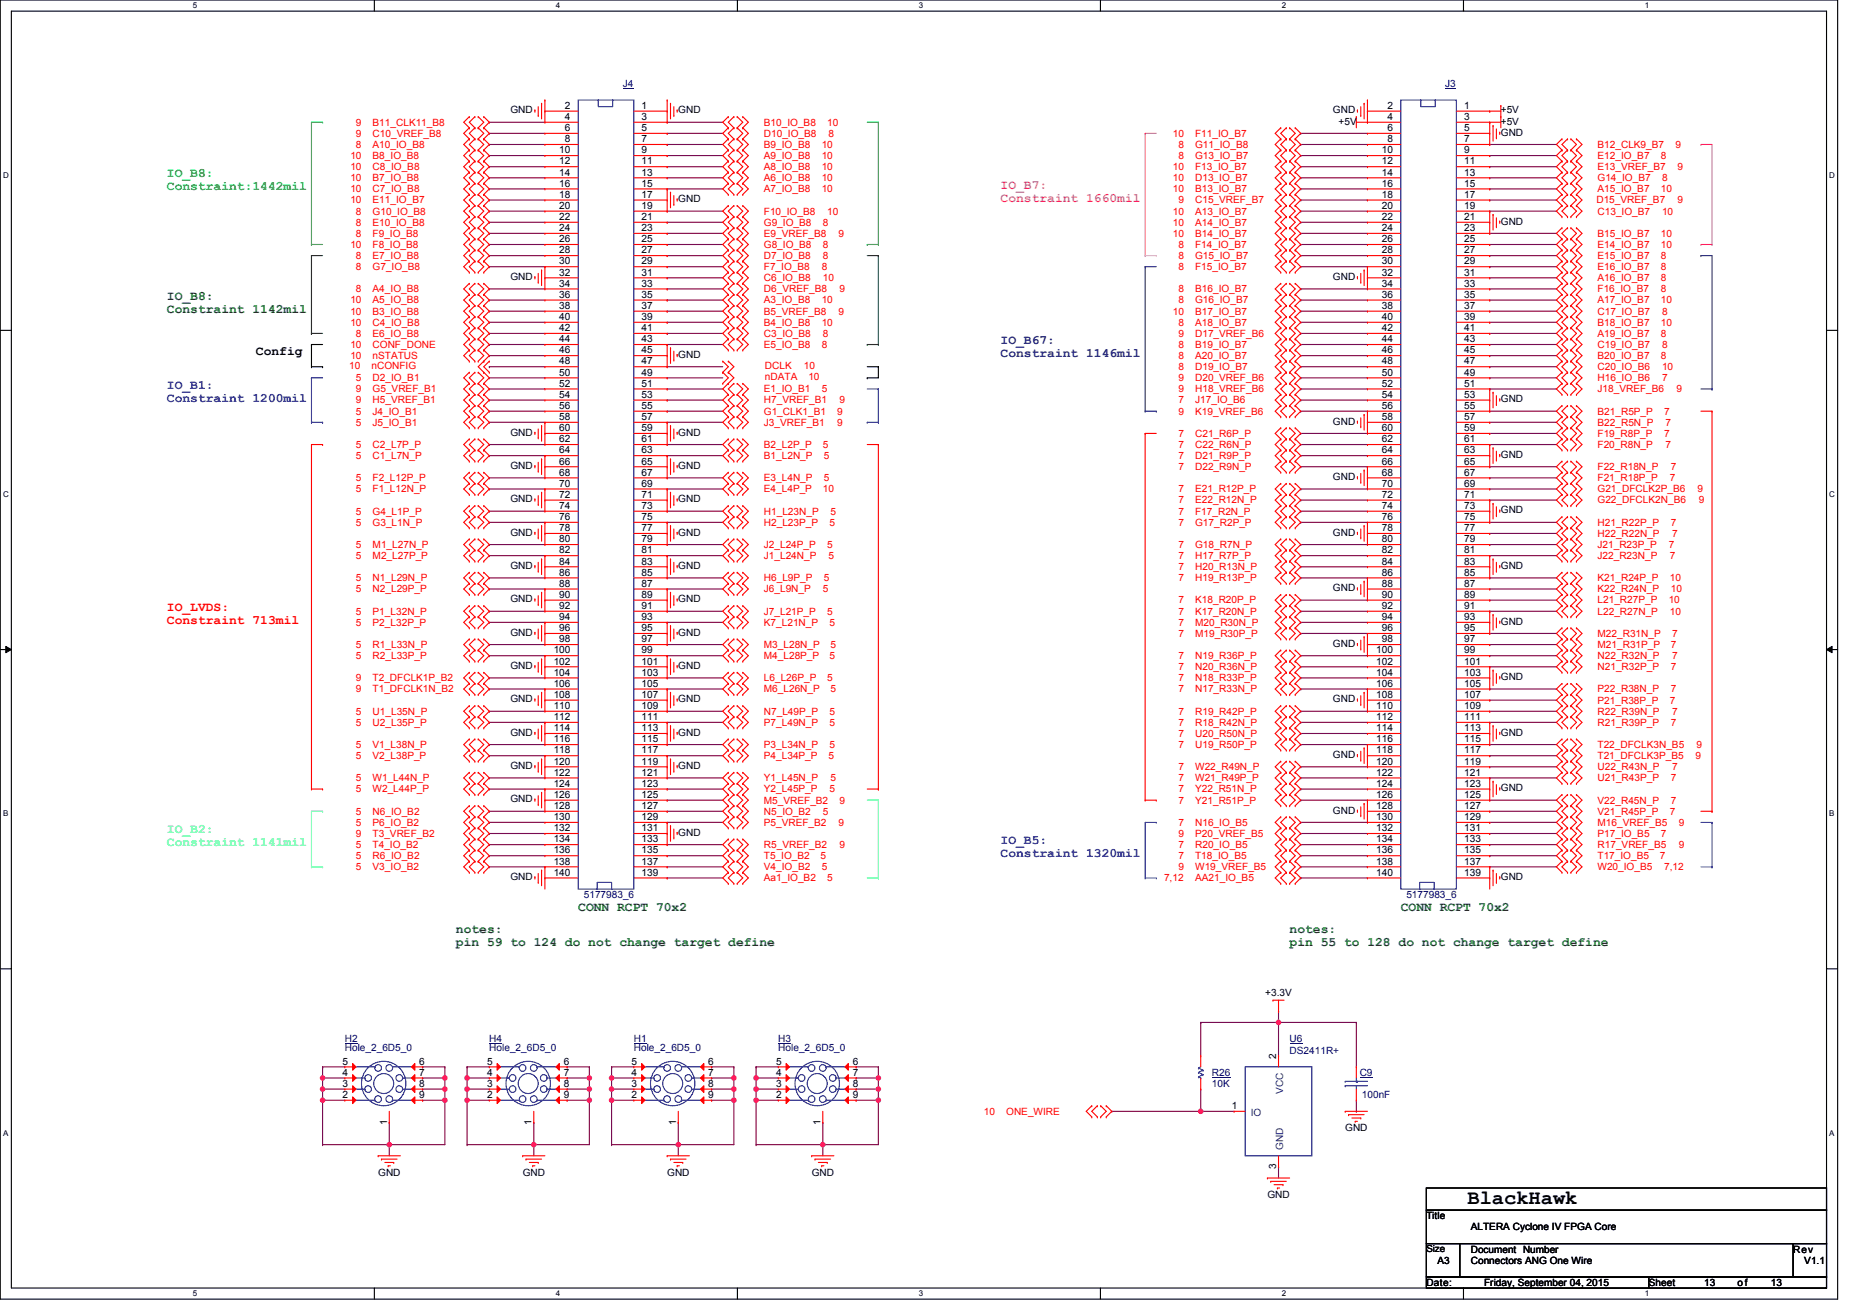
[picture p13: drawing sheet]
<svg xmlns="http://www.w3.org/2000/svg" width="297mm" height="210mm" viewBox="0 0 297 210" stroke-linecap="round" stroke-linejoin="round" font-family="sans-serif">
<defs><g id="words">
<text font-size="3.3" x="234.7" y="192.6">BlackHawk</text>
<g font-size="2.1" fill="#0f0">
<text x="26.7" y="28.4">IO_B8:</text>
<text x="26.7" y="30.5">Constraint:1442mil</text>
</g>
<g font-size="2.1" fill="#f0f">
<text x="160.1" y="30.2">IO_B7:</text>
<text x="160.1" y="32.3">Constraint 1660mil</text>
</g>
<g font-size="2.1" fill="#008000">
<text x="26.7" y="48">IO_B8:</text>
<text x="26.7" y="50">Constraint 1142mil</text>
<text x="72.9" y="149.3">notes:</text>
<text x="92.5" y="145.7">CONN RCPT 70x2</text>
<text x="206.3" y="149.3">notes:</text>
<text x="224.1" y="145.7">CONN RCPT 70x2</text>
<text x="72.9" y="151.4">pin 59 to 124 do not change target define</text>
<text x="206.3" y="151.4">pin 55 to 128 do not change target define</text>
</g>
<text font-size="2.1" x="40.9" y="56.8">Config</text>
<g font-size="2.1" fill="#004080">
<text x="160.1" y="55.1">IO_B67:</text>
<text x="160.1" y="57.1">Constraint 1146mil</text>
</g>
<g font-size="2.1" fill="#00f">
<text x="26.7" y="62.2">IO_B1:</text>
<text x="26.7" y="64.3">Constraint 1200mil</text>
<text x="160.1" y="135.1">IO_B5:</text>
<text x="160.1" y="137.2">Constraint 1320mil</text>
</g>
<g font-size="2.1" fill="#f00">
<text x="26.7" y="97.7">IO_LVDS:</text>
<text x="26.7" y="99.8">Constraint 713mil</text>
</g>
<g font-size="2.1" fill="#0ff">
<text x="26.7" y="133.3">IO_B2:</text>
<text x="26.7" y="135.4">Constraint 1141mil</text>
</g>
<g font-size="1.6">
<text x="90.4" y="17.4">2</text>
<text x="102.6" y="17.4">1</text>
<text x="221.9" y="17.4">2</text>
<text x="234.2" y="17.4">1</text>
<text x="81.6" y="18.1">GND</text>
<text x="90.4" y="19.2">4</text>
<text x="90.4" y="21">6</text>
<text x="90.4" y="22.8">8</text>
<text x="102.6" y="19.2">3</text>
<text x="102.6" y="21">5</text>
<text x="102.6" y="22.8">7</text>
<text x="108.5" y="18.1">GND</text>
<text x="213.2" y="18.1">GND</text>
<text x="214.1" y="19.9">+5V</text>
<text x="221.9" y="19.2">4</text>
<text x="221.9" y="21">6</text>
<text x="221.9" y="22.8">8</text>
<text x="234.2" y="19.2">3</text>
<text x="234.2" y="21">5</text>
<text x="234.2" y="22.8">7</text>
<text x="240.1" y="19.9">+5V</text>
<text x="240.1" y="21.7">GND</text>
<text x="240.1" y="18.1">+5V</text>
<text x="89.5" y="24.5">10</text>
<text x="89.5" y="26.3">12</text>
<text x="89.5" y="28.1">14</text>
<text x="89.5" y="29.9">16</text>
<text x="102.6" y="24.5">9</text>
<text x="102.6" y="26.3">11</text>
<text x="102.6" y="28.1">13</text>
<text x="102.6" y="29.9">15</text>
<text x="221" y="24.5">10</text>
<text x="221" y="26.3">12</text>
<text x="221" y="28.1">14</text>
<text x="221" y="29.9">16</text>
<text x="234.2" y="24.5">9</text>
<text x="234.2" y="26.3">11</text>
<text x="234.2" y="28.1">13</text>
<text x="234.2" y="29.9">15</text>
<text x="89.5" y="31.6">18</text>
<text x="89.5" y="33.4">20</text>
<text x="89.5" y="35.2">22</text>
<text x="102.6" y="31.6">17</text>
<text x="102.6" y="33.4">19</text>
<text x="102.6" y="35.2">21</text>
<text x="108.5" y="32.4">GND</text>
<text x="221" y="31.6">18</text>
<text x="221" y="33.4">20</text>
<text x="221" y="35.2">22</text>
<text x="234.2" y="31.6">17</text>
<text x="234.2" y="33.4">19</text>
<text x="234.2" y="35.2">21</text>
<text x="240.1" y="35.9">GND</text>
<text x="89.5" y="37">24</text>
<text x="89.5" y="38.8">26</text>
<text x="89.5" y="40.5">28</text>
<text x="102.6" y="37">23</text>
<text x="102.6" y="38.8">25</text>
<text x="102.6" y="40.5">27</text>
<text x="221" y="37">24</text>
<text x="221" y="38.8">26</text>
<text x="221" y="40.5">28</text>
<text x="234.2" y="37">23</text>
<text x="234.2" y="38.8">25</text>
<text x="234.2" y="40.5">27</text>
<text x="81.6" y="44.8">GND</text>
<text x="89.5" y="42.3">30</text>
<text x="89.5" y="44.1">32</text>
<text x="89.5" y="45.9">34</text>
<text x="89.5" y="47.6">36</text>
<text x="102.6" y="42.3">29</text>
<text x="102.6" y="44.1">31</text>
<text x="102.6" y="45.9">33</text>
<text x="102.6" y="47.6">35</text>
<text x="213.2" y="44.8">GND</text>
<text x="221" y="42.3">30</text>
<text x="221" y="44.1">32</text>
<text x="221" y="45.9">34</text>
<text x="221" y="47.6">36</text>
<text x="234.2" y="42.3">29</text>
<text x="234.2" y="44.1">31</text>
<text x="234.2" y="45.9">33</text>
<text x="234.2" y="47.6">35</text>
<text x="89.5" y="49.4">38</text>
<text x="89.5" y="51.2">40</text>
<text x="89.5" y="53">42</text>
<text x="102.6" y="49.4">37</text>
<text x="102.6" y="51.2">39</text>
<text x="102.6" y="53">41</text>
<text x="221" y="49.4">38</text>
<text x="221" y="51.2">40</text>
<text x="221" y="53">42</text>
<text x="234.2" y="49.4">37</text>
<text x="234.2" y="51.2">39</text>
<text x="234.2" y="53">41</text>
<text x="89.5" y="54.8">44</text>
<text x="89.5" y="56.5">46</text>
<text x="89.5" y="58.3">48</text>
<text x="102.6" y="54.8">43</text>
<text x="102.6" y="56.5">45</text>
<text x="102.6" y="58.3">47</text>
<text x="108.5" y="57.3">GND</text>
<text x="221" y="54.8">44</text>
<text x="221" y="56.5">46</text>
<text x="221" y="58.3">48</text>
<text x="234.2" y="54.8">43</text>
<text x="234.2" y="56.5">45</text>
<text x="234.2" y="58.3">47</text>
<text x="89.5" y="60.1">50</text>
<text x="89.5" y="61.9">52</text>
<text x="89.5" y="63.6">54</text>
<text x="89.5" y="65.4">56</text>
<text x="102.6" y="60.1">49</text>
<text x="102.6" y="61.9">51</text>
<text x="102.6" y="63.6">53</text>
<text x="102.6" y="65.4">55</text>
<text x="221" y="60.1">50</text>
<text x="221" y="61.9">52</text>
<text x="221" y="63.6">54</text>
<text x="221" y="65.4">56</text>
<text x="234.2" y="60.1">49</text>
<text x="234.2" y="61.9">51</text>
<text x="234.2" y="63.6">53</text>
<text x="234.2" y="65.4">55</text>
<text x="240.1" y="64.4">GND</text>
<text x="81.6" y="69.7">GND</text>
<text x="89.5" y="67.2">58</text>
<text x="89.5" y="69">60</text>
<text x="89.5" y="70.8">62</text>
<text x="102.6" y="67.2">57</text>
<text x="102.6" y="69">59</text>
<text x="102.6" y="70.8">61</text>
<text x="108.5" y="69.7">GND</text>
<text x="213.2" y="67.9">GND</text>
<text x="221" y="67.2">58</text>
<text x="221" y="69">60</text>
<text x="221" y="70.8">62</text>
<text x="234.2" y="67.2">57</text>
<text x="234.2" y="69">59</text>
<text x="234.2" y="70.8">61</text>
<text x="81.6" y="75">GND</text>
<text x="89.5" y="72.5">64</text>
<text x="89.5" y="74.3">66</text>
<text x="89.5" y="76.1">68</text>
<text x="89.5" y="77.9">70</text>
<text x="102.6" y="72.5">63</text>
<text x="102.6" y="74.3">65</text>
<text x="102.6" y="76.1">67</text>
<text x="102.6" y="77.9">69</text>
<text x="108.5" y="75">GND</text>
<text x="213.2" y="76.8">GND</text>
<text x="221" y="72.5">64</text>
<text x="221" y="74.3">66</text>
<text x="221" y="76.1">68</text>
<text x="221" y="77.9">70</text>
<text x="234.2" y="72.5">63</text>
<text x="234.2" y="74.3">65</text>
<text x="234.2" y="76.1">67</text>
<text x="234.2" y="77.9">69</text>
<text x="240.1" y="73.3">GND</text>
<text x="81.6" y="80.4">GND</text>
<text x="89.5" y="79.6">72</text>
<text x="89.5" y="81.4">74</text>
<text x="89.5" y="83.2">76</text>
<text x="102.6" y="79.6">71</text>
<text x="102.6" y="81.4">73</text>
<text x="102.6" y="83.2">75</text>
<text x="108.5" y="80.4">GND</text>
<text x="221" y="79.6">72</text>
<text x="221" y="81.4">74</text>
<text x="221" y="83.2">76</text>
<text x="234.2" y="79.6">71</text>
<text x="234.2" y="81.4">73</text>
<text x="234.2" y="83.2">75</text>
<text x="240.1" y="82.1">GND</text>
<text x="81.6" y="85.7">GND</text>
<text x="89.5" y="85">78</text>
<text x="89.5" y="86.8">80</text>
<text x="89.5" y="88.5">82</text>
<text x="102.6" y="85">77</text>
<text x="102.6" y="86.8">79</text>
<text x="102.6" y="88.5">81</text>
<text x="108.5" y="85.7">GND</text>
<text x="213.2" y="85.7">GND</text>
<text x="221" y="85">78</text>
<text x="221" y="86.8">80</text>
<text x="221" y="88.5">82</text>
<text x="234.2" y="85">77</text>
<text x="234.2" y="86.8">79</text>
<text x="234.2" y="88.5">81</text>
<text x="81.6" y="91">GND</text>
<text x="89.5" y="90.3">84</text>
<text x="89.5" y="92.1">86</text>
<text x="89.5" y="93.9">88</text>
<text x="89.5" y="95.6">90</text>
<text x="102.6" y="90.3">83</text>
<text x="102.6" y="92.1">85</text>
<text x="102.6" y="93.9">87</text>
<text x="102.6" y="95.6">89</text>
<text x="108.5" y="91">GND</text>
<text x="213.2" y="94.6">GND</text>
<text x="221" y="90.3">84</text>
<text x="221" y="92.1">86</text>
<text x="221" y="93.9">88</text>
<text x="221" y="95.6">90</text>
<text x="234.2" y="90.3">83</text>
<text x="234.2" y="92.1">85</text>
<text x="234.2" y="93.9">87</text>
<text x="234.2" y="95.6">89</text>
<text x="240.1" y="91">GND</text>
<text x="81.6" y="101.7">GND</text>
<text x="81.6" y="96.4">GND</text>
<text x="89.5" y="97.4">92</text>
<text x="89.5" y="99.2">94</text>
<text x="89.5" y="101">96</text>
<text x="102.6" y="97.4">91</text>
<text x="102.6" y="99.2">93</text>
<text x="102.6" y="101">95</text>
<text x="108.5" y="101.7">GND</text>
<text x="108.5" y="96.4">GND</text>
<text x="221" y="97.4">92</text>
<text x="221" y="99.2">94</text>
<text x="221" y="101">96</text>
<text x="234.2" y="97.4">91</text>
<text x="234.2" y="99.2">93</text>
<text x="234.2" y="101">95</text>
<text x="240.1" y="99.9">GND</text>
<text x="81.6" y="107">GND</text>
<text x="88.6" y="104.5">100</text>
<text x="88.6" y="106.3">102</text>
<text x="89.5" y="102.8">98</text>
<text x="102.6" y="102.8">97</text>
<text x="102.6" y="104.5">99</text>
<text x="102.6" y="106.3">101</text>
<text x="108.5" y="107">GND</text>
<text x="213.2" y="103.5">GND</text>
<text x="220.1" y="104.5">100</text>
<text x="220.1" y="106.3">102</text>
<text x="221" y="102.8">98</text>
<text x="234.2" y="102.8">97</text>
<text x="234.2" y="104.5">99</text>
<text x="234.2" y="106.3">101</text>
<text x="81.6" y="112.4">GND</text>
<text x="88.6" y="108.1">104</text>
<text x="88.6" y="109.9">106</text>
<text x="88.6" y="111.7">108</text>
<text x="88.6" y="113.4">110</text>
<text x="102.6" y="108.1">103</text>
<text x="102.6" y="109.9">105</text>
<text x="102.6" y="111.7">107</text>
<text x="102.6" y="113.4">109</text>
<text x="108.5" y="112.4">GND</text>
<text x="213.2" y="112.4">GND</text>
<text x="220.1" y="108.1">104</text>
<text x="220.1" y="109.9">106</text>
<text x="220.1" y="111.7">108</text>
<text x="220.1" y="113.4">110</text>
<text x="234.2" y="108.1">103</text>
<text x="234.2" y="109.9">105</text>
<text x="234.2" y="111.7">107</text>
<text x="234.2" y="113.4">109</text>
<text x="240.1" y="108.8">GND</text>
<text x="81.6" y="117.7">GND</text>
<text x="88.6" y="115.2">112</text>
<text x="88.6" y="117">114</text>
<text x="88.6" y="118.8">116</text>
<text x="102.6" y="115.2">111</text>
<text x="102.6" y="117">113</text>
<text x="102.6" y="118.8">115</text>
<text x="108.5" y="117.7">GND</text>
<text x="220.1" y="115.2">112</text>
<text x="220.1" y="117">114</text>
<text x="220.1" y="118.8">116</text>
<text x="234.2" y="115.2">111</text>
<text x="234.2" y="117">113</text>
<text x="234.2" y="118.8">115</text>
<text x="240.1" y="117.7">GND</text>
<text x="81.6" y="123">GND</text>
<text x="88.6" y="120.5">118</text>
<text x="88.6" y="122.3">120</text>
<text x="88.6" y="124.1">122</text>
<text x="88.6" y="125.9">124</text>
<text x="102.6" y="120.5">117</text>
<text x="102.6" y="122.3">119</text>
<text x="102.6" y="124.1">121</text>
<text x="102.6" y="125.9">123</text>
<text x="108.5" y="123">GND</text>
<text x="213.2" y="121.3">GND</text>
<text x="220.1" y="120.5">118</text>
<text x="220.1" y="122.3">120</text>
<text x="220.1" y="124.1">122</text>
<text x="220.1" y="125.9">124</text>
<text x="234.2" y="120.5">117</text>
<text x="234.2" y="122.3">119</text>
<text x="234.2" y="124.1">121</text>
<text x="234.2" y="125.9">123</text>
<text x="81.6" y="128.4">GND</text>
<text x="88.6" y="127.7">126</text>
<text x="88.6" y="129.4">128</text>
<text x="88.6" y="131.2">130</text>
<text x="102.6" y="127.7">125</text>
<text x="102.6" y="129.4">127</text>
<text x="102.6" y="131.2">129</text>
<text x="213.2" y="130.2">GND</text>
<text x="220.1" y="127.7">126</text>
<text x="220.1" y="129.4">128</text>
<text x="220.1" y="131.2">130</text>
<text x="234.2" y="127.7">125</text>
<text x="234.2" y="129.4">127</text>
<text x="234.2" y="131.2">129</text>
<text x="240.1" y="126.6">GND</text>
<text x="88.6" y="133">132</text>
<text x="88.6" y="134.8">134</text>
<text x="88.6" y="136.5">136</text>
<text x="102.6" y="133">131</text>
<text x="102.6" y="134.8">133</text>
<text x="102.6" y="136.5">135</text>
<text x="108.5" y="133.7">GND</text>
<text x="220.1" y="133">132</text>
<text x="220.1" y="134.8">134</text>
<text x="220.1" y="136.5">136</text>
<text x="234.2" y="133">131</text>
<text x="234.2" y="134.8">133</text>
<text x="234.2" y="136.5">135</text>
<text x="81.6" y="140.8">GND</text>
<text x="88.6" y="138.3">138</text>
<text x="88.6" y="140.1">140</text>
<text x="102.6" y="138.3">137</text>
<text x="102.6" y="140.1">139</text>
<text x="220.1" y="138.3">138</text>
<text x="220.1" y="140.1">140</text>
<text x="234.2" y="138.3">137</text>
<text x="234.2" y="140.1">139</text>
<text x="240.1" y="140.8">GND</text>
<text x="202.4" y="159.3">+3.3V</text>
<text x="54.8" y="173.9">3</text>
<text x="54.8" y="172.1">4</text>
<text x="54.8" y="170.3">5</text>
<text x="67.1" y="170.3">6</text>
<text x="67.1" y="172.1">7</text>
<text x="67.1" y="173.9">8</text>
<text x="77.9" y="173.9">3</text>
<text x="77.9" y="172.1">4</text>
<text x="77.9" y="170.3">5</text>
<text x="90.2" y="170.3">6</text>
<text x="90.2" y="172.1">7</text>
<text x="90.2" y="173.9">8</text>
<text x="101" y="173.9">3</text>
<text x="101" y="172.1">4</text>
<text x="101" y="170.3">5</text>
<text x="113.3" y="170.3">6</text>
<text x="113.3" y="172.1">7</text>
<text x="113.3" y="173.9">8</text>
<text x="124.1" y="173.9">3</text>
<text x="124.1" y="172.1">4</text>
<text x="124.1" y="170.3">5</text>
<text x="136.4" y="170.3">6</text>
<text x="136.4" y="172.1">7</text>
<text x="136.4" y="173.9">8</text>
<text x="204.1" y="169.4" transform="rotate(-90 204.1 169.4)">2</text>
<text x="54.8" y="175.7">2</text>
<text x="61.9" y="179.9" transform="rotate(-90 61.9 179.9)">1</text>
<text x="67.1" y="175.7">9</text>
<text x="77.9" y="175.7">2</text>
<text x="85" y="179.9" transform="rotate(-90 85 179.9)">1</text>
<text x="90.2" y="175.7">9</text>
<text x="101" y="175.7">2</text>
<text x="108.1" y="179.9" transform="rotate(-90 108.1 179.9)">1</text>
<text x="113.3" y="175.7">9</text>
<text x="124.1" y="175.7">2</text>
<text x="131.2" y="179.9" transform="rotate(-90 131.2 179.9)">1</text>
<text x="136.4" y="175.7">9</text>
<text x="197" y="177.4">1</text>
<text x="215.2" y="181">GND</text>
<text x="60.5" y="188.1">GND</text>
<text x="83.6" y="188.1">GND</text>
<text x="106.7" y="188.1">GND</text>
<text x="129.8" y="188.1">GND</text>
<text x="202.7" y="191.7">GND</text>
<text x="204.1" y="187.1" transform="rotate(-90 204.1 187.1)">3</text>
<text x="228.2" y="195.1">Title</text>
<text x="235.3" y="196.8">ALTERA Cyclone IV FPGA Core</text>
<text x="228.2" y="200.4">Size</text>
<text x="229.9" y="202.2">A3</text>
<text x="235.3" y="200.4">Document Number</text>
<text x="235.3" y="202.2">Connectors ANG One Wire</text>
<text x="286.8" y="200.4">Rev</text>
<text x="288.6" y="202.2">V1.1</text>
<text x="228.2" y="205.7">Date:</text>
<text x="237.4" y="205.7">Friday, September 04, 2015</text>
<text x="263.7" y="205.7">Sheet</text>
<text x="272.6" y="205.7">13</text>
<text x="277.9" y="205.7">of</text>
<text x="283.3" y="205.7">13</text>
</g>
<g font-size="1.6" fill="#000080">
<text x="99.6" y="13.9">J4</text>
<text x="231.2" y="13.9">J3</text>
<text x="93.4" y="143.7">5177983_6</text>
<text x="225" y="143.7">5177983_6</text>
<text x="55.2" y="166.8">H2</text>
<text x="78.3" y="166.8">H4</text>
<text x="101.4" y="166.8">H1</text>
<text x="124.5" y="166.8">H3</text>
<text x="206.3" y="166.8">U6</text>
<text x="55.2" y="168.2">Hole_2_6D5_0</text>
<text x="78.3" y="168.2">Hole_2_6D5_0</text>
<text x="101.4" y="168.2">Hole_2_6D5_0</text>
<text x="124.5" y="168.2">Hole_2_6D5_0</text>
<text x="193.8" y="172.1">R26</text>
<text x="193.8" y="173.9">10K</text>
<text x="206.3" y="168.6">DS2411R+</text>
<text x="217.5" y="172.1">C9</text>
<text x="217.8" y="175.7">100nF</text>
</g>
<g font-size="1.6" fill="#f00">
<text x="56.9" y="23.7">8</text>
<text x="56.9" y="21.9">9</text>
<text x="56.9" y="20.1">9</text>
<text x="59.6" y="23.7">A10_IO_B8</text>
<text x="59.6" y="21.9">C10_VREF_B8</text>
<text x="59.6" y="20.1">B11_CLK11_B8</text>
<text x="122.2" y="23.7">B9_IO_B8</text>
<text x="122.2" y="21.9">D10_IO_B8</text>
<text x="122.2" y="20.1">B10_IO_B8</text>
<text x="131.4" y="23.7">10</text>
<text x="132.3" y="20.1">10</text>
<text x="132.5" y="21.9">8</text>
<text x="187.6" y="21.9">10</text>
<text x="188.5" y="23.7">8</text>
<text x="191.2" y="23.7">G11_IO_B8</text>
<text x="191.2" y="21.9">F11_IO_B7</text>
<text x="255.5" y="23.7">B12_CLK9_B7</text>
<text x="268" y="23.7">9</text>
<text x="56" y="29">10</text>
<text x="56" y="27.2">10</text>
<text x="56" y="25.4">10</text>
<text x="59.6" y="29">B7_IO_B8</text>
<text x="59.6" y="27.2">C8_IO_B8</text>
<text x="59.6" y="25.4">B8_IO_B8</text>
<text x="122.2" y="29">A6_IO_B8</text>
<text x="122.2" y="27.2">A8_IO_B8</text>
<text x="122.2" y="25.4">A9_IO_B8</text>
<text x="131.4" y="29">10</text>
<text x="131.4" y="27.2">10</text>
<text x="131.4" y="25.4">10</text>
<text x="187.6" y="29">10</text>
<text x="187.6" y="27.2">10</text>
<text x="188.5" y="25.4">8</text>
<text x="191.2" y="29">D13_IO_B7</text>
<text x="191.2" y="27.2">F13_IO_B7</text>
<text x="191.2" y="25.4">G13_IO_B7</text>
<text x="255.5" y="29">G14_IO_B7</text>
<text x="255.5" y="27.2">E13_VREF_B7</text>
<text x="255.5" y="25.4">E12_IO_B7</text>
<text x="265.7" y="25.4">8</text>
<text x="265.8" y="29">8</text>
<text x="268.3" y="27.2">9</text>
<text x="56" y="32.5">10</text>
<text x="56" y="30.8">10</text>
<text x="56.9" y="34.3">8</text>
<text x="59.6" y="34.3">G10_IO_B8</text>
<text x="59.6" y="32.5">E11_IO_B7</text>
<text x="59.6" y="30.8">C7_IO_B8</text>
<text x="122.2" y="34.3">F10_IO_B8</text>
<text x="122.2" y="30.8">A7_IO_B8</text>
<text x="131.4" y="30.8">10</text>
<text x="132.3" y="34.3">10</text>
<text x="187.6" y="34.3">10</text>
<text x="187.6" y="30.8">10</text>
<text x="188.5" y="32.5">9</text>
<text x="191.2" y="34.3">A13_IO_B7</text>
<text x="191.2" y="30.8">B13_IO_B7</text>
<text x="191.2" y="32.5">C15_VREF_B7</text>
<text x="255.4" y="32.5">D15_VREF_B7</text>
<text x="255.5" y="34.3">C13_IO_B7</text>
<text x="255.5" y="30.8">A15_IO_B7</text>
<text x="265.7" y="30.8">10</text>
<text x="265.8" y="34.3">10</text>
<text x="268.3" y="32.5">9</text>
<text x="56" y="39.7">10</text>
<text x="56.9" y="41.4">8</text>
<text x="56.9" y="37.9">8</text>
<text x="56.9" y="36.1">8</text>
<text x="59.6" y="41.4">E7_IO_B8</text>
<text x="59.6" y="39.7">F8_IO_B8</text>
<text x="59.6" y="37.9">F9_IO_B8</text>
<text x="59.6" y="36.1">E10_IO_B8</text>
<text x="122.2" y="41.4">D7_IO_B8</text>
<text x="122.2" y="39.7">G8_IO_B8</text>
<text x="122.2" y="37.9">E9_VREF_B8</text>
<text x="122.2" y="36.1">G9_IO_B8</text>
<text x="131.6" y="41.4">8</text>
<text x="131.6" y="39.7">8</text>
<text x="131.6" y="36.1">8</text>
<text x="134.1" y="37.9">9</text>
<text x="187.6" y="37.9">10</text>
<text x="187.6" y="36.1">10</text>
<text x="188.5" y="41.4">8</text>
<text x="188.5" y="39.7">8</text>
<text x="191.2" y="41.4">G15_IO_B7</text>
<text x="191.2" y="39.7">F14_IO_B7</text>
<text x="191.2" y="37.9">B14_IO_B7</text>
<text x="191.2" y="36.1">A14_IO_B7</text>
<text x="255.5" y="41.4">E15_IO_B7</text>
<text x="255.5" y="39.7">E14_IO_B7</text>
<text x="255.5" y="37.9">B15_IO_B7</text>
<text x="265.7" y="41.4">8</text>
<text x="265.7" y="39.7">10</text>
<text x="265.7" y="37.9">10</text>
<text x="56.9" y="43.2">8</text>
<text x="56.9" y="46.8">8</text>
<text x="59.6" y="43.2">G7_IO_B8</text>
<text x="59.6" y="46.8">A4_IO_B8</text>
<text x="122.2" y="43.2">F7_IO_B8</text>
<text x="122.2" y="45">C6_IO_B8</text>
<text x="122.2" y="46.8">D6_VREF_B8</text>
<text x="131.4" y="43.2">8</text>
<text x="131.6" y="45">10</text>
<text x="134.3" y="46.8">9</text>
<text x="188.5" y="46.8">8</text>
<text x="188.5" y="43.2">8</text>
<text x="191.2" y="46.8">B16_IO_B7</text>
<text x="191.2" y="43.2">F15_IO_B7</text>
<text x="255.5" y="46.8">F16_IO_B7</text>
<text x="255.5" y="45">A16_IO_B7</text>
<text x="255.5" y="43.2">E16_IO_B7</text>
<text x="265.7" y="45">8</text>
<text x="265.7" y="43.2">8</text>
<text x="265.7" y="46.8">8</text>
<text x="56" y="48.5">10</text>
<text x="56" y="50.3">10</text>
<text x="56" y="52.1">10</text>
<text x="56.9" y="53.9">8</text>
<text x="59.6" y="48.5">A5_IO_B8</text>
<text x="59.6" y="50.3">B3_IO_B8</text>
<text x="59.6" y="52.1">C4_IO_B8</text>
<text x="59.6" y="53.9">E6_IO_B8</text>
<text x="122.2" y="48.5">A3_IO_B8</text>
<text x="122.2" y="50.3">B5_VREF_B8</text>
<text x="122.2" y="52.1">B4_IO_B8</text>
<text x="122.2" y="53.9">C3_IO_B8</text>
<text x="131.4" y="48.5">10</text>
<text x="131.4" y="52.1">10</text>
<text x="131.6" y="53.9">8</text>
<text x="134.1" y="50.3">9</text>
<text x="187.6" y="50.3">10</text>
<text x="188.5" y="53.9">9</text>
<text x="188.5" y="48.5">8</text>
<text x="188.5" y="52.1">8</text>
<text x="191.2" y="53.9">D17_VREF_B6</text>
<text x="191.2" y="48.5">G16_IO_B7</text>
<text x="191.2" y="50.3">B17_IO_B7</text>
<text x="191.2" y="52.1">A18_IO_B7</text>
<text x="255.5" y="53.9">A19_IO_B7</text>
<text x="255.5" y="48.5">A17_IO_B7</text>
<text x="255.5" y="50.3">C17_IO_B7</text>
<text x="255.5" y="52.1">B18_IO_B7</text>
<text x="265.7" y="53.9">8</text>
<text x="265.7" y="48.5">10</text>
<text x="265.7" y="52.1">10</text>
<text x="265.8" y="50.3">8</text>
<text x="55.9" y="59">10</text>
<text x="56" y="55.7">10</text>
<text x="56" y="57.4">10</text>
<text x="59.4" y="59">nCONFIG</text>
<text x="59.6" y="55.7">CONF_DONE</text>
<text x="59.6" y="57.4">nSTATUS</text>
<text x="122.2" y="55.7">E5_IO_B8</text>
<text x="122.4" y="59">DCLK</text>
<text x="128.6" y="59">10</text>
<text x="131.4" y="55.7">8</text>
<text x="188.5" y="55.7">8</text>
<text x="188.5" y="57.4">8</text>
<text x="188.5" y="59.2">8</text>
<text x="191.2" y="55.7">B19_IO_B7</text>
<text x="191.2" y="57.4">A20_IO_B7</text>
<text x="191.2" y="59.2">D19_IO_B7</text>
<text x="255.5" y="55.7">C19_IO_B7</text>
<text x="255.5" y="59.2">C20_IO_B6</text>
<text x="255.5" y="57.4">B20_IO_B7</text>
<text x="265.7" y="57.4">8</text>
<text x="265.8" y="55.7">8</text>
<text x="265.8" y="59.2">10</text>
<text x="56.9" y="61">5</text>
<text x="56.9" y="62.8">9</text>
<text x="56.9" y="64.5">9</text>
<text x="59.6" y="61">D2_IO_B1</text>
<text x="59.6" y="62.8">G5_VREF_B1</text>
<text x="59.6" y="64.5">H5_VREF_B1</text>
<text x="122.2" y="62.8">E1_IO_B1</text>
<text x="122.2" y="64.5">H7_VREF_B1</text>
<text x="122.4" y="60.8">nDATA</text>
<text x="129.3" y="60.8">10</text>
<text x="131.4" y="62.8">5</text>
<text x="134.3" y="64.5">9</text>
<text x="188.5" y="61">9</text>
<text x="188.5" y="62.8">9</text>
<text x="188.5" y="64.5">7</text>
<text x="191.2" y="61">D20_VREF_B6</text>
<text x="191.2" y="62.8">H18_VREF_B6</text>
<text x="191.2" y="64.5">J17_IO_B6</text>
<text x="255.5" y="61">H16_IO_B6</text>
<text x="255.5" y="62.8">J18_VREF_B6</text>
<text x="265.8" y="61">7</text>
<text x="268.2" y="62.8">9</text>
<text x="56.9" y="66.3">5</text>
<text x="56.9" y="68.1">5</text>
<text x="56.9" y="71.7">5</text>
<text x="59.6" y="66.3">J4_IO_B1</text>
<text x="59.6" y="68.1">J5_IO_B1</text>
<text x="59.6" y="71.7">C2_L7P_P</text>
<text x="122.2" y="66.3">G1_CLK1_B1</text>
<text x="122.2" y="68.1">J3_VREF_B1</text>
<text x="122.2" y="71.7">B2_L2P_P</text>
<text x="131.6" y="71.7">5</text>
<text x="133.9" y="66.3">9</text>
<text x="133.9" y="68.1">9</text>
<text x="188.5" y="66.3">9</text>
<text x="188.5" y="71.7">7</text>
<text x="188.5" y="69.9">7</text>
<text x="191.2" y="66.3">K19_VREF_B6</text>
<text x="191.2" y="71.7">C22_R6N_P</text>
<text x="191.2" y="69.9">C21_R6P_P</text>
<text x="255.5" y="69.9">F19_R8P_P</text>
<text x="255.5" y="71.7">F20_R8N_P</text>
<text x="255.5" y="68.1">B22_R5N_P</text>
<text x="255.5" y="66.3">B21_R5P_P</text>
<text x="266.2" y="66.3">7</text>
<text x="266.2" y="69.9">7</text>
<text x="266.4" y="68.1">7</text>
<text x="266.4" y="71.7">7</text>
<text x="56.9" y="73.4">5</text>
<text x="56.9" y="77">5</text>
<text x="59.6" y="73.4">C1_L7N_P</text>
<text x="59.6" y="77">F2_L12P_P</text>
<text x="122.2" y="73.4">B1_L2N_P</text>
<text x="122.2" y="77">E3_L4N_P</text>
<text x="131.8" y="73.4">5</text>
<text x="131.8" y="77">5</text>
<text x="188.5" y="75.2">7</text>
<text x="188.5" y="73.4">7</text>
<text x="191.2" y="75.2">D22_R9N_P</text>
<text x="191.2" y="73.4">D21_R9P_P</text>
<text x="255.5" y="75.2">F22_R18N_P</text>
<text x="255.5" y="77">F21_R18P_P</text>
<text x="267.1" y="77">7</text>
<text x="267.3" y="75.2">7</text>
<text x="56.9" y="78.8">5</text>
<text x="56.9" y="82.3">5</text>
<text x="59.6" y="78.8">F1_L12N_P</text>
<text x="59.6" y="82.3">G4_L1P_P</text>
<text x="122.2" y="78.8">E4_L4P_P</text>
<text x="122.2" y="82.3">H1_L23N_P</text>
<text x="131.6" y="78.8">10</text>
<text x="132.9" y="82.3">5</text>
<text x="188.5" y="78.8">7</text>
<text x="188.5" y="80.5">7</text>
<text x="188.5" y="82.3">7</text>
<text x="191.2" y="78.8">E21_R12P_P</text>
<text x="191.2" y="80.5">E22_R12N_P</text>
<text x="191.2" y="82.3">F17_R2N_P</text>
<text x="255.5" y="78.8">G21_DFCLK2P_B6</text>
<text x="255.5" y="80.5">G22_DFCLK2N_B6</text>
<text x="271.5" y="78.8">9</text>
<text x="271.7" y="80.5">9</text>
<text x="56.9" y="84.1">5</text>
<text x="56.9" y="87.7">5</text>
<text x="56.9" y="89.4">5</text>
<text x="59.6" y="84.1">G3_L1N_P</text>
<text x="59.6" y="87.7">M1_L27N_P</text>
<text x="59.6" y="89.4">M2_L27P_P</text>
<text x="122.2" y="89.4">J1_L24N_P</text>
<text x="122.2" y="87.7">J2_L24P_P</text>
<text x="122.2" y="84.1">H2_L23P_P</text>
<text x="132.3" y="87.7">5</text>
<text x="132.5" y="89.4">5</text>
<text x="132.7" y="84.1">5</text>
<text x="188.5" y="84.1">7</text>
<text x="188.5" y="89.4">7</text>
<text x="188.5" y="87.7">7</text>
<text x="191.2" y="84.1">G17_R2P_P</text>
<text x="191.2" y="89.4">H17_R7P_P</text>
<text x="191.2" y="87.7">G18_R7N_P</text>
<text x="255.5" y="87.7">J21_R23P_P</text>
<text x="255.5" y="84.1">H21_R22P_P</text>
<text x="255.5" y="89.4">J22_R23N_P</text>
<text x="255.5" y="85.9">H22_R22N_P</text>
<text x="266.9" y="87.7">7</text>
<text x="267.1" y="89.4">7</text>
<text x="267.3" y="84.1">7</text>
<text x="267.4" y="85.9">7</text>
<text x="56.9" y="93">5</text>
<text x="56.9" y="94.8">5</text>
<text x="59.6" y="93">N1_L29N_P</text>
<text x="59.6" y="94.8">N2_L29P_P</text>
<text x="122.2" y="93">H6_L9P_P</text>
<text x="122.2" y="94.8">J6_L9N_P</text>
<text x="131.6" y="94.8">5</text>
<text x="131.8" y="93">5</text>
<text x="188.5" y="93">7</text>
<text x="188.5" y="91.2">7</text>
<text x="191.2" y="93">H19_R13P_P</text>
<text x="191.2" y="91.2">H20_R13N_P</text>
<text x="255.5" y="93">K21_R24P_P</text>
<text x="255.5" y="94.8">K22_R24N_P</text>
<text x="267.1" y="93">10</text>
<text x="267.3" y="94.8">10</text>
<text x="56.9" y="98.3">5</text>
<text x="56.9" y="100.1">5</text>
<text x="59.6" y="98.3">P1_L32N_P</text>
<text x="59.6" y="100.1">P2_L32P_P</text>
<text x="122.2" y="98.3">J7_L21P_P</text>
<text x="122.2" y="100.1">K7_L21N_P</text>
<text x="132.3" y="98.3">5</text>
<text x="132.7" y="100.1">5</text>
<text x="188.5" y="98.3">7</text>
<text x="188.5" y="96.6">7</text>
<text x="188.5" y="101.9">7</text>
<text x="188.5" y="100.1">7</text>
<text x="191.2" y="98.3">K17_R20N_P</text>
<text x="191.2" y="96.6">K18_R20P_P</text>
<text x="191.2" y="101.9">M19_R30P_P</text>
<text x="191.2" y="100.1">M20_R30N_P</text>
<text x="255.5" y="98.3">L22_R27N_P</text>
<text x="255.5" y="96.6">L21_R27P_P</text>
<text x="255.5" y="101.9">M22_R31N_P</text>
<text x="266.9" y="96.6">10</text>
<text x="267.1" y="98.3">10</text>
<text x="267.4" y="101.9">7</text>
<text x="56.9" y="103.7">5</text>
<text x="56.9" y="105.4">5</text>
<text x="59.6" y="103.7">R1_L33N_P</text>
<text x="59.6" y="105.4">R2_L33P_P</text>
<text x="122.2" y="105.4">M4_L28P_P</text>
<text x="122.2" y="103.7">M3_L28N_P</text>
<text x="132.7" y="105.4">5</text>
<text x="132.9" y="103.7">5</text>
<text x="188.5" y="107.2">7</text>
<text x="188.5" y="105.4">7</text>
<text x="191.2" y="107.2">N20_R36N_P</text>
<text x="191.2" y="105.4">N19_R36P_P</text>
<text x="255.5" y="107.2">N21_R32P_P</text>
<text x="255.5" y="103.7">M21_R31P_P</text>
<text x="255.5" y="105.4">N22_R32N_P</text>
<text x="267.3" y="107.2">7</text>
<text x="267.3" y="103.7">7</text>
<text x="267.4" y="105.4">7</text>
<text x="56.9" y="109">9</text>
<text x="56.9" y="110.8">9</text>
<text x="59.6" y="109">T2_DFCLK1P_B2</text>
<text x="59.6" y="110.8">T1_DFCLK1N_B2</text>
<text x="122.2" y="110.8">M6_L26N_P</text>
<text x="122.2" y="109">L6_L26P_P</text>
<text x="132.3" y="109">5</text>
<text x="132.9" y="110.8">5</text>
<text x="188.5" y="110.8">7</text>
<text x="188.5" y="109">7</text>
<text x="191.2" y="110.8">N17_R33N_P</text>
<text x="191.2" y="109">N18_R33P_P</text>
<text x="255.5" y="112.6">P21_R38P_P</text>
<text x="255.5" y="110.8">P22_R38N_P</text>
<text x="267.1" y="112.6">7</text>
<text x="267.3" y="110.8">7</text>
<text x="56.9" y="116.1">5</text>
<text x="56.9" y="114.3">5</text>
<text x="56.9" y="119.7">5</text>
<text x="59.6" y="116.1">U2_L35P_P</text>
<text x="59.6" y="114.3">U1_L35N_P</text>
<text x="59.6" y="119.7">V1_L38N_P</text>
<text x="122.2" y="114.3">N7_L49P_P</text>
<text x="122.2" y="116.1">P7_L49N_P</text>
<text x="122.2" y="119.7">P3_L34N_P</text>
<text x="132.7" y="114.3">5</text>
<text x="132.7" y="116.1">5</text>
<text x="132.7" y="119.7">5</text>
<text x="188.5" y="119.7">7</text>
<text x="188.5" y="116.1">7</text>
<text x="188.5" y="117.9">7</text>
<text x="188.5" y="114.3">7</text>
<text x="191.2" y="119.7">U19_R50P_P</text>
<text x="191.2" y="116.1">R18_R42N_P</text>
<text x="191.2" y="117.9">U20_R50N_P</text>
<text x="191.2" y="114.3">R19_R42P_P</text>
<text x="255.5" y="116.1">R21_R39P_P</text>
<text x="255.5" y="114.3">R22_R39N_P</text>
<text x="255.5" y="119.7">T22_DFCLK3N_B5</text>
<text x="267.3" y="116.1">7</text>
<text x="267.4" y="114.3">7</text>
<text x="271.4" y="119.7">9</text>
<text x="56.9" y="121.4">5</text>
<text x="56.9" y="125">5</text>
<text x="59.6" y="121.4">V2_L38P_P</text>
<text x="59.6" y="125">W1_L44N_P</text>
<text x="122.2" y="121.4">P4_L34P_P</text>
<text x="122.2" y="125">Y1_L45N_P</text>
<text x="132.5" y="121.4">5</text>
<text x="132.9" y="125">5</text>
<text x="188.5" y="125">7</text>
<text x="188.5" y="123.2">7</text>
<text x="191.2" y="125">W21_R49P_P</text>
<text x="191.2" y="123.2">W22_R49N_P</text>
<text x="255.5" y="125">U21_R43P_P</text>
<text x="255.5" y="121.4">T21_DFCLK3P_B5</text>
<text x="255.5" y="123.2">U22_R43N_P</text>
<text x="267.3" y="125">7</text>
<text x="267.4" y="123.2">7</text>
<text x="271.2" y="121.4">9</text>
<text x="56.9" y="130.3">5</text>
<text x="56.9" y="126.8">5</text>
<text x="59.6" y="130.3">N6_IO_B2</text>
<text x="59.6" y="126.8">W2_L44P_P</text>
<text x="122.2" y="130.3">N5_IO_B2</text>
<text x="122.2" y="128.6">M5_VREF_B2</text>
<text x="122.2" y="126.8">Y2_L45P_P</text>
<text x="131.6" y="130.3">5</text>
<text x="132.7" y="126.8">5</text>
<text x="134.3" y="128.6">9</text>
<text x="188.5" y="126.8">7</text>
<text x="188.5" y="128.6">7</text>
<text x="191.2" y="126.8">Y22_R51N_P</text>
<text x="191.2" y="128.6">Y21_R51P_P</text>
<text x="255.5" y="128.6">V22_R45N_P</text>
<text x="255.5" y="130.3">V21_R45P_P</text>
<text x="267.1" y="130.3">7</text>
<text x="267.3" y="128.6">7</text>
<text x="56.9" y="132.1">5</text>
<text x="56.9" y="135.7">5</text>
<text x="56.9" y="133.9">9</text>
<text x="56.9" y="137.4">5</text>
<text x="59.6" y="132.1">P6_IO_B2</text>
<text x="59.6" y="135.7">T4_IO_B2</text>
<text x="59.6" y="133.9">T3_VREF_B2</text>
<text x="59.6" y="137.4">R6_IO_B2</text>
<text x="122.2" y="132.1">P5_VREF_B2</text>
<text x="122.2" y="135.7">R5_VREF_B2</text>
<text x="122.2" y="137.4">T5_IO_B2</text>
<text x="131.3" y="137.4">5</text>
<text x="134.1" y="132.1">9</text>
<text x="134.3" y="135.7">9</text>
<text x="188.5" y="135.7">7</text>
<text x="188.5" y="137.4">7</text>
<text x="188.5" y="133.9">9</text>
<text x="188.5" y="132.1">7</text>
<text x="191.2" y="135.7">R20_IO_B5</text>
<text x="191.2" y="137.4">T18_IO_B5</text>
<text x="191.2" y="133.9">P20_VREF_B5</text>
<text x="191.2" y="132.1">N16_IO_B5</text>
<text x="255.5" y="133.9">P17_IO_B5</text>
<text x="255.5" y="135.7">R17_VREF_B5</text>
<text x="255.5" y="137.4">T17_IO_B5</text>
<text x="255.5" y="132.1">M16_VREF_B5</text>
<text x="265.5" y="137.4">7</text>
<text x="265.7" y="133.9">7</text>
<text x="268.5" y="135.7">9</text>
<text x="268.5" y="132.1">9</text>
<text x="56.9" y="139.2">5</text>
<text x="59.6" y="139.2">V3_IO_B2</text>
<text x="122.2" y="139.2">V4_IO_B2</text>
<text x="122.2" y="141">Aa1_IO_B2</text>
<text x="131.4" y="139.2">5</text>
<text x="132.3" y="141">5</text>
<text x="186.2" y="141">7,12</text>
<text x="188.5" y="139.2">9</text>
<text x="191.2" y="139.2">W19_VREF_B5</text>
<text x="191.2" y="141">AA21_IO_B5</text>
<text x="255.5" y="139.2">W20_IO_B5</text>
<text x="266.2" y="139.2">7,12</text>
<text x="157.4" y="178.3">10</text>
<text x="160.9" y="178.3">ONE_WIRE</text>
</g>
<g font-size="1.6" fill="#004080">
<text x="200.1" y="178.5">IO</text>
<text x="205.3" y="175" transform="rotate(-90 205.3 175)">VCC</text>
<text x="205.3" y="184" transform="rotate(-90 205.3 184)">GND</text>
</g>
<g font-size="1.3">
<text x="30.8" y="1.3">5</text>
<text x="88.9" y="1.3">4</text>
<text x="147" y="1.3">3</text>
<text x="205.1" y="1.3">2</text>
<text x="263.1" y="1.3">1</text>
<text x=".5" y="28.5">D</text>
<text x="292.6" y="28.5">D</text>
<text x=".5" y="79.5">C</text>
<text x="292.6" y="79.5">C</text>
<text x=".5" y="130.6">B</text>
<text x="292.6" y="130.6">B</text>
<text x=".5" y="181.7">A</text>
<text x="292.6" y="181.7">A</text>
<text x="30.8" y="207.4">5</text>
<text x="88.9" y="207.4">4</text>
<text x="147" y="207.4">3</text>
<text x="205.1" y="207.4">2</text>
<text x="263.1" y="207.4">1</text>
</g>
</g></defs>
<path d="M0 0h293.9v207.8h-293.9zM1.8 1.8h290.4v204.3h-290.4z" fill="none" stroke="#000" stroke-width=".18"/>
<g fill="#fff">
<path d="M30.8 .2h.8v1.4h-.8z"/>
<path d="M30.8 206.2h.8v1.5h-.8z"/>
</g>
<path d="M59.9 0v1.8M59.9 206.1v1.7" fill="none" stroke="#000" stroke-width=".18"/>
<g fill="#fff">
<path d="M88.9 .2h.7v1.4h-.7z"/>
<path d="M88.9 206.2h.7v1.5h-.7z"/>
</g>
<path d="M118 0v1.8M118 206.1v1.7" fill="none" stroke="#000" stroke-width=".18"/>
<g fill="#fff">
<path d="M147 .2h.7v1.4h-.7z"/>
<path d="M147 206.2h.7v1.5h-.7z"/>
</g>
<path d="M176 0v1.8M176 206.1v1.7" fill="none" stroke="#000" stroke-width=".18"/>
<g fill="#fff">
<path d="M205.1 .2h.7v1.4h-.7z"/>
<path d="M205.1 206.2h.7v1.5h-.7z"/>
</g>
<path d="M234.1 0v1.8M234.1 206.1v1.7" fill="none" stroke="#000" stroke-width=".18"/>
<g fill="#fff">
<path d="M263.1 .2h.7v1.4h-.7z"/>
<path d="M263.1 206.2h.7v1.5h-.7z"/>
<path d="M.5 27.3h.9v1.4h-.9z"/>
<path d="M292.6 27.3h.9v1.4h-.9z"/>
<path d="M.5 78.4h.9v1.4h-.9z"/>
<path d="M292.6 78.4h.9v1.4h-.9z"/>
</g>
<path d="M0 52.9h1.8M292.2 52.9h1.7" fill="none" stroke="#000" stroke-width=".18"/>
<g fill="#fff">
<path d="M.5 129.5h.8v1.4h-.8z"/>
<path d="M292.6 129.5h.9v1.4h-.9z"/>
</g>
<path d="M0 103.9h1.8M292.2 103.9h1.7" fill="none" stroke="#000" stroke-width=".18"/>
<path d="M.9 103.4l.9 .5-.9 .5zM292.2 103.9l.9-.5v1z" fill="#000"/>
<path d="M.9 103.4l.9 .5-.9 .5zM292.2 103.9l.9-.5v1z" fill="none" stroke="#000" stroke-width=".16"/>
<g fill="#fff">
<path d="M.5 180.5h.8v1.5h-.8z"/>
<path d="M292.6 180.5h.9v1.5h-.9z"/>
</g>
<path d="M49.8 55.1h.1M49.8 58.7h.1M49.8 55.1h1.8M49.8 55.1v3.6M49.8 58.7h1.8M51.6 58.7h.1M138.7 58.7h1.8M140.5 58.7h.1M140.5 58.7v1.8h-1.8M138.7 60.5h.1M0 155h1.8M292.2 155h1.7" fill="none" stroke="#000" stroke-width=".18"/>
<g fill="none" stroke="#00f" stroke-width=".18">
<path d="M49.8 60.5h.1M49.8 67.6h.1M49.8 60.5h1.8M49.8 60.5v7.1M49.8 67.6h1.8M51.6 67.6h.1M138.7 67.6h.1M138.7 67.6h1.8M138.7 62.2h1.8M140.5 62.2h.1M140.5 67.6h.1M140.5 62.2v5.4"/>
<path d="M183.2 131.6v8.9M273.9 138.7h.1M273.9 131.6v7.1M183.2 140.5h.1"/>
</g>
<path d="M51.6 19.6h.1M51.6 19.6h-1.8v19.5M138.7 19.6h1.8M140.5 19.6h.1M140.5 19.6v19.5M49.8 39.1h.1M49.8 39.1h1.8M138.7 39.1h.1M138.7 39.1h1.8M140.5 39.1h.1" fill="none" stroke="#0f0" stroke-width=".18"/>
<path d="M49.8 40.9h.1M49.8 53.3h.1M49.8 40.9h1.8M49.8 40.9v12.4M49.8 53.3h1.8M138.7 55.1h.1M138.7 40.9h1.8M138.7 55.1h1.8M140.5 40.9h.1M140.5 55.1h.1M140.5 40.9v14.2" fill="none" stroke="#008000" stroke-width=".18"/>
<g fill="none" stroke="#f00" stroke-width=".18">
<path d="M51.6 71.1h.1M51.6 71.1h-1.8v55.1M138.7 71.1h1.8M140.5 71.1h.1M140.5 71.1v55.1M183.2 69.3h.1M183.2 69.3h1.8M183.2 69.3v58.7M272.1 65.8h1.8M273.9 65.8h.1M273.9 65.8v64M49.8 126.2h.1"/>
<path d="M49.8 126.2h1.8M51.6 126.2h.1M138.7 126.2h1.8M140.5 126.2h.1M183.2 128h.1M183.2 128h1.8M185 128h.1M272.1 129.8h1.8M273.9 129.8h.1"/>
</g>
<path d="M49.8 138.7h.1M49.8 138.7h1.8M51.6 129.8h.1M51.6 138.7h.1M51.6 129.8h-1.8v8.9M138.7 128h1.8M140.5 128h.1M140.5 128v12.5M138.7 140.5h1.8M140.5 140.5h.1" fill="none" stroke="#0ff" stroke-width=".18"/>
<path d="M183.2 131.6h1.8M185 131.6h.1M272.1 131.6h1.8M272.1 138.7h1.8M273.9 131.6h.1M273.9 138.7h.1M183.2 140.5h1.8M185 140.5h.1" fill="none" stroke="#0080ff" stroke-width=".18"/>
<path d="M183.2 21.3h.1M183.2 21.3h1.8M183.2 21.3v19.6M272.1 23.1h.1M272.1 39.1h.1M272.1 23.1h1.8v16M272.1 39.1h1.8M273.9 39.1h.1M183.2 40.9h.1" fill="none" stroke="#f0f" stroke-width=".18"/>
<path d="M183.2 40.9h1.8M185 40.9h.1" fill="none" stroke="#ff80ff" stroke-width=".18"/>
<path d="M183.2 42.7h.1M183.2 42.7h1.8M183.2 42.7v23.1M272.1 40.9h.1M272.1 40.9h1.8v21.3M183.2 65.8h.1M183.2 65.8h1.8M185 65.8h.1M272.1 62.2h1.8M273.9 62.2h.1" fill="none" stroke="#004080" stroke-width=".18"/>
<g fill="none" stroke="#800040" stroke-width=".18">
<path d="M78.3 42.7h.1M78.3 46.2h.1M78.3 48h.1M78.3 49.8h.1M78.3 51.6h.1M78.3 53.3h.1M78.3 55.1h.1M78.3 56.9h.1M78.3 58.7h.1M78.3 42.7h8.9M78.3 46.2h8.9M78.3 48h8.9"/>
<path d="M78.3 49.8h8.9M78.3 51.6h8.9M78.3 53.3h8.9M78.3 55.1h8.9M78.3 56.9h8.9M78.3 58.7h8.9M106.7 49.8h.1M106.7 46.2h.1M106.7 51.6h.1M106.7 48h.1M106.7 44.4h.1M106.7 42.7h.1"/>
<path d="M106.7 40.9h.1M106.7 58.7h.1M106.7 53.3h.1M106.7 55.1h.1M106.7 42.7h8.9M106.7 46.2h8.9M106.7 48h8.9M106.7 49.8h8.9M106.7 51.6h8.9M106.7 44.4h8.9M106.7 40.9h8.9M106.7 53.3h8.9"/>
<path d="M106.7 55.1h8.9M106.7 58.7h8.9M208.1 53.3h.1M208.1 55.1h.1M208.1 56.9h.1M208.1 58.7h.1M208.1 48h.1M208.1 49.8h.1M208.1 51.6h.1M208.1 48h10.6M208.1 49.8h10.6M208.1 51.6h10.6"/>
<path d="M208.1 53.3h10.6M208.1 55.1h10.6M208.1 56.9h10.6M208.1 58.7h10.6M238.3 53.3h.1M238.3 55.1h.1M238.3 58.7h.1M238.3 56.9h.1M238.3 48h.1M238.3 46.2h.1M238.3 51.6h.1M238.3 49.8h.1"/>
<path d="M238.3 46.2h10.7M238.3 48h10.7M238.3 49.8h10.7M238.3 51.6h10.7M238.3 53.3h10.7M238.3 55.1h10.7M238.3 56.9h10.7M238.3 58.7h10.7M78.3 60.5h.1M78.3 62.2h.1M78.3 64h.1M78.3 65.8h.1"/>
<path d="M78.3 67.6h.1M78.3 71.1h.1M78.3 72.9h.1M78.3 76.5h.1M78.3 78.2h.1M78.3 60.5h8.9M78.3 62.2h8.9M78.3 64h8.9M78.3 65.8h8.9M78.3 67.6h8.9M78.3 71.1h8.9M78.3 72.9h8.9"/>
<path d="M78.3 76.5h8.9M78.3 78.2h8.9M106.7 60.5h.1M106.7 62.2h.1M106.7 64h.1M106.7 65.8h.1M106.7 67.6h.1M106.7 71.1h.1M106.7 72.9h.1M106.7 78.2h.1M106.7 76.5h.1M106.7 60.5h8.9"/>
<path d="M106.7 62.2h8.9M106.7 64h8.9M106.7 65.8h8.9M106.7 67.6h8.9M106.7 71.1h8.9M106.7 72.9h8.9M106.7 76.5h8.9M106.7 78.2h8.9M208.1 60.5h.1M208.1 62.2h.1M208.1 65.8h.1M208.1 64h.1"/>
<path d="M208.1 74.7h.1M208.1 72.9h.1M208.1 78.2h.1M208.1 60.5h10.6M208.1 62.2h10.6M208.1 64h10.6M208.1 65.8h10.6M208.1 72.9h10.6M208.1 78.2h10.6M208.1 74.7h10.6M238.3 60.5h.1M238.3 62.2h.1"/>
<path d="M238.3 69.3h.1M238.3 71.1h.1M238.3 74.7h.1M238.3 78.2h.1M238.3 76.5h.1M238.3 60.5h10.7M238.3 62.2h10.7M238.3 71.1h10.7M238.3 76.5h10.7M238.3 78.2h10.7M238.3 74.7h10.7M238.3 69.3h10.7"/>
<path d="M78.3 81.8h.1M78.3 83.6h.1M78.3 87.1h.1M78.3 88.9h.1M78.3 92.5h.1M78.3 94.2h.1M78.3 97.8h.1M78.3 99.6h.1M78.3 81.8h8.9M78.3 83.6h8.9M78.3 87.1h8.9M78.3 88.9h8.9"/>
<path d="M78.3 92.5h8.9M78.3 94.2h8.9M78.3 97.8h8.9M78.3 99.6h8.9M208.1 80h.1M208.1 83.6h.1M208.1 81.8h.1M208.1 88.9h.1M208.1 87.1h.1M208.1 92.5h.1M208.1 90.7h.1M208.1 97.8h.1"/>
<path d="M208.1 96h.1M208.1 99.6h.1M208.1 81.8h10.6M208.1 83.6h10.6M208.1 87.1h10.6M208.1 88.9h10.6M208.1 92.5h10.6M208.1 97.8h10.6M208.1 99.6h10.6M208.1 80h10.6M208.1 90.7h10.6M208.1 96h10.6"/>
<path d="M238.3 80h.1M238.3 87.1h.1M238.3 83.6h.1M238.3 88.9h.1M238.3 85.3h.1M238.3 97.8h.1M238.3 92.5h.1M238.3 96h.1M238.3 94.2h.1M238.3 83.6h10.7M238.3 87.1h10.7M238.3 88.9h10.7"/>
<path d="M238.3 92.5h10.7M238.3 94.2h10.7M238.3 97.8h10.7M238.3 80h10.7M238.3 96h10.7M238.3 85.3h10.7M78.3 103.1h.1M78.3 104.9h.1M78.3 108.5h.1M78.3 110.2h.1M78.3 115.6h.1M78.3 113.8h.1"/>
<path d="M78.3 119.1h.1M78.3 103.1h8.9M78.3 104.9h8.9M78.3 108.5h8.9M78.3 110.2h8.9M78.3 115.6h8.9M78.3 113.8h8.9M78.3 119.1h8.9M106.7 104.9h.1M106.7 103.1h.1M106.7 110.2h.1M106.7 108.5h.1"/>
<path d="M106.7 113.8h.1M106.7 115.6h.1M106.7 119.1h.1M106.7 103.1h8.9M106.7 104.9h8.9M106.7 108.5h8.9M106.7 110.2h8.9M106.7 115.6h8.9M106.7 113.8h8.9M106.7 119.1h8.9M208.1 101.3h.1M208.1 106.7h.1"/>
<path d="M208.1 110.2h.1M208.1 104.9h.1M208.1 108.5h.1M208.1 119.1h.1M208.1 115.6h.1M208.1 117.3h.1M208.1 113.8h.1M208.1 104.9h10.6M208.1 108.5h10.6M208.1 110.2h10.6M208.1 115.6h10.6M208.1 113.8h10.6"/>
<path d="M208.1 119.1h10.6M208.1 101.3h10.6M208.1 106.7h10.6M208.1 117.3h10.6M238.3 106.7h.1M238.3 103.1h.1M238.3 104.9h.1M238.3 101.3h.1M238.3 112h.1M238.3 115.6h.1M238.3 110.2h.1M238.3 113.8h.1"/>
<path d="M238.3 119.1h.1M238.3 103.1h10.7M238.3 104.9h10.7M238.3 110.2h10.7M238.3 115.6h10.7M238.3 113.8h10.7M238.3 119.1h10.7M238.3 101.3h10.7M238.3 106.7h10.7M238.3 112h10.7M78.3 120.9h.1M78.3 124.5h.1"/>
<path d="M78.3 126.2h.1M78.3 129.8h.1M78.3 131.6h.1M78.3 135.1h.1M78.3 133.3h.1M78.3 136.9h.1M78.3 138.7h.1M78.3 120.9h8.9M78.3 124.5h8.9M78.3 126.2h8.9M78.3 129.8h8.9M78.3 131.6h8.9"/>
<path d="M78.3 135.1h8.9M78.3 133.3h8.9M78.3 136.9h8.9M78.3 138.7h8.9M106.7 120.9h.1M106.7 124.5h.1M106.7 126.2h.1M106.7 129.8h.1M106.7 128h.1M106.7 131.6h.1M106.7 135.1h.1M106.7 136.9h.1"/>
<path d="M106.7 138.7h.1M106.7 120.9h8.9M106.7 124.5h8.9M106.7 126.2h8.9M106.7 129.8h8.9M106.7 131.6h8.9M106.7 135.1h8.9M106.7 136.9h8.9M106.7 138.7h8.9M106.7 128h8.9M208.1 126.2h.1M208.1 124.5h.1"/>
<path d="M208.1 128h.1M208.1 122.7h.1M208.1 135.1h.1M208.1 136.9h.1M208.1 133.3h.1M208.1 138.7h.1M208.1 124.5h10.6M208.1 126.2h10.6M208.1 135.1h10.6M208.1 133.3h10.6M208.1 136.9h10.6M208.1 138.7h10.6"/>
<path d="M208.1 128h10.6M208.1 122.7h10.6M238.3 124.5h.1M238.3 120.9h.1M238.3 122.7h.1M238.3 128h.1M238.3 129.8h.1M238.3 133.3h.1M238.3 135.1h.1M238.3 136.9h.1M238.3 138.7h.1M238.3 120.9h10.7"/>
<path d="M238.3 124.5h10.7M238.3 129.8h10.7M238.3 135.1h10.7M238.3 133.3h10.7M238.3 136.9h10.7M238.3 138.7h10.7M238.3 128h10.7M238.3 122.7h10.7M106.7 140.5h.1M106.7 140.5h8.9M208.1 140.5h.1M208.1 140.5h10.6"/>
<path d="M62.3 179.6h.1M62.3 179.6v5.3M67.6 176h.1M67.6 176h3.6M71.2 176h.1M71.2 176v7.1h-8.9M62.3 183.1h.1"/>
</g>
<circle cx="62.3" cy="183.1" r=".35" fill="#f0f"/>
<circle cx="62.3" cy="183.1" r=".35" fill="none" stroke="#f0f" stroke-width=".18"/>
<path d="M51.6 176h.1M51.6 176v7.1M51.6 183.1h.1M51.6 183.1h10.7" fill="none" stroke="#800040" stroke-width=".18"/>
<circle cx="51.6" cy="176" r=".35" fill="#f0f"/>
<circle cx="51.6" cy="176" r=".35" fill="none" stroke="#f0f" stroke-width=".18"/>
<path d="M51.6 176h.1M51.6 174.2h.1M51.6 172.5h.1M51.6 176h3.6M51.6 174.2h3.6M51.6 172.5v3.5M51.6 172.5h3.6" fill="none" stroke="#800040" stroke-width=".18"/>
<circle cx="51.6" cy="174.2" r=".35" fill="#f0f"/>
<circle cx="51.6" cy="174.2" r=".35" fill="none" stroke="#f0f" stroke-width=".18"/>
<circle cx="51.6" cy="172.5" r=".35" fill="#f0f"/>
<circle cx="51.6" cy="172.5" r=".35" fill="none" stroke="#f0f" stroke-width=".18"/>
<path d="M51.6 170.7h.1M51.6 170.7h3.6M51.6 170.7v1.8M67.6 174.2h.1M67.6 174.2h3.6M71.2 174.2h.1M71.2 174.2v1.8" fill="none" stroke="#800040" stroke-width=".18"/>
<circle cx="71.2" cy="176" r=".35" fill="#f0f"/>
<circle cx="71.2" cy="176" r=".35" fill="none" stroke="#f0f" stroke-width=".18"/>
<circle cx="71.2" cy="174.2" r=".35" fill="#f0f"/>
<circle cx="71.2" cy="174.2" r=".35" fill="none" stroke="#f0f" stroke-width=".18"/>
<path d="M67.6 172.5h.1M67.6 172.5h3.6M71.2 172.5h.1M71.2 172.5v1.7" fill="none" stroke="#800040" stroke-width=".18"/>
<circle cx="71.2" cy="172.5" r=".35" fill="#f0f"/>
<circle cx="71.2" cy="172.5" r=".35" fill="none" stroke="#f0f" stroke-width=".18"/>
<path d="M67.6 170.7h.1M67.6 170.7h3.6M71.2 170.7h.1M71.2 170.7v1.8M85.4 179.6h.1M85.4 179.6v3.5M90.7 176h.1M90.7 176h3.6" fill="none" stroke="#800040" stroke-width=".18"/>
<circle cx="94.3" cy="176" r=".35" fill="#f0f"/>
<circle cx="94.3" cy="176" r=".35" fill="none" stroke="#f0f" stroke-width=".18"/>
<path d="M94.3 176h.1M94.3 176v7.1h-19.6M74.7 183.1h.1M85.4 183.1h.1M85.4 183.1v1.8" fill="none" stroke="#800040" stroke-width=".18"/>
<circle cx="85.4" cy="183.1" r=".35" fill="#f0f"/>
<circle cx="85.4" cy="183.1" r=".35" fill="none" stroke="#f0f" stroke-width=".18"/>
<path d="M74.7 176h.1M74.7 176h3.6" fill="none" stroke="#800040" stroke-width=".18"/>
<circle cx="74.7" cy="176" r=".35" fill="#f0f"/>
<circle cx="74.7" cy="176" r=".35" fill="none" stroke="#f0f" stroke-width=".18"/>
<path d="M74.7 176h.1M74.7 174.2h.1M74.7 176v7.1M74.7 174.2h3.6" fill="none" stroke="#800040" stroke-width=".18"/>
<circle cx="74.7" cy="174.2" r=".35" fill="#f0f"/>
<circle cx="74.7" cy="174.2" r=".35" fill="none" stroke="#f0f" stroke-width=".18"/>
<path d="M74.7 174.2h.1M74.7 172.5h.1M74.7 172.5v3.5M74.7 172.5h3.6" fill="none" stroke="#800040" stroke-width=".18"/>
<circle cx="74.7" cy="172.5" r=".35" fill="#f0f"/>
<circle cx="74.7" cy="172.5" r=".35" fill="none" stroke="#f0f" stroke-width=".18"/>
<path d="M74.7 170.7h.1M74.7 170.7v1.8M74.7 170.7h3.6M90.7 174.2h.1M90.7 174.2h3.6M94.3 174.2h.1M94.3 174.2v1.8" fill="none" stroke="#800040" stroke-width=".18"/>
<circle cx="94.3" cy="174.2" r=".35" fill="#f0f"/>
<circle cx="94.3" cy="174.2" r=".35" fill="none" stroke="#f0f" stroke-width=".18"/>
<path d="M90.7 172.5h.1M90.7 172.5h3.6M94.3 172.5h.1M94.3 172.5v1.7" fill="none" stroke="#800040" stroke-width=".18"/>
<circle cx="94.3" cy="172.5" r=".35" fill="#f0f"/>
<circle cx="94.3" cy="172.5" r=".35" fill="none" stroke="#f0f" stroke-width=".18"/>
<path d="M90.7 170.7h.1M90.7 170.7h3.6M94.3 170.7h.1M94.3 170.7v1.8M108.5 179.6h.1M108.5 179.6v5.3M113.8 176h.1M113.8 176h3.6M108.5 183.1h.1" fill="none" stroke="#800040" stroke-width=".18"/>
<circle cx="108.5" cy="183.1" r=".35" fill="#f0f"/>
<circle cx="108.5" cy="183.1" r=".35" fill="none" stroke="#f0f" stroke-width=".18"/>
<path d="M97.8 176h.1M97.8 176h3.6M117.4 176h.1M117.4 176v7.1h-19.6M97.8 183.1h.1M108.5 183.1h.1" fill="none" stroke="#800040" stroke-width=".18"/>
<circle cx="97.8" cy="176" r=".35" fill="#f0f"/>
<circle cx="97.8" cy="176" r=".35" fill="none" stroke="#f0f" stroke-width=".18"/>
<path d="M97.8 176h.1M97.8 174.2h.1M97.8 176v7.1M97.8 174.2h3.6" fill="none" stroke="#800040" stroke-width=".18"/>
<circle cx="97.8" cy="174.2" r=".35" fill="#f0f"/>
<circle cx="97.8" cy="174.2" r=".35" fill="none" stroke="#f0f" stroke-width=".18"/>
<path d="M97.8 174.2h.1M97.8 172.5h.1M97.8 172.5v3.5M97.8 172.5h3.6" fill="none" stroke="#800040" stroke-width=".18"/>
<circle cx="97.8" cy="172.5" r=".35" fill="#f0f"/>
<circle cx="97.8" cy="172.5" r=".35" fill="none" stroke="#f0f" stroke-width=".18"/>
<path d="M97.8 170.7h.1M97.8 170.7v1.8M97.8 170.7h3.6M117.4 174.2h.1M117.4 174.2v1.8" fill="none" stroke="#800040" stroke-width=".18"/>
<circle cx="117.4" cy="176" r=".35" fill="#f0f"/>
<circle cx="117.4" cy="176" r=".35" fill="none" stroke="#f0f" stroke-width=".18"/>
<circle cx="117.4" cy="174.2" r=".35" fill="#f0f"/>
<circle cx="117.4" cy="174.2" r=".35" fill="none" stroke="#f0f" stroke-width=".18"/>
<path d="M113.8 174.2h.1M113.8 172.5h.1M113.8 172.5h3.6M117.4 172.5h.1M117.4 172.5v1.7h-3.6" fill="none" stroke="#800040" stroke-width=".18"/>
<circle cx="117.4" cy="172.5" r=".35" fill="#f0f"/>
<circle cx="117.4" cy="172.5" r=".35" fill="none" stroke="#f0f" stroke-width=".18"/>
<path d="M113.8 170.7h.1M113.8 170.7h3.6M117.4 170.7h.1M117.4 170.7v1.8M131.6 179.6h.1M131.6 179.6v3.5M136.9 176h.1M136.9 176h3.6" fill="none" stroke="#800040" stroke-width=".18"/>
<circle cx="140.5" cy="176" r=".35" fill="#f0f"/>
<circle cx="140.5" cy="176" r=".35" fill="none" stroke="#f0f" stroke-width=".18"/>
<path d="M131.6 183.1h.1M131.6 183.1v1.8" fill="none" stroke="#800040" stroke-width=".18"/>
<circle cx="131.6" cy="183.1" r=".35" fill="#f0f"/>
<circle cx="131.6" cy="183.1" r=".35" fill="none" stroke="#f0f" stroke-width=".18"/>
<path d="M120.9 176h.1M120.9 174.2h.1M120.9 176h3.6M120.9 174.2v8.9M120.9 174.2h3.6M140.5 176h.1M140.5 176v7.1h-19.6M120.9 183.1h.1M131.6 183.1h.1" fill="none" stroke="#800040" stroke-width=".18"/>
<circle cx="120.9" cy="176" r=".35" fill="#f0f"/>
<circle cx="120.9" cy="176" r=".35" fill="none" stroke="#f0f" stroke-width=".18"/>
<circle cx="120.9" cy="174.2" r=".35" fill="#f0f"/>
<circle cx="120.9" cy="174.2" r=".35" fill="none" stroke="#f0f" stroke-width=".18"/>
<path d="M120.9 172.5h.1M120.9 172.5v1.7M120.9 172.5h3.6" fill="none" stroke="#800040" stroke-width=".18"/>
<circle cx="120.9" cy="172.5" r=".35" fill="#f0f"/>
<circle cx="120.9" cy="172.5" r=".35" fill="none" stroke="#f0f" stroke-width=".18"/>
<path d="M120.9 170.7h.1M120.9 170.7v1.8M120.9 170.7h3.6M136.9 174.2h.1M136.9 174.2h3.6M140.5 174.2h.1M140.5 174.2v1.8" fill="none" stroke="#800040" stroke-width=".18"/>
<circle cx="140.5" cy="174.2" r=".35" fill="#f0f"/>
<circle cx="140.5" cy="174.2" r=".35" fill="none" stroke="#f0f" stroke-width=".18"/>
<path d="M136.9 172.5h.1M136.9 172.5h3.6M140.5 172.5h.1M140.5 172.5v1.7" fill="none" stroke="#800040" stroke-width=".18"/>
<circle cx="140.5" cy="172.5" r=".35" fill="#f0f"/>
<circle cx="140.5" cy="172.5" r=".35" fill="none" stroke="#f0f" stroke-width=".18"/>
<path d="M136.9 170.7h.1M136.9 170.7h3.6M140.5 170.7h.1M140.5 170.7v1.8M192.1 163.6h.1M192.1 163.6v5.3M204.5 161.8h.1M204.5 161.8v1.8h-12.4M204.5 186.7h.1M204.5 186.7v1.8" fill="none" stroke="#800040" stroke-width=".18"/>
<circle cx="204.5" cy="163.6" r=".35" fill="#f0f"/>
<circle cx="204.5" cy="163.6" r=".35" fill="none" stroke="#f0f" stroke-width=".18"/>
<path d="M177.8 177.8h.1M177.8 177.8h14.3M204.5 163.6h.1M204.5 163.6v5.3" fill="none" stroke="#800040" stroke-width=".18"/>
<circle cx="192.1" cy="177.8" r=".35" fill="#f0f"/>
<circle cx="192.1" cy="177.8" r=".35" fill="none" stroke="#f0f" stroke-width=".18"/>
<g fill="none" stroke="#800040" stroke-width=".18">
<path d="M78.3 19.6h.1M78.3 19.6h8.9M106.7 19.6h.1M106.7 19.6h8.9M78.3 21.3h.1M78.3 23.1h.1M78.3 35.6h.1M78.3 37.3h.1M78.3 33.8h.1M78.3 24.9h.1M78.3 28.4h.1M78.3 39.1h.1"/>
<path d="M78.3 30.2h.1M78.3 26.7h.1M78.3 32h.1M78.3 21.3h8.9M78.3 23.1h8.9M78.3 35.6h8.9M78.3 37.3h8.9M78.3 33.8h8.9M78.3 24.9h8.9M78.3 28.4h8.9M78.3 39.1h8.9M78.3 30.2h8.9"/>
<path d="M78.3 26.7h8.9M78.3 32h8.9M106.7 21.3h.1M106.7 24.9h.1M106.7 23.1h.1M106.7 30.2h.1M106.7 28.4h.1M106.7 26.7h.1M106.7 39.1h.1M106.7 35.6h.1M106.7 37.3h.1M106.7 33.8h.1"/>
<path d="M106.7 21.3h8.9M106.7 23.1h8.9M106.7 35.6h8.9M106.7 37.3h8.9M106.7 33.8h8.9M106.7 24.9h8.9M106.7 28.4h8.9M106.7 39.1h8.9M106.7 30.2h8.9M106.7 26.7h8.9M208.1 39.1h.1M208.1 24.9h.1"/>
<path d="M208.1 23.1h.1M208.1 32h.1M208.1 21.3h.1M208.1 30.2h.1M208.1 33.8h.1M208.1 37.3h.1M208.1 35.6h.1M208.1 28.4h.1M208.1 26.7h.1M208.1 21.3h10.6M208.1 23.1h10.6M208.1 35.6h10.6"/>
<path d="M208.1 37.3h10.6M208.1 33.8h10.6M208.1 24.9h10.6M208.1 28.4h10.6M208.1 39.1h10.6M208.1 30.2h10.6M208.1 26.7h10.6M208.1 32h10.6M238.3 39.1h.1M238.3 37.3h.1M238.3 33.8h.1M238.3 32h.1"/>
<path d="M238.3 30.2h.1M238.3 28.4h.1M238.3 26.7h.1M238.3 24.9h.1M238.3 23.1h.1M238.3 23.1h10.7M238.3 37.3h10.7M238.3 33.8h10.7M238.3 24.9h10.7M238.3 28.4h10.7M238.3 39.1h10.7M238.3 30.2h10.7"/>
<path d="M238.3 26.7h10.7M238.3 32h10.7M78.3 40.9h.1M78.3 40.9h8.9M208.1 46.2h.1M208.1 42.7h.1M208.1 40.9h.1M208.1 40.9h10.6M208.1 42.7h10.6M208.1 46.2h10.6M238.3 44.4h.1M238.3 42.7h.1"/>
<path d="M238.3 40.9h.1M238.3 40.9h10.7M238.3 44.4h10.7M238.3 42.7h10.7M208.1 71.1h.1M208.1 69.3h.1M208.1 71.1h10.6M208.1 69.3h10.6M238.3 65.8h.1M238.3 67.6h.1M238.3 65.8h10.7M238.3 67.6h10.7"/>
<path d="M106.7 97.8h.1M106.7 99.6h.1M106.7 92.5h.1M106.7 94.2h.1M106.7 88.9h.1M106.7 87.1h.1M106.7 83.6h.1M106.7 81.8h.1M106.7 97.8h8.9M106.7 99.6h8.9M106.7 92.5h8.9M106.7 94.2h8.9"/>
<path d="M106.7 88.9h8.9M106.7 87.1h8.9M106.7 83.6h8.9M106.7 81.8h8.9M208.1 131.6h.1M208.1 131.6h10.6M238.3 131.6h.1M238.3 131.6h10.7M192.1 174.2h.1M192.1 177.8h.1M192.1 174.2v3.6M192.1 177.8h5.3"/>
<path d="M204.5 163.6h.1M204.5 163.6h12.5M217 177.8h.1M217 163.6h.1M217 163.6v7.1M217 176v1.8"/>
</g>
<g fill="none" stroke="#f00" stroke-width=".18">
<path d="M75.1 18.7h.1M75.1 18.7l-.9 .9 .9 .8M76 18.7h.1M76 18.7l-.9 .9 .9 .8M76.5 18.7h.1M76.5 18.7l.9 .9-.9 .8M77.4 18.7h.1M77.4 18.7l.9 .9-.9 .8M85.6 17.6h.1M85.6 17.6v.4M86.1 18.5h.1M86.1 17.1v1.4"/>
<path d="M86.6 16.5h.1M86.6 16.5v2.5M87.2 16h.1M87.2 16v3.6M106.7 16h.1M106.7 16v3.6M107.3 16.5h.1M107.3 16.5v2.5M107.8 18.5h.1M107.8 17.1v1.4M108.3 17.6h.1M108.3 17.6v.4"/>
<path d="M116.5 18.7h.1M116.5 18.7l-.9 .9 .9 .8M117.4 18.7h.1M117.4 18.7l-.9 .9 .9 .8M117.9 18.7h.1M117.9 18.7l.9 .9-.9 .8M118.8 18.7h.1M118.8 18.7l.9 .9-.9 .8M217 18.7h.1M217 19.6h1.7M217 18.7v1.7M217.1 17.6h.1"/>
<path d="M217.1 17.6v.4M217.7 18.5h.1M217.7 17.1v1.4M218.2 16.5h.1M218.2 16.5v2.5M218.7 16h.1M218.7 19.6h.1M218.7 16v3.6M238.3 19.6h.1M238.3 17.8h.1M238.3 19.6v3.5M238.3 19.6h1.8"/>
<path d="M238.3 17.8h1.8M240.1 18.7h.1M240.1 16.9h.1M240.1 16.9v3.5M75.1 38.2h.1M75.1 36.4h.1M75.1 34.7h.1M75.1 32.9h.1M75.1 31.1h.1M75.1 29.3h.1M75.1 27.6h.1M75.1 25.8h.1"/>
<path d="M75.1 24h.1M75.1 22.2h.1M75.1 20.4h.1M75.1 38.2l-.9 .9 .9 .9M75.1 36.4l-.9 .9 .9 .9M75.1 34.7l-.9 .9 .9 .8M75.1 32.9l-.9 .9 .9 .9M75.1 31.1l-.9 .9 .9 .9M75.1 29.3l-.9 .9 .9 .9M75.1 27.6l-.9 .8 .9 .9M75.1 25.8l-.9 .9 .9 .9M75.1 24l-.9 .9 .9 .9"/>
<path d="M75.1 22.2l-.9 .9 .9 .9M75.1 20.4l-.9 .9 .9 .9M76 38.2h.1M76 36.4h.1M76 34.7h.1M76 32.9h.1M76 31.1h.1M76 29.3h.1M76 27.6h.1M76 25.8h.1M76 24h.1M76 22.2h.1"/>
<path d="M76 20.4h.1M76 38.2l-.9 .9 .9 .9M76 36.4l-.9 .9 .9 .9M76 34.7l-.9 .9 .9 .8M76 32.9l-.9 .9 .9 .9M76 31.1l-.9 .9 .9 .9M76 29.3l-.9 .9 .9 .9M76 27.6l-.9 .8 .9 .9M76 25.8l-.9 .9 .9 .9M76 24l-.9 .9 .9 .9M76 22.2l-.9 .9 .9 .9M76 20.4l-.9 .9 .9 .9"/>
<path d="M76.5 38.2h.1M76.5 36.4h.1M76.5 34.7h.1M76.5 32.9h.1M76.5 31.1h.1M76.5 29.3h.1M76.5 27.6h.1M76.5 25.8h.1M76.5 24h.1M76.5 22.2h.1M76.5 20.4h.1M76.5 38.2l.9 .9-.9 .9"/>
<path d="M76.5 36.4l.9 .9-.9 .9M76.5 34.7l.9 .9-.9 .8M76.5 32.9l.9 .9-.9 .9M76.5 31.1l.9 .9-.9 .9M76.5 29.3l.9 .9-.9 .9M76.5 27.6l.9 .8-.9 .9M76.5 25.8l.9 .9-.9 .9M76.5 24l.9 .9-.9 .9M76.5 22.2l.9 .9-.9 .9M76.5 20.4l.9 .9-.9 .9M77.4 38.2h.1M77.4 36.4h.1"/>
<path d="M77.4 34.7h.1M77.4 32.9h.1M77.4 31.1h.1M77.4 29.3h.1M77.4 27.6h.1M77.4 25.8h.1M77.4 24h.1M77.4 22.2h.1M77.4 20.4h.1M77.4 38.2l.9 .9-.9 .9M77.4 36.4l.9 .9-.9 .9M77.4 34.7l.9 .9-.9 .8"/>
<path d="M77.4 32.9l.9 .9-.9 .9M77.4 31.1l.9 .9-.9 .9M77.4 29.3l.9 .9-.9 .9M77.4 27.6l.9 .8-.9 .9M77.4 25.8l.9 .9-.9 .9M77.4 24l.9 .9-.9 .9M77.4 22.2l.9 .9-.9 .9M77.4 20.4l.9 .9-.9 .9M106.7 30.2h.1M106.7 30.2v3.6M107.3 30.8h.1M107.3 30.8v2.4"/>
<path d="M107.8 32.7h.1M107.8 31.3v1.4M108.3 31.8h.1M108.3 31.8v.4M116.5 38.2h.1M116.5 36.4h.1M116.5 34.7h.1M116.5 32.9h.1M116.5 29.3h.1M116.5 31.1h.1M116.5 27.6h.1M116.5 25.8h.1"/>
<path d="M116.5 24h.1M116.5 22.2h.1M116.5 20.4h.1M116.5 22.2l-.9 .9 .9 .9M116.5 25.8l-.9 .9 .9 .9M116.5 29.3l-.9 .9 .9 .9M116.5 32.9l-.9 .9 .9 .9M116.5 34.7l-.9 .9 .9 .8M116.5 38.2l-.9 .9 .9 .9M116.5 36.4l-.9 .9 .9 .9M116.5 27.6l-.9 .8 .9 .9M116.5 24l-.9 .9 .9 .9"/>
<path d="M116.5 20.4l-.9 .9 .9 .9M117.4 38.2h.1M117.4 36.4h.1M117.4 34.7h.1M117.4 32.9h.1M117.4 31.1h.1M117.4 29.3h.1M117.4 27.6h.1M117.4 25.8h.1M117.4 24h.1M117.4 22.2h.1M117.4 20.4h.1"/>
<path d="M117.4 22.2l-.9 .9 .9 .9M117.4 24l-.9 .9 .9 .9M117.4 25.8l-.9 .9 .9 .9M117.4 27.6l-.9 .8 .9 .9M117.4 36.4l-.9 .9 .9 .9M117.4 38.2l-.9 .9 .9 .9M117.4 34.7l-.9 .9 .9 .8M117.4 32.9l-.9 .9 .9 .9M117.4 29.3l-.9 .9 .9 .9M117.4 20.4l-.9 .9 .9 .9M117.9 38.2h.1M117.9 36.4h.1"/>
<path d="M117.9 34.7h.1M117.9 32.9h.1M117.9 31.1h.1M117.9 29.3h.1M117.9 27.6h.1M117.9 25.8h.1M117.9 24h.1M117.9 22.2h.1M117.9 20.4h.1M117.9 38.2l.9 .9-.9 .9M117.9 36.4l.9 .9-.9 .9M117.9 34.7l.9 .9-.9 .8"/>
<path d="M117.9 32.9l.9 .9-.9 .9M117.9 29.3l.9 .9-.9 .9M117.9 27.6l.9 .8-.9 .9M117.9 25.8l.9 .9-.9 .9M117.9 24l.9 .9-.9 .9M117.9 22.2l.9 .9-.9 .9M117.9 20.4l.9 .9-.9 .9M118.8 38.2h.1M118.8 36.4h.1M118.8 34.7h.1M118.8 32.9h.1M118.8 29.3h.1"/>
<path d="M118.8 31.1h.1M118.8 27.6h.1M118.8 25.8h.1M118.8 24h.1M118.8 22.2h.1M118.8 20.4h.1M118.8 38.2l.9 .9-.9 .9M118.8 36.4l.9 .9-.9 .9M118.8 34.7l.9 .9-.9 .8M118.8 32.9l.9 .9-.9 .9M118.8 29.3l.9 .9-.9 .9M118.8 27.6l.9 .8-.9 .9"/>
<path d="M118.8 25.8l.9 .9-.9 .9M118.8 24l.9 .9-.9 .9M118.8 22.2l.9 .9-.9 .9M118.8 20.4l.9 .9-.9 .9M204.9 38.2h.1M204.9 36.4h.1M204.9 34.7h.1M204.9 32.9h.1M204.9 29.3h.1M204.9 31.1h.1M204.9 27.6h.1M204.9 25.8h.1"/>
<path d="M204.9 24h.1M204.9 22.2h.1M204.9 20.4h.1M204.9 29.3l-.9 .9 .9 .9M204.9 36.4l-.9 .9 .9 .9M204.9 38.2l-.9 .9 .9 .9M204.9 34.7l-.9 .9 .9 .8M204.9 32.9l-.9 .9 .9 .9M204.9 27.6l-.9 .8 .9 .9M204.9 25.8l-.9 .9 .9 .9M204.9 24l-.9 .9 .9 .9M204.9 22.2l-.9 .9 .9 .9"/>
<path d="M204.9 20.4l-.9 .9 .9 .9M204.9 31.1l-.9 .9 .9 .9M205.8 38.2h.1M205.8 36.4h.1M205.8 34.7h.1M205.8 32.9h.1M205.8 31.1h.1M205.8 29.3h.1M205.8 27.6h.1M205.8 25.8h.1M205.8 24h.1M205.8 22.2h.1"/>
<path d="M205.8 20.4h.1M205.8 20.4l-.9 .9 .9 .9M205.8 38.2l-.9 .9 .9 .9M205.8 36.4l-.9 .9 .9 .9M205.8 34.7l-.9 .9 .9 .8M205.8 32.9l-.9 .9 .9 .9M205.8 29.3l-.9 .9 .9 .9M205.8 27.6l-.9 .8 .9 .9M205.8 25.8l-.9 .9 .9 .9M205.8 24l-.9 .9 .9 .9M205.8 22.2l-.9 .9 .9 .9M205.8 31.1l-.9 .9 .9 .9"/>
<path d="M206.3 38.2h.1M206.3 36.4h.1M206.3 34.7h.1M206.3 32.9h.1M206.3 31.1h.1M206.3 29.3h.1M206.3 27.6h.1M206.3 25.8h.1M206.3 24h.1M206.3 22.2h.1M206.3 20.4h.1M206.3 24l.9 .9-.9 .9"/>
<path d="M206.3 29.3l.9 .9-.9 .9M206.3 36.4l.9 .9-.9 .9M206.3 32.9l.9 .9-.9 .9M206.3 38.2l.9 .9-.9 .9M206.3 34.7l.9 .9-.9 .8M206.3 27.6l.9 .8-.9 .9M206.3 25.8l.9 .9-.9 .9M206.3 22.2l.9 .9-.9 .9M206.3 20.4l.9 .9-.9 .9M206.3 31.1l.9 .9-.9 .9M207.2 38.2h.1M207.2 36.4h.1"/>
<path d="M207.2 34.7h.1M207.2 32.9h.1M207.2 29.3h.1M207.2 31.1h.1M207.2 27.6h.1M207.2 25.8h.1M207.2 24h.1M207.2 22.2h.1M207.2 20.4h.1M207.2 22.2l.9 .9-.9 .9M207.2 25.8l.9 .9-.9 .9M207.2 38.2l.9 .9-.9 .9"/>
<path d="M207.2 36.4l.9 .9-.9 .9M207.2 34.7l.9 .9-.9 .8M207.2 32.9l.9 .9-.9 .9M207.2 29.3l.9 .9-.9 .9M207.2 27.6l.9 .8-.9 .9M207.2 24l.9 .9-.9 .9M207.2 20.4l.9 .9-.9 .9M207.2 31.1l.9 .9-.9 .9M238.3 33.8h.1M238.3 33.8v3.5M238.8 34.3h.1M238.8 20.1h.1"/>
<path d="M238.8 20.1v2.5M238.8 34.3v2.5M239.4 36.3h.1M239.4 22h.1M239.4 20.6v1.4M239.4 34.8v1.5M239.9 35.4h.1M239.9 21.2h.1M239.9 21.2v.3M239.9 35.4v.3M249.8 31.1h.1M249.8 32.9h.1"/>
<path d="M249.8 38.2h.1M249.8 36.4h.1M249.8 34.7h.1M249.8 29.3h.1M249.8 27.6h.1M249.8 25.8h.1M249.8 24h.1M249.8 22.2h.1M249.8 24l-.8 .9 .8 .9M249.8 32.9l-.8 .9 .8 .9M249.8 31.1l-.8 .9 .8 .9M249.8 36.4l-.8 .9 .8 .9"/>
<path d="M249.8 29.3l-.8 .9 .8 .9M249.8 27.6l-.8 .8 .8 .9M249.8 38.2l-.8 .9 .8 .9M249.8 25.8l-.8 .9 .8 .9M249.8 22.2l-.8 .9 .8 .9M250.7 32.9h.1M250.7 31.1h.1M250.7 38.2h.1M250.7 36.4h.1M250.7 34.7h.1M250.7 29.3h.1M250.7 27.6h.1"/>
<path d="M250.7 25.8h.1M250.7 24h.1M250.7 22.2h.1M250.7 22.2l-.9 .9 .9 .9M250.7 29.3l-.9 .9 .9 .9M250.7 36.4l-.9 .9 .9 .9M250.7 38.2l-.9 .9 .9 .9M250.7 31.1l-.9 .9 .9 .9M250.7 25.8l-.9 .9 .9 .9M250.7 32.9l-.9 .9 .9 .9M250.7 27.6l-.9 .8 .9 .9M250.7 24l-.9 .9 .9 .9"/>
<path d="M251.3 32.9h.1M251.3 31.1h.1M251.3 38.2h.1M251.3 36.4h.1M251.3 34.7h.1M251.3 29.3h.1M251.3 27.6h.1M251.3 25.8h.1M251.3 24h.1M251.3 22.2h.1M251.3 31.1l.9 .9-.9 .9M251.3 38.2l.9 .9-.9 .9"/>
<path d="M251.3 36.4l.9 .9-.9 .9M251.3 32.9l.9 .9-.9 .9M251.3 29.3l.9 .9-.9 .9M251.3 27.6l.9 .8-.9 .9M251.3 25.8l.9 .9-.9 .9M251.3 24l.9 .9-.9 .9M251.3 22.2l.9 .9-.9 .9M252.2 31.1h.1M252.2 32.9h.1M252.2 38.2h.1M252.2 36.4h.1M252.2 34.7h.1"/>
<path d="M252.2 29.3h.1M252.2 27.6h.1M252.2 25.8h.1M252.2 24h.1M252.2 22.2h.1M252.2 31.1l.8 .9-.8 .9M252.2 38.2l.8 .9-.8 .9M252.2 36.4l.8 .9-.8 .9M252.2 32.9l.8 .9-.8 .9M252.2 29.3l.8 .9-.8 .9M252.2 27.6l.8 .8-.8 .9M252.2 25.8l.8 .9-.8 .9"/>
<path d="M252.2 24l.8 .9-.8 .9M252.2 22.2l.8 .9-.8 .9M75.1 41.8h.1M75.1 43.6h.1M75.1 45.3h.1M75.1 47.1h.1M75.1 48.9h.1M75.1 50.7h.1M75.1 52.5h.1M75.1 54.2h.1M75.1 56h.1M75.1 57.8h.1"/>
<path d="M75.1 59.6h.1M75.1 40h.1M75.1 41.8l-.9 .9 .9 .9M75.1 45.3l-.9 .9 .9 .9M75.1 47.1l-.9 .9 .9 .9M75.1 48.9l-.9 .9 .9 .9M75.1 50.7l-.9 .9 .9 .9M75.1 52.5l-.9 .8 .9 .9M75.1 54.2l-.9 .9 .9 .9M75.1 56l-.9 .9 .9 .9M75.1 59.6l-.9 .9 .9 .8M75.1 40l-.9 .9 .9 .9"/>
<path d="M76 43.6h.1M76 41.8h.1M76 47.1h.1M76 45.3h.1M76 48.9h.1M76 50.7h.1M76 52.5h.1M76 54.2h.1M76 56h.1M76 57.8h.1M76 59.6h.1M76 40h.1"/>
<path d="M76 41.8l-.9 .9 .9 .9M76 45.3l-.9 .9 .9 .9M76 47.1l-.9 .9 .9 .9M76 48.9l-.9 .9 .9 .9M76 50.7l-.9 .9 .9 .9M76 52.5l-.9 .8 .9 .9M76 54.2l-.9 .9 .9 .9M76 56l-.9 .9 .9 .9M76 59.6l-.9 .9 .9 .8M76 40l-.9 .9 .9 .9M76.5 43.6h.1M76.5 41.8h.1"/>
<path d="M76.5 47.1h.1M76.5 45.3h.1M76.5 48.9h.1M76.5 50.7h.1M76.5 52.5h.1M76.5 54.2h.1M76.5 56h.1M76.5 57.8h.1M76.5 59.6h.1M76.5 40h.1M76.5 41.8l.9 .9-.9 .9M76.5 45.3l.9 .9-.9 .9"/>
<path d="M76.5 47.1l.9 .9-.9 .9M76.5 48.9l.9 .9-.9 .9M76.5 50.7l.9 .9-.9 .9M76.5 52.5l.9 .8-.9 .9M76.5 54.2l.9 .9-.9 .9M76.5 56l.9 .9-.9 .9M76.5 59.6l.9 .9-.9 .8M76.5 40l.9 .9-.9 .9M77.4 41.8h.1M77.4 43.6h.1M77.4 45.3h.1M77.4 47.1h.1"/>
<path d="M77.4 48.9h.1M77.4 50.7h.1M77.4 52.5h.1M77.4 54.2h.1M77.4 56h.1M77.4 57.8h.1M77.4 59.6h.1M77.4 40h.1M77.4 41.8l.9 .9-.9 .9M77.4 45.3l.9 .9-.9 .9M77.4 47.1l.9 .9-.9 .9M77.4 48.9l.9 .9-.9 .9"/>
<path d="M77.4 50.7l.9 .9-.9 .9M77.4 52.5l.9 .8-.9 .9M77.4 54.2l.9 .9-.9 .9M77.4 56l.9 .9-1.8 1.8 1.8 1.8-.9 .8M77.4 40l.9 .9-.9 .9M78.3 59.6h.1M78.3 57.8h.1M78.3 57.8l-.9 .9 .9 .9M85.6 44.3h.1M85.6 44.3v.3M86.1 45.2h.1M86.1 43.7v1.5"/>
<path d="M86.6 43.2h.1M86.6 43.2v2.5M87.2 42.7h.1M87.2 42.7v3.5M106.7 55.1h.1M106.7 55.1v3.6M107.3 55.7h.1M107.3 55.7v2.4M107.8 57.6h.1M107.8 56.2v1.4M108.3 56.7h.1M108.3 56.7v.4"/>
<path d="M115.6 59.6h.1M115.6 57.8h.1M115.6 59.6l.9 .9-.9 .8M115.6 57.8l.9 .9-.9 .9M116.5 59.6h.1M116.5 57.8h.1M116.5 40h.1M116.5 41.8h.1M116.5 43.6h.1M116.5 45.3h.1M116.5 47.1h.1M116.5 48.9h.1"/>
<path d="M116.5 50.7h.1M116.5 52.5h.1M116.5 54.2h.1M116.5 56h.1M116.5 59.6l.9 .9-1.8 1.7 .9 .9M116.5 57.8l.9 .9-.9 .9M116.5 40l-.9 .9 .9 .9M116.5 41.8l-.9 .9 .9 .9M116.5 43.6l-.9 .8 .9 .9M116.5 45.3l-.9 .9 .9 .9M116.5 47.1l-.9 .9 .9 .9M116.5 48.9l-.9 .9 .9 .9"/>
<path d="M116.5 50.7l-.9 .9 .9 .9M116.5 54.2l-.9 .9 .9 .9M116.5 52.5l-.9 .8 .9 .9M117.4 41.8h.1M117.4 40h.1M117.4 43.6h.1M117.4 45.3h.1M117.4 47.1h.1M117.4 48.9h.1M117.4 50.7h.1M117.4 52.5h.1M117.4 54.2h.1"/>
<path d="M117.4 56h.1M117.4 40l-.9 .9 .9 .9M117.4 41.8l-.9 .9 .9 .9M117.4 43.6l-.9 .8 .9 .9M117.4 45.3l-.9 .9 .9 .9M117.4 47.1l-.9 .9 .9 .9M117.4 48.9l-.9 .9 .9 .9M117.4 50.7l-.9 .9 .9 .9M117.4 52.5l-.9 .8 .9 .9M117.4 54.2l-.9 .9 .9 .9M117.9 41.8h.1M117.9 40h.1"/>
<path d="M117.9 43.6h.1M117.9 45.3h.1M117.9 47.1h.1M117.9 48.9h.1M117.9 50.7h.1M117.9 52.5h.1M117.9 54.2h.1M117.9 56h.1M117.9 40l.9 .9-.9 .9M117.9 41.8l.9 .9-.9 .9M117.9 43.6l.9 .8-.9 .9M117.9 45.3l.9 .9-.9 .9"/>
<path d="M117.9 47.1l.9 .9-.9 .9M117.9 48.9l.9 .9-.9 .9M117.9 50.7l.9 .9-.9 .9M117.9 52.5l.9 .8-.9 .9M117.9 54.2l.9 .9-.9 .9M118.8 40h.1M118.8 41.8h.1M118.8 43.6h.1M118.8 45.3h.1M118.8 47.1h.1M118.8 48.9h.1M118.8 50.7h.1"/>
<path d="M118.8 52.5h.1M118.8 54.2h.1M118.8 56h.1M118.8 40l.9 .9-.9 .9M118.8 41.8l.9 .9-.9 .9M118.8 43.6l.9 .8-.9 .9M118.8 45.3l.9 .9-.9 .9M118.8 47.1l.9 .9-.9 .9M118.8 48.9l.9 .9-.9 .9M118.8 50.7l.9 .9-.9 .9M118.8 52.5l.9 .8-.9 .9M118.8 54.2l.9 .9-.9 .9"/>
<path d="M204.9 52.5h.1M204.9 54.2h.1M204.9 56h.1M204.9 57.8h.1M204.9 59.6h.1M204.9 47.1h.1M204.9 48.9h.1M204.9 50.7h.1M204.9 45.3h.1M204.9 41.8h.1M204.9 43.6h.1M204.9 40h.1"/>
<path d="M204.9 52.5l-.9 .8 .9 .9M204.9 54.2l-.9 .9 .9 .9M204.9 56l-.9 .9 .9 .9M204.9 57.8l-.9 .9 .9 .9M204.9 59.6l-.9 .9 .9 .8M204.9 40l-.9 .9 .9 .9M204.9 47.1l-.9 .9 .9 .9M204.9 48.9l-.9 .9 .9 .9M204.9 50.7l-.9 .9 .9 .9M204.9 45.3l-.9 .9 .9 .9M204.9 41.8l-.9 .9 .9 .9M205.8 54.2h.1"/>
<path d="M205.8 52.5h.1M205.8 56h.1M205.8 57.8h.1M205.8 59.6h.1M205.8 48.9h.1M205.8 47.1h.1M205.8 50.7h.1M205.8 45.3h.1M205.8 43.6h.1M205.8 41.8h.1M205.8 40h.1M205.8 52.5l-.9 .8 .9 .9"/>
<path d="M205.8 54.2l-.9 .9 .9 .9M205.8 56l-.9 .9 .9 .9M205.8 57.8l-.9 .9 .9 .9M205.8 59.6l-.9 .9 .9 .8M205.8 47.1l-.9 .9 .9 .9M205.8 48.9l-.9 .9 .9 .9M205.8 50.7l-.9 .9 .9 .9M205.8 45.3l-.9 .9 .9 .9M205.8 41.8l-.9 .9 .9 .9M205.8 40l-.9 .9 .9 .9M206.3 54.2h.1M206.3 52.5h.1"/>
<path d="M206.3 56h.1M206.3 57.8h.1M206.3 59.6h.1M206.3 48.9h.1M206.3 47.1h.1M206.3 50.7h.1M206.3 45.3h.1M206.3 43.6h.1M206.3 41.8h.1M206.3 40h.1M206.3 45.3l.9 .9-.9 .9M206.3 48.9l.9 .9-.9 .9"/>
<path d="M206.3 52.5l.9 .8-.9 .9M206.3 54.2l.9 .9-.9 .9M206.3 56l.9 .9-.9 .9M206.3 57.8l.9 .9-.9 .9M206.3 59.6l.9 .9-.9 .8M206.3 47.1l.9 .9-.9 .9M206.3 50.7l.9 .9-.9 .9M206.3 41.8l.9 .9-.9 .9M206.3 40l.9 .9-.9 .9M207.2 52.5h.1M207.2 54.2h.1M207.2 56h.1"/>
<path d="M207.2 57.8h.1M207.2 59.6h.1M207.2 47.1h.1M207.2 48.9h.1M207.2 50.7h.1M207.2 45.3h.1M207.2 41.8h.1M207.2 43.6h.1M207.2 40h.1M207.2 41.8l.9 .9-.9 .9M207.2 52.5l.9 .8-.9 .9M207.2 54.2l.9 .9-.9 .9"/>
<path d="M207.2 56l.9 .9-.9 .9M207.2 57.8l.9 .9-.9 .9M207.2 59.6l.9 .9-.9 .8M207.2 47.1l.9 .9-.9 .9M207.2 48.9l.9 .9-.9 .9M207.2 50.7l.9 .9-.9 .9M207.2 45.3l.9 .9-.9 .9M207.2 40l.9 .9-.9 .9M217.1 44.3h.1M217.1 44.3v.3M217.7 45.2h.1M217.7 43.7v1.5"/>
<path d="M218.2 43.2h.1M218.2 43.2v2.5M218.7 42.7h.1M218.7 42.7v3.5M249.8 52.5h.1M249.8 54.2h.1M249.8 56h.1M249.8 57.8h.1M249.8 59.6h.1M249.8 45.3h.1M249.8 47.1h.1M249.8 48.9h.1"/>
<path d="M249.8 50.7h.1M249.8 43.6h.1M249.8 41.8h.1M249.8 40h.1M249.8 41.8l-.8 .9 .8 .9M249.8 40l-.8 .9 .8 .9M249.8 47.1l-.8 .9 .8 .9M249.8 45.3l-.8 .9 .8 .9M249.8 48.9l-.8 .9 .8 .9M249.8 56l-.8 .9 .8 .9M249.8 59.6l-.8 .9 .8 .8M249.8 57.8l-.8 .9 .8 .9"/>
<path d="M249.8 52.5l-.8 .8 .8 .9M249.8 54.2l-.8 .9 .8 .9M249.8 50.7l-.8 .9 .8 .9M249.8 43.6l-.8 .8 .8 .9M250.7 54.2h.1M250.7 52.5h.1M250.7 56h.1M250.7 59.6h.1M250.7 57.8h.1M250.7 47.1h.1M250.7 45.3h.1M250.7 48.9h.1"/>
<path d="M250.7 50.7h.1M250.7 43.6h.1M250.7 41.8h.1M250.7 40h.1M250.7 45.3l-.9 .9 .9 .9M250.7 48.9l-.9 .9 .9 .9M250.7 47.1l-.9 .9 .9 .9M250.7 54.2l-.9 .9 .9 .9M250.7 57.8l-.9 .9 .9 .9M250.7 52.5l-.9 .8 .9 .9M250.7 56l-.9 .9 .9 .9M250.7 59.6l-.9 .9 .9 .8"/>
<path d="M250.7 50.7l-.9 .9 .9 .9M250.7 43.6l-.9 .8 .9 .9M250.7 41.8l-.9 .9 .9 .9M250.7 40l-.9 .9 .9 .9M251.3 54.2h.1M251.3 52.5h.1M251.3 56h.1M251.3 59.6h.1M251.3 57.8h.1M251.3 47.1h.1M251.3 45.3h.1M251.3 48.9h.1"/>
<path d="M251.3 50.7h.1M251.3 43.6h.1M251.3 41.8h.1M251.3 40h.1M251.3 52.5l.9 .8-.9 .9M251.3 54.2l.9 .9-.9 .9M251.3 57.8l.9 .9-.9 .9M251.3 56l.9 .9-.9 .9M251.3 59.6l.9 .9-.9 .8M251.3 45.3l.9 .9-.9 .9M251.3 47.1l.9 .9-.9 .9M251.3 48.9l.9 .9-.9 .9"/>
<path d="M251.3 50.7l.9 .9-.9 .9M251.3 43.6l.9 .8-.9 .9M251.3 41.8l.9 .9-.9 .9M251.3 40l.9 .9-.9 .9M252.2 52.5h.1M252.2 54.2h.1M252.2 56h.1M252.2 57.8h.1M252.2 59.6h.1M252.2 45.3h.1M252.2 47.1h.1M252.2 48.9h.1"/>
<path d="M252.2 50.7h.1M252.2 43.6h.1M252.2 41.8h.1M252.2 40h.1M252.2 52.5l.8 .8-.8 .9M252.2 54.2l.8 .9-.8 .9M252.2 57.8l.8 .9-.8 .9M252.2 56l.8 .9-.8 .9M252.2 59.6l.8 .9-.8 .8M252.2 45.3l.8 .9-.8 .9M252.2 47.1l.8 .9-.8 .9M252.2 48.9l.8 .9-.8 .9"/>
<path d="M252.2 50.7l.8 .9-.8 .9M252.2 43.6l.8 .8-.8 .9M252.2 41.8l.8 .9-.8 .9M252.2 40l.8 .9-.8 .9M75.1 61.3h.1M75.1 63.1h.1M75.1 64.9h.1M75.1 66.7h.1M75.1 68.5h.1M75.1 70.2h.1M75.1 72h.1M75.1 73.8h.1"/>
<path d="M75.1 75.6h.1M75.1 77.3h.1M75.1 79.1h.1M75.1 61.3l-.9 .9 .9 .9M75.1 63.1l-.9 .9 .9 .9M75.1 64.9l-.9 .9 .9 .9M75.1 66.7l-.9 .9 .9 .9M75.1 70.2l-.9 .9 .9 .9M75.1 72l-.9 .9 .9 .9M75.1 75.6l-.9 .9 .9 .8M75.1 77.3l-.9 .9 .9 .9M76 61.3h.1"/>
<path d="M76 63.1h.1M76 64.9h.1M76 66.7h.1M76 68.5h.1M76 72h.1M76 70.2h.1M76 73.8h.1M76 77.3h.1M76 75.6h.1M76 79.1h.1M76 61.3l-.9 .9 .9 .9M76 63.1l-.9 .9 .9 .9"/>
<path d="M76 64.9l-.9 .9 .9 .9M76 66.7l-.9 .9 .9 .9M76 70.2l-.9 .9 .9 .9M76 72l-.9 .9 .9 .9M76 75.6l-.9 .9 .9 .8M76 77.3l-.9 .9 .9 .9M76.5 61.3h.1M76.5 63.1h.1M76.5 64.9h.1M76.5 66.7h.1M76.5 68.5h.1M76.5 72h.1"/>
<path d="M76.5 70.2h.1M76.5 73.8h.1M76.5 77.3h.1M76.5 75.6h.1M76.5 79.1h.1M76.5 61.3l.9 .9-.9 .9M76.5 63.1l.9 .9-.9 .9M76.5 64.9l.9 .9-.9 .9M76.5 66.7l.9 .9-.9 .9M76.5 70.2l.9 .9-.9 .9M76.5 72l.9 .9-.9 .9M76.5 75.6l.9 .9-.9 .8"/>
<path d="M76.5 77.3l.9 .9-.9 .9M77.4 61.3h.1M77.4 63.1h.1M77.4 64.9h.1M77.4 66.7h.1M77.4 68.5h.1M77.4 70.2h.1M77.4 72h.1M77.4 73.8h.1M77.4 75.6h.1M77.4 77.3h.1M77.4 79.1h.1"/>
<path d="M77.4 61.3l.9 .9-.9 .9M77.4 63.1l.9 .9-.9 .9M77.4 64.9l.9 .9-.9 .9M77.4 66.7l.9 .9-.9 .9M77.4 70.2l.9 .9-.9 .9M77.4 72l.9 .9-.9 .9M77.4 75.6l.9 .9-.9 .8M77.4 77.3l.9 .9-.9 .9M85.6 79.8h.1M85.6 74.5h.1M85.6 69.2h.1M85.6 69.2v.3"/>
<path d="M85.6 74.5v.4M85.6 79.8v.4M86.1 75.4h.1M86.1 70.1h.1M86.1 68.6v1.5M86.1 74v1.4M86.1 79.3v1.4M86.6 78.8h.1M86.6 73.4h.1M86.6 68.1h.1M86.6 68.1v2.5M86.6 73.4v2.5"/>
<path d="M86.6 78.8v2.5M87.2 78.2h.1M87.2 72.9h.1M87.2 67.6h.1M87.2 67.6v3.5M87.2 72.9v3.6M87.2 78.2v3.6M106.7 78.2h.1M106.7 72.9h.1M106.7 67.6h.1M106.7 67.6v3.5M106.7 72.9v3.6"/>
<path d="M106.7 78.2v3.6M107.3 78.8h.1M107.3 73.4h.1M107.3 68.1h.1M107.3 68.1v2.5M107.3 73.4v2.5M107.3 78.8v2.5M107.8 75.4h.1M107.8 70.1h.1M107.8 68.6v1.5M107.8 74v1.4M107.8 79.3v1.4"/>
<path d="M108.3 79.8h.1M108.3 74.5h.1M108.3 69.2h.1M108.3 69.2v.3M108.3 74.5v.4M108.3 79.8v.4M115.6 61.3h.1M116.5 61.3h.1M116.5 63.1h.1M116.5 64.9h.1M116.5 66.7h.1M116.5 68.5h.1"/>
<path d="M116.5 70.2h.1M116.5 72h.1M116.5 73.8h.1M116.5 77.3h.1M116.5 79.1h.1M116.5 75.6h.1M116.5 66.7l-.9 .9 .9 .9M116.5 70.2l-.9 .9 .9 .9M116.5 72l-.9 .9 .9 .9M116.5 75.6l-.9 .9 .9 .8M116.5 63.1l-.9 .9 .9 .9M116.5 64.9l-.9 .9 .9 .9"/>
<path d="M116.5 77.3l-.9 .9 .9 .9M117.4 63.1h.1M117.4 61.3h.1M117.4 64.9h.1M117.4 66.7h.1M117.4 68.5h.1M117.4 72h.1M117.4 70.2h.1M117.4 73.8h.1M117.4 79.1h.1M117.4 77.3h.1M117.4 75.6h.1"/>
<path d="M117.4 63.1l-.9 .9 .9 .9M117.4 64.9l-.9 .9 .9 .9M117.4 75.6l-.9 .9 .9 .8M117.4 61.3l-.9 .9 .9 .9M117.4 66.7l-.9 .9 .9 .9M117.4 70.2l-.9 .9 .9 .9M117.4 72l-.9 .9 .9 .9M117.4 77.3l-.9 .9 .9 .9M117.9 63.1h.1M117.9 61.3h.1M117.9 64.9h.1M117.9 66.7h.1"/>
<path d="M117.9 68.5h.1M117.9 72h.1M117.9 70.2h.1M117.9 73.8h.1M117.9 79.1h.1M117.9 77.3h.1M117.9 75.6h.1M117.9 61.3l.9 .9-.9 .9M117.9 63.1l.9 .9-.9 .9M117.9 64.9l.9 .9-.9 .9M117.9 66.7l.9 .9-.9 .9M117.9 70.2l.9 .9-.9 .9"/>
<path d="M117.9 72l.9 .9-.9 .9M117.9 77.3l.9 .9-.9 .9M117.9 75.6l.9 .9-.9 .8M118.8 61.3h.1M118.8 63.1h.1M118.8 64.9h.1M118.8 66.7h.1M118.8 68.5h.1M118.8 70.2h.1M118.8 72h.1M118.8 73.8h.1M118.8 77.3h.1"/>
<path d="M118.8 79.1h.1M118.8 75.6h.1M118.8 61.3l.9 .9-.9 .9M118.8 63.1l.9 .9-.9 .9M118.8 64.9l.9 .9-.9 .9M118.8 66.7l.9 .9-.9 .9M118.8 70.2l.9 .9-.9 .9M118.8 72l.9 .9-.9 .9M118.8 77.3l.9 .9-.9 .9M118.8 75.6l.9 .9-.9 .8M204.9 61.3h.1M204.9 63.1h.1"/>
<path d="M204.9 64.9h.1M204.9 66.7h.1M204.9 73.8h.1M204.9 75.6h.1M204.9 72h.1M204.9 77.3h.1M204.9 79.1h.1M204.9 70.2h.1M204.9 68.5h.1M204.9 61.3l-.9 .9 .9 .9M204.9 64.9l-.9 .9 .9 .9M204.9 63.1l-.9 .9 .9 .9"/>
<path d="M204.9 73.8l-.9 .9 .9 .9M204.9 72l-.9 .9 .9 .9M204.9 77.3l-.9 .9 .9 .9M204.9 79.1l-.9 .9 .9 .9M204.9 70.2l-.9 .9 .9 .9M204.9 68.5l-.9 .8 .9 .9M205.8 61.3h.1M205.8 63.1h.1M205.8 66.7h.1M205.8 64.9h.1M205.8 75.6h.1M205.8 73.8h.1"/>
<path d="M205.8 72h.1M205.8 79.1h.1M205.8 77.3h.1M205.8 70.2h.1M205.8 68.5h.1M205.8 61.3l-.9 .9 .9 .9M205.8 64.9l-.9 .9 .9 .9M205.8 63.1l-.9 .9 .9 .9M205.8 73.8l-.9 .9 .9 .9M205.8 72l-.9 .9 .9 .9M205.8 77.3l-.9 .9 .9 .9M205.8 79.1l-.9 .9 .9 .9"/>
<path d="M205.8 70.2l-.9 .9 .9 .9M205.8 68.5l-.9 .8 .9 .9M206.3 61.3h.1M206.3 63.1h.1M206.3 66.7h.1M206.3 64.9h.1M206.3 75.6h.1M206.3 73.8h.1M206.3 72h.1M206.3 79.1h.1M206.3 77.3h.1M206.3 70.2h.1"/>
<path d="M206.3 68.5h.1M206.3 61.3l.9 .9-.9 .9M206.3 64.9l.9 .9-.9 .9M206.3 63.1l.9 .9-.9 .9M206.3 73.8l.9 .9-.9 .9M206.3 72l.9 .9-.9 .9M206.3 77.3l.9 .9-.9 .9M206.3 79.1l.9 .9-.9 .9M206.3 70.2l.9 .9-.9 .9M206.3 68.5l.9 .8-.9 .9M207.2 61.3h.1M207.2 63.1h.1"/>
<path d="M207.2 64.9h.1M207.2 66.7h.1M207.2 73.8h.1M207.2 75.6h.1M207.2 72h.1M207.2 77.3h.1M207.2 79.1h.1M207.2 70.2h.1M207.2 68.5h.1M207.2 61.3l.9 .9-.9 .9M207.2 64.9l.9 .9-.9 .9M207.2 63.1l.9 .9-.9 .9"/>
<path d="M207.2 73.8l.9 .9-.9 .9M207.2 72l.9 .9-.9 .9M207.2 77.3l.9 .9-.9 .9M207.2 79.1l.9 .9-.9 .9M207.2 70.2l.9 .9-.9 .9M207.2 68.5l.9 .8-.9 .9M217.1 76.3h.1M217.1 67.4h.1M217.1 67.4v.3M217.1 76.3v.3M217.7 77.2h.1M217.7 68.3h.1"/>
<path d="M217.7 66.9v1.4M217.7 75.7v1.5M218.2 75.2h.1M218.2 66.3h.1M218.2 66.3v2.5M218.2 75.2v2.5M218.7 74.7h.1M218.7 65.8h.1M218.7 65.8v3.5M218.7 74.7v3.5M238.3 71.1h.1M238.3 62.2h.1"/>
<path d="M238.3 62.2v3.6M238.3 71.1v3.6M238.8 71.7h.1M238.8 62.8h.1M238.8 62.8v2.5M238.8 71.7v2.4M239.4 73.6h.1M239.4 64.7h.1M239.4 63.3v1.4M239.4 72.2v1.4M239.9 72.7h.1M239.9 63.8h.1"/>
<path d="M239.9 63.8v.4M239.9 72.7v.4M249.8 61.3h.1M249.8 63.1h.1M249.8 68.5h.1M249.8 70.2h.1M249.8 72h.1M249.8 73.8h.1M249.8 75.6h.1M249.8 77.3h.1M249.8 79.1h.1M249.8 66.7h.1"/>
<path d="M249.8 64.9h.1M249.8 64.9l-.8 .9 .8 .9M249.8 68.5l-.8 .8 .8 .9M249.8 77.3l-.8 .9 .8 .9M249.8 73.8l-.8 .9 .8 .9M249.8 61.3l-.8 .9 .8 .9M249.8 70.2l-.8 .9 .8 .9M249.8 75.6l-.8 .9 .8 .8M249.8 79.1l-.8 .9 .8 .9M249.8 66.7l-.8 .9 .8 .9M250.7 61.3h.1M250.7 63.1h.1"/>
<path d="M250.7 70.2h.1M250.7 68.5h.1M250.7 72h.1M250.7 75.6h.1M250.7 73.8h.1M250.7 79.1h.1M250.7 77.3h.1M250.7 66.7h.1M250.7 64.9h.1M250.7 66.7l-.9 .9 .9 .9M250.7 61.3l-.9 .9 .9 .9M250.7 64.9l-.9 .9 .9 .9"/>
<path d="M250.7 75.6l-.9 .9 .9 .8M250.7 73.8l-.9 .9 .9 .9M250.7 70.2l-.9 .9 .9 .9M250.7 79.1l-.9 .9 .9 .9M250.7 68.5l-.9 .8 .9 .9M250.7 77.3l-.9 .9 .9 .9M251.3 61.3h.1M251.3 63.1h.1M251.3 70.2h.1M251.3 68.5h.1M251.3 72h.1M251.3 75.6h.1"/>
<path d="M251.3 73.8h.1M251.3 79.1h.1M251.3 77.3h.1M251.3 66.7h.1M251.3 64.9h.1M251.3 61.3l.9 .9-.9 .9M251.3 68.5l.9 .8-.9 .9M251.3 70.2l.9 .9-.9 .9M251.3 73.8l.9 .9-.9 .9M251.3 77.3l.9 .9-.9 .9M251.3 75.6l.9 .9-.9 .8M251.3 79.1l.9 .9-.9 .9"/>
<path d="M251.3 66.7l.9 .9-.9 .9M251.3 64.9l.9 .9-.9 .9M252.2 61.3h.1M252.2 63.1h.1M252.2 68.5h.1M252.2 70.2h.1M252.2 72h.1M252.2 73.8h.1M252.2 75.6h.1M252.2 77.3h.1M252.2 79.1h.1M252.2 66.7h.1"/>
<path d="M252.2 64.9h.1M252.2 61.3l.8 .9-.8 .9M252.2 68.5l.8 .8-.8 .9M252.2 70.2l.8 .9-.8 .9M252.2 73.8l.8 .9-.8 .9M252.2 77.3l.8 .9-.8 .9M252.2 75.6l.8 .9-.8 .8M252.2 79.1l.8 .9-.8 .9M252.2 66.7l.8 .9-.8 .9M252.2 64.9l.8 .9-.8 .9M75.1 80.9h.1M75.1 82.7h.1"/>
<path d="M75.1 84.5h.1M75.1 86.2h.1M75.1 88h.1M75.1 89.8h.1M75.1 91.6h.1M75.1 93.3h.1M75.1 95.1h.1M75.1 96.9h.1M75.1 98.7h.1M75.1 80.9l-.9 .9 .9 .9M75.1 82.7l-.9 .9 .9 .9M75.1 86.2l-.9 .9 .9 .9"/>
<path d="M75.1 88l-.9 .9 .9 .9M75.1 91.6l-.9 .9 .9 .8M75.1 93.3l-.9 .9 .9 .9M75.1 96.9l-.9 .9 .9 .9M75.1 98.7l-.9 .9 .9 .9M76 82.7h.1M76 80.9h.1M76 84.5h.1M76 88h.1M76 86.2h.1M76 89.8h.1M76 93.3h.1"/>
<path d="M76 91.6h.1M76 95.1h.1M76 98.7h.1M76 96.9h.1M76 80.9l-.9 .9 .9 .9M76 82.7l-.9 .9 .9 .9M76 86.2l-.9 .9 .9 .9M76 88l-.9 .9 .9 .9M76 91.6l-.9 .9 .9 .8M76 93.3l-.9 .9 .9 .9M76 96.9l-.9 .9 .9 .9M76 98.7l-.9 .9 .9 .9"/>
<path d="M76.5 82.7h.1M76.5 80.9h.1M76.5 84.5h.1M76.5 88h.1M76.5 86.2h.1M76.5 89.8h.1M76.5 93.3h.1M76.5 91.6h.1M76.5 95.1h.1M76.5 98.7h.1M76.5 96.9h.1M76.5 98.7l.9 .9-.9 .9"/>
<path d="M76.5 80.9l.9 .9-.9 .9M76.5 82.7l.9 .9-.9 .9M76.5 86.2l.9 .9-.9 .9M76.5 88l.9 .9-.9 .9M76.5 91.6l.9 .9-.9 .8M76.5 93.3l.9 .9-.9 .9M76.5 96.9l.9 .9-.9 .9M77.4 80.9h.1M77.4 82.7h.1M77.4 84.5h.1M77.4 86.2h.1M77.4 88h.1"/>
<path d="M77.4 89.8h.1M77.4 91.6h.1M77.4 93.3h.1M77.4 95.1h.1M77.4 96.9h.1M77.4 98.7h.1M77.4 98.7l.9 .9-.9 .9M77.4 96.9l.9 .9-.9 .9M77.4 80.9l.9 .9-.9 .9M77.4 82.7l.9 .9-.9 .9M77.4 86.2l.9 .9-.9 .9M77.4 88l.9 .9-.9 .9"/>
<path d="M77.4 91.6l.9 .9-.9 .8M77.4 93.3l.9 .9-.9 .9M85.6 95.8h.1M85.6 90.5h.1M85.6 85.2h.1M85.6 85.2v.3M85.6 90.5v.4M85.6 95.8v.4M86.1 96.7h.1M86.1 91.4h.1M86.1 86.1h.1M86.1 80.7h.1"/>
<path d="M86.1 84.6v1.5M86.1 90v1.4M86.1 95.3v1.4M86.6 94.8h.1M86.6 89.4h.1M86.6 84.1h.1M86.6 84.1v2.5M86.6 89.4v2.5M86.6 94.8v2.5M87.2 99.6h.1M87.2 94.2h.1M87.2 88.9h.1"/>
<path d="M87.2 83.6h.1M87.2 83.6v3.5M87.2 88.9v3.6M87.2 94.2v3.6M87.2 99.6v3.5M106.7 99.6h.1M106.7 94.2h.1M106.7 88.9h.1M106.7 83.6h.1M106.7 83.6v3.5M106.7 88.9v3.6M106.7 94.2v3.6"/>
<path d="M106.7 99.6v3.5M107.3 94.8h.1M107.3 89.4h.1M107.3 84.1h.1M107.3 84.1v2.5M107.3 89.4v2.5M107.3 94.8v2.5M107.8 96.7h.1M107.8 91.4h.1M107.8 86.1h.1M107.8 80.7h.1M107.8 84.6v1.5"/>
<path d="M107.8 90v1.4M107.8 95.3v1.4M108.3 95.8h.1M108.3 90.5h.1M108.3 85.2h.1M108.3 85.2v.3M108.3 90.5v.4M108.3 95.8v.4M116.5 96.9h.1M116.5 98.7h.1M116.5 91.6h.1M116.5 93.3h.1"/>
<path d="M116.5 95.1h.1M116.5 88h.1M116.5 89.8h.1M116.5 86.2h.1M116.5 82.7h.1M116.5 84.5h.1M116.5 80.9h.1M116.5 82.7l-.9 .9 .9 .9M116.5 91.6l-.9 .9 .9 .8M116.5 96.9l-.9 .9 .9 .9M116.5 98.7l-.9 .9 .9 .9M116.5 93.3l-.9 .9 .9 .9"/>
<path d="M116.5 88l-.9 .9 .9 .9M116.5 86.2l-.9 .9 .9 .9M116.5 80.9l-.9 .9 .9 .9M117.4 98.7h.1M117.4 96.9h.1M117.4 93.3h.1M117.4 91.6h.1M117.4 95.1h.1M117.4 89.8h.1M117.4 88h.1M117.4 86.2h.1M117.4 84.5h.1"/>
<path d="M117.4 82.7h.1M117.4 80.9h.1M117.4 80.9l-.9 .9 .9 .9M117.4 91.6l-.9 .9 .9 .8M117.4 93.3l-.9 .9 .9 .9M117.4 96.9l-.9 .9 .9 .9M117.4 98.7l-.9 .9 .9 .9M117.4 88l-.9 .9 .9 .9M117.4 86.2l-.9 .9 .9 .9M117.4 82.7l-.9 .9 .9 .9M117.9 98.7h.1M117.9 96.9h.1"/>
<path d="M117.9 93.3h.1M117.9 91.6h.1M117.9 95.1h.1M117.9 89.8h.1M117.9 88h.1M117.9 86.2h.1M117.9 84.5h.1M117.9 82.7h.1M117.9 80.9h.1M117.9 96.9l.9 .9-.9 .9M117.9 98.7l.9 .9-.9 .9M117.9 91.6l.9 .9-.9 .8"/>
<path d="M117.9 93.3l.9 .9-.9 .9M117.9 88l.9 .9-.9 .9M117.9 86.2l.9 .9-.9 .9M117.9 82.7l.9 .9-.9 .9M117.9 80.9l.9 .9-.9 .9M118.8 96.9h.1M118.8 98.7h.1M118.8 91.6h.1M118.8 93.3h.1M118.8 95.1h.1M118.8 88h.1M118.8 89.8h.1"/>
<path d="M118.8 86.2h.1M118.8 82.7h.1M118.8 84.5h.1M118.8 80.9h.1M118.8 91.6l.9 .9-.9 .8M118.8 96.9l.9 .9-.9 .9M118.8 98.7l.9 .9-.9 .9M118.8 93.3l.9 .9-.9 .9M118.8 88l.9 .9-.9 .9M118.8 86.2l.9 .9-.9 .9M118.8 82.7l.9 .9-.9 .9M118.8 80.9l.9 .9-.9 .9"/>
<path d="M204.9 80.9h.1M204.9 82.7h.1M204.9 84.5h.1M204.9 88h.1M204.9 89.8h.1M204.9 86.2h.1M204.9 91.6h.1M204.9 93.3h.1M204.9 96.9h.1M204.9 98.7h.1M204.9 95.1h.1M204.9 82.7l-.9 .9 .9 .9"/>
<path d="M204.9 80.9l-.9 .9 .9 .9M204.9 88l-.9 .9 .9 .9M204.9 86.2l-.9 .9 .9 .9M204.9 91.6l-.9 .9 .9 .8M204.9 89.8l-.9 .9 .9 .9M204.9 96.9l-.9 .9 .9 .9M204.9 95.1l-.9 .9 .9 .9M204.9 98.7l-.9 .9 .9 .9M205.8 80.9h.1M205.8 84.5h.1M205.8 82.7h.1M205.8 89.8h.1"/>
<path d="M205.8 88h.1M205.8 86.2h.1M205.8 93.3h.1M205.8 91.6h.1M205.8 98.7h.1M205.8 96.9h.1M205.8 95.1h.1M205.8 82.7l-.9 .9 .9 .9M205.8 80.9l-.9 .9 .9 .9M205.8 88l-.9 .9 .9 .9M205.8 86.2l-.9 .9 .9 .9M205.8 91.6l-.9 .9 .9 .8"/>
<path d="M205.8 89.8l-.9 .9 .9 .9M205.8 96.9l-.9 .9 .9 .9M205.8 95.1l-.9 .9 .9 .9M205.8 98.7l-.9 .9 .9 .9M206.3 80.9h.1M206.3 84.5h.1M206.3 82.7h.1M206.3 89.8h.1M206.3 88h.1M206.3 86.2h.1M206.3 93.3h.1M206.3 91.6h.1"/>
<path d="M206.3 98.7h.1M206.3 96.9h.1M206.3 95.1h.1M206.3 82.7l.9 .9-.9 .9M206.3 80.9l.9 .9-.9 .9M206.3 88l.9 .9-.9 .9M206.3 86.2l.9 .9-.9 .9M206.3 91.6l.9 .9-.9 .8M206.3 89.8l.9 .9-.9 .9M206.3 96.9l.9 .9-.9 .9M206.3 95.1l.9 .9-.9 .9M206.3 98.7l.9 .9-.9 .9"/>
<path d="M207.2 80.9h.1M207.2 82.7h.1M207.2 84.5h.1M207.2 88h.1M207.2 89.8h.1M207.2 86.2h.1M207.2 91.6h.1M207.2 93.3h.1M207.2 96.9h.1M207.2 98.7h.1M207.2 95.1h.1M207.2 82.7l.9 .9-.9 .9"/>
<path d="M207.2 80.9l.9 .9-.9 .9M207.2 88l.9 .9-.9 .9M207.2 86.2l.9 .9-.9 .9M207.2 91.6l.9 .9-.9 .8M207.2 89.8l.9 .9-.9 .9M207.2 96.9l.9 .9-.9 .9M207.2 95.1l.9 .9-.9 .9M207.2 98.7l.9 .9-.9 .9M217.1 94.1h.1M217.1 85.2h.1M217.1 85.2v.3M217.1 94.1v.3"/>
<path d="M217.7 94.9h.1M217.7 86.1h.1M217.7 84.6v1.5M217.7 93.5v1.4M218.2 93h.1M218.2 84.1h.1M218.2 84.1v2.5M218.2 93v2.5M218.7 92.5h.1M218.7 83.6h.1M218.7 83.6v3.5M218.7 92.5v3.5"/>
<path d="M238.3 97.8h.1M238.3 88.9h.1M238.3 80h.1M238.3 80v3.6M238.3 88.9v3.6M238.3 97.8v3.5M238.8 98.3h.1M238.8 89.4h.1M238.8 80.5h.1M238.8 80.5v2.5M238.8 89.4v2.5M238.8 98.3v2.5"/>
<path d="M239.4 91.4h.1M239.4 82.5h.1M239.4 81.1v1.4M239.4 90v1.4M239.4 98.9v1.4M239.9 99.4h.1M239.9 90.5h.1M239.9 81.6h.1M239.9 81.6v.4M239.9 90.5v.4M239.9 99.4v.3M249.8 80.9h.1"/>
<path d="M249.8 86.2h.1M249.8 88h.1M249.8 82.7h.1M249.8 84.5h.1M249.8 89.8h.1M249.8 96.9h.1M249.8 98.7h.1M249.8 91.6h.1M249.8 93.3h.1M249.8 95.1h.1M249.8 84.5l-.8 .8 .8 .9M249.8 82.7l-.8 .9 .8 .9"/>
<path d="M249.8 86.2l-.8 .9 .8 .9M249.8 93.3l-.8 .9 .8 .9M249.8 95.1l-.8 .9 .8 .9M249.8 96.9l-.8 .9 .8 .9M249.8 88l-.8 .9 .8 .9M249.8 91.6l-.8 .9 .8 .8M250.7 80.9h.1M250.7 88h.1M250.7 86.2h.1M250.7 84.5h.1M250.7 82.7h.1M250.7 89.8h.1"/>
<path d="M250.7 98.7h.1M250.7 96.9h.1M250.7 93.3h.1M250.7 91.6h.1M250.7 95.1h.1M250.7 82.7l-.9 .9 .9 .9M250.7 91.6l-.9 .9 .9 .8M250.7 95.1l-.9 .9 .9 .9M250.7 86.2l-.9 .9 .9 .9M250.7 88l-.9 .9 .9 .9M250.7 84.5l-.9 .8 .9 .9M250.7 96.9l-.9 .9 .9 .9"/>
<path d="M250.7 93.3l-.9 .9 .9 .9M251.3 80.9h.1M251.3 88h.1M251.3 86.2h.1M251.3 84.5h.1M251.3 82.7h.1M251.3 89.8h.1M251.3 98.7h.1M251.3 96.9h.1M251.3 93.3h.1M251.3 91.6h.1M251.3 95.1h.1"/>
<path d="M251.3 86.2l.9 .9-.9 .9M251.3 82.7l.9 .9-.9 .9M251.3 88l.9 .9-.9 .9M251.3 84.5l.9 .8-.9 .9M251.3 96.9l.9 .9-.9 .9M251.3 91.6l.9 .9-.9 .8M251.3 95.1l.9 .9-.9 .9M251.3 93.3l.9 .9-.9 .9M252.2 80.9h.1M252.2 86.2h.1M252.2 88h.1M252.2 82.7h.1"/>
<path d="M252.2 84.5h.1M252.2 89.8h.1M252.2 96.9h.1M252.2 98.7h.1M252.2 91.6h.1M252.2 93.3h.1M252.2 95.1h.1M252.2 86.2l.8 .9-.8 .9M252.2 82.7l.8 .9-.8 .9M252.2 88l.8 .9-.8 .9M252.2 84.5l.8 .8-.8 .9M252.2 96.9l.8 .9-.8 .9"/>
<path d="M252.2 91.6l.8 .9-.8 .8M252.2 95.1l.8 .9-.8 .9M252.2 93.3l.8 .9-.8 .9M75.1 100.5h.1M75.1 102.2h.1M75.1 104h.1M75.1 105.8h.1M75.1 107.6h.1M75.1 109.3h.1M75.1 111.1h.1M75.1 114.7h.1M75.1 116.5h.1"/>
<path d="M75.1 112.9h.1M75.1 118.2h.1M75.1 102.2l-.9 .9 .9 .9M75.1 104l-.9 .9 .9 .9M75.1 107.6l-.9 .9 .9 .8M75.1 109.3l-.9 .9 .9 .9M75.1 114.7l-.9 .9 .9 .9M75.1 112.9l-.9 .9 .9 .9M75.1 118.2l-.9 .9 .9 .9M76 100.5h.1M76 104h.1M76 102.2h.1"/>
<path d="M76 105.8h.1M76 109.3h.1M76 107.6h.1M76 111.1h.1M76 116.5h.1M76 114.7h.1M76 112.9h.1M76 118.2h.1M76 102.2l-.9 .9 .9 .9M76 104l-.9 .9 .9 .9M76 107.6l-.9 .9 .9 .8M76 109.3l-.9 .9 .9 .9"/>
<path d="M76 114.7l-.9 .9 .9 .9M76 112.9l-.9 .9 .9 .9M76 118.2l-.9 .9 .9 .9M76.5 100.5h.1M76.5 104h.1M76.5 102.2h.1M76.5 105.8h.1M76.5 109.3h.1M76.5 107.6h.1M76.5 111.1h.1M76.5 116.5h.1M76.5 114.7h.1"/>
<path d="M76.5 112.9h.1M76.5 118.2h.1M76.5 102.2l.9 .9-.9 .9M76.5 104l.9 .9-.9 .9M76.5 107.6l.9 .9-.9 .8M76.5 109.3l.9 .9-.9 .9M76.5 114.7l.9 .9-.9 .9M76.5 112.9l.9 .9-.9 .9M76.5 118.2l.9 .9-.9 .9M77.4 100.5h.1M77.4 102.2h.1M77.4 104h.1"/>
<path d="M77.4 105.8h.1M77.4 107.6h.1M77.4 109.3h.1M77.4 111.1h.1M77.4 114.7h.1M77.4 116.5h.1M77.4 112.9h.1M77.4 118.2h.1M77.4 102.2l.9 .9-.9 .9M77.4 104l.9 .9-.9 .9M77.4 107.6l.9 .9-.9 .8M77.4 109.3l.9 .9-.9 .9"/>
<path d="M77.4 114.7l.9 .9-.9 .9M77.4 112.9l.9 .9-.9 .9M77.4 118.2l.9 .9-.9 .9M85.6 117.2h.1M85.6 111.8h.1M85.6 106.5h.1M85.6 101.2h.1M85.6 101.2v.3M85.6 106.5v.4M85.6 111.8v.4M85.6 117.2v.3M86.1 118.1h.1"/>
<path d="M86.1 112.7h.1M86.1 107.4h.1M86.1 102.1h.1M86.1 100.6v1.5M86.1 106v1.4M86.1 111.3v1.4M86.1 116.6v1.5M86.6 116.1h.1M86.6 110.8h.1M86.6 105.4h.1M86.6 100.1h.1M86.6 100.1v2.5"/>
<path d="M86.6 105.4v2.5M86.6 110.8v2.5M86.6 116.1v2.5M87.2 115.6h.1M87.2 110.2h.1M87.2 104.9h.1M87.2 104.9v3.6M87.2 110.2v3.6M87.2 115.6v3.5M106.7 115.6h.1M106.7 110.2h.1M106.7 104.9h.1"/>
<path d="M106.7 104.9v3.6M106.7 110.2v3.6M106.7 115.6v3.5M107.3 116.1h.1M107.3 110.8h.1M107.3 105.4h.1M107.3 100.1h.1M107.3 100.1v2.5M107.3 105.4v2.5M107.3 110.8v2.5M107.3 116.1v2.5M107.8 118.1h.1"/>
<path d="M107.8 112.7h.1M107.8 107.4h.1M107.8 102.1h.1M107.8 100.6v1.5M107.8 106v1.4M107.8 111.3v1.4M107.8 116.6v1.5M108.3 117.2h.1M108.3 111.8h.1M108.3 106.5h.1M108.3 101.2h.1M108.3 101.2v.3"/>
<path d="M108.3 106.5v.4M108.3 111.8v.4M108.3 117.2v.3M116.5 104h.1M116.5 105.8h.1M116.5 102.2h.1M116.5 109.3h.1M116.5 111.1h.1M116.5 107.6h.1M116.5 112.9h.1M116.5 114.7h.1M116.5 116.5h.1"/>
<path d="M116.5 118.2h.1M116.5 100.5h.1M116.5 104l-.9 .9 .9 .9M116.5 102.2l-.9 .9 .9 .9M116.5 109.3l-.9 .9 .9 .9M116.5 107.6l-.9 .9 .9 .8M116.5 112.9l-.9 .9 .9 .9M116.5 114.7l-.9 .9 .9 .9M116.5 118.2l-.9 .9 .9 .9M117.4 105.8h.1M117.4 104h.1M117.4 102.2h.1"/>
<path d="M117.4 111.1h.1M117.4 109.3h.1M117.4 107.6h.1M117.4 114.7h.1M117.4 112.9h.1M117.4 116.5h.1M117.4 118.2h.1M117.4 100.5h.1M117.4 104l-.9 .9 .9 .9M117.4 102.2l-.9 .9 .9 .9M117.4 109.3l-.9 .9 .9 .9M117.4 107.6l-.9 .9 .9 .8"/>
<path d="M117.4 112.9l-.9 .9 .9 .9M117.4 114.7l-.9 .9 .9 .9M117.4 118.2l-.9 .9 .9 .9M117.9 105.8h.1M117.9 104h.1M117.9 102.2h.1M117.9 111.1h.1M117.9 109.3h.1M117.9 107.6h.1M117.9 114.7h.1M117.9 112.9h.1M117.9 116.5h.1"/>
<path d="M117.9 118.2h.1M117.9 100.5h.1M117.9 104l.9 .9-.9 .9M117.9 102.2l.9 .9-.9 .9M117.9 109.3l.9 .9-.9 .9M117.9 107.6l.9 .9-.9 .8M117.9 112.9l.9 .9-.9 .9M117.9 114.7l.9 .9-.9 .9M117.9 118.2l.9 .9-.9 .9M118.8 104h.1M118.8 105.8h.1M118.8 102.2h.1"/>
<path d="M118.8 109.3h.1M118.8 111.1h.1M118.8 107.6h.1M118.8 112.9h.1M118.8 114.7h.1M118.8 116.5h.1M118.8 118.2h.1M118.8 100.5h.1M118.8 104l.9 .9-.9 .9M118.8 102.2l.9 .9-.9 .9M118.8 109.3l.9 .9-.9 .9M118.8 107.6l.9 .9-.9 .8"/>
<path d="M118.8 112.9l.9 .9-.9 .9M118.8 114.7l.9 .9-.9 .9M118.8 118.2l.9 .9-.9 .9M204.9 100.5h.1M204.9 102.2h.1M204.9 105.8h.1M204.9 107.6h.1M204.9 109.3h.1M204.9 111.1h.1M204.9 104h.1M204.9 118.2h.1M204.9 114.7h.1"/>
<path d="M204.9 116.5h.1M204.9 112.9h.1M204.9 100.5l-.9 .8 .9 .9M204.9 105.8l-.9 .9 .9 .9M204.9 109.3l-.9 .9 .9 .9M204.9 104l-.9 .9 .9 .9M204.9 107.6l-.9 .9 .9 .8M204.9 118.2l-.9 .9 .9 .9M204.9 114.7l-.9 .9 .9 .9M204.9 116.5l-.9 .8 .9 .9M204.9 112.9l-.9 .9 .9 .9M205.8 102.2h.1"/>
<path d="M205.8 100.5h.1M205.8 107.6h.1M205.8 105.8h.1M205.8 111.1h.1M205.8 109.3h.1M205.8 104h.1M205.8 118.2h.1M205.8 116.5h.1M205.8 114.7h.1M205.8 112.9h.1M205.8 100.5l-.9 .8 .9 .9M205.8 105.8l-.9 .9 .9 .9"/>
<path d="M205.8 109.3l-.9 .9 .9 .9M205.8 104l-.9 .9 .9 .9M205.8 107.6l-.9 .9 .9 .8M205.8 118.2l-.9 .9 .9 .9M205.8 114.7l-.9 .9 .9 .9M205.8 116.5l-.9 .8 .9 .9M205.8 112.9l-.9 .9 .9 .9M206.3 102.2h.1M206.3 100.5h.1M206.3 107.6h.1M206.3 105.8h.1M206.3 111.1h.1"/>
<path d="M206.3 109.3h.1M206.3 104h.1M206.3 118.2h.1M206.3 116.5h.1M206.3 114.7h.1M206.3 112.9h.1M206.3 100.5l.9 .8-.9 .9M206.3 105.8l.9 .9-.9 .9M206.3 109.3l.9 .9-.9 .9M206.3 104l.9 .9-.9 .9M206.3 107.6l.9 .9-.9 .8M206.3 118.2l.9 .9-.9 .9"/>
<path d="M206.3 114.7l.9 .9-.9 .9M206.3 116.5l.9 .8-.9 .9M206.3 112.9l.9 .9-.9 .9M207.2 100.5h.1M207.2 102.2h.1M207.2 105.8h.1M207.2 107.6h.1M207.2 109.3h.1M207.2 111.1h.1M207.2 104h.1M207.2 118.2h.1M207.2 114.7h.1"/>
<path d="M207.2 116.5h.1M207.2 112.9h.1M207.2 100.5l.9 .8-.9 .9M207.2 105.8l.9 .9-.9 .9M207.2 109.3l.9 .9-.9 .9M207.2 104l.9 .9-.9 .9M207.2 107.6l.9 .9-.9 .8M207.2 118.2l.9 .9-.9 .9M207.2 114.7l.9 .9-.9 .9M207.2 116.5l.9 .8-.9 .9M207.2 112.9l.9 .9-.9 .9M217.1 111.8h.1"/>
<path d="M217.1 102.9h.1M217.1 102.9v.4M217.1 111.8v.4M217.7 112.7h.1M217.7 103.8h.1M217.7 102.4v1.4M217.7 111.3v1.4M218.2 119.7h.1M218.2 110.8h.1M218.2 101.9h.1M218.2 101.9v2.5M218.2 110.8v2.5"/>
<path d="M218.2 119.7v2.4M218.7 119.1h.1M218.7 110.2h.1M218.7 101.3h.1M218.7 101.3v3.6M218.7 110.2v3.6M218.7 119.1v3.6M238.3 115.6h.1M238.3 106.7h.1M238.3 106.7v3.5M238.3 115.6v3.5M238.8 116.1h.1"/>
<path d="M238.8 107.2h.1M238.8 107.2v2.5M238.8 116.1v2.5M239.4 118.1h.1M239.4 109.2h.1M239.4 100.3h.1M239.4 107.7v1.5M239.4 116.6v1.5M239.9 117.2h.1M239.9 108.3h.1M239.9 108.3v.3M239.9 117.2v.3"/>
<path d="M249.8 105.8h.1M249.8 107.6h.1M249.8 102.2h.1M249.8 104h.1M249.8 100.5h.1M249.8 111.1h.1M249.8 112.9h.1M249.8 114.7h.1M249.8 116.5h.1M249.8 109.3h.1M249.8 118.2h.1M249.8 105.8l-.8 .9 .8 .9"/>
<path d="M249.8 102.2l-.8 .9 .8 .9M249.8 104l-.8 .9 .8 .9M249.8 100.5l-.8 .8 .8 .9M249.8 111.1l-.8 .9 .8 .9M249.8 114.7l-.8 .9 .8 .9M249.8 109.3l-.8 .9 .8 .9M249.8 112.9l-.8 .9 .8 .9M249.8 118.2l-.8 .9 .8 .9M250.7 107.6h.1M250.7 105.8h.1M250.7 104h.1M250.7 102.2h.1"/>
<path d="M250.7 100.5h.1M250.7 112.9h.1M250.7 111.1h.1M250.7 116.5h.1M250.7 114.7h.1M250.7 109.3h.1M250.7 118.2h.1M250.7 105.8l-.9 .9 .9 .9M250.7 102.2l-.9 .9 .9 .9M250.7 104l-.9 .9 .9 .9M250.7 100.5l-.9 .8 .9 .9M250.7 111.1l-.9 .9 .9 .9"/>
<path d="M250.7 114.7l-.9 .9 .9 .9M250.7 109.3l-.9 .9 .9 .9M250.7 112.9l-.9 .9 .9 .9M250.7 118.2l-.9 .9 .9 .9M251.3 107.6h.1M251.3 105.8h.1M251.3 104h.1M251.3 102.2h.1M251.3 100.5h.1M251.3 112.9h.1M251.3 111.1h.1M251.3 116.5h.1"/>
<path d="M251.3 114.7h.1M251.3 109.3h.1M251.3 118.2h.1M251.3 105.8l.9 .9-.9 .9M251.3 102.2l.9 .9-.9 .9M251.3 104l.9 .9-.9 .9M251.3 100.5l.9 .8-.9 .9M251.3 111.1l.9 .9-.9 .9M251.3 114.7l.9 .9-.9 .9M251.3 109.3l.9 .9-.9 .9M251.3 112.9l.9 .9-.9 .9M251.3 118.2l.9 .9-.9 .9"/>
<path d="M252.2 105.8h.1M252.2 107.6h.1M252.2 102.2h.1M252.2 104h.1M252.2 100.5h.1M252.2 111.1h.1M252.2 112.9h.1M252.2 114.7h.1M252.2 116.5h.1M252.2 109.3h.1M252.2 118.2h.1M252.2 109.3l.8 .9-.8 .9"/>
<path d="M252.2 112.9l.8 .9-.8 .9M252.2 105.8l.8 .9-.8 .9M252.2 102.2l.8 .9-.8 .9M252.2 104l.8 .9-.8 .9M252.2 100.5l.8 .8-.8 .9M252.2 111.1l.8 .9-.8 .9M252.2 114.7l.8 .9-.8 .9M252.2 118.2l.8 .9-.8 .9M75.1 120h.1M75.1 121.8h.1M75.1 128.9h.1M75.1 130.7h.1"/>
<path d="M75.1 132.5h.1M75.1 134.2h.1M75.1 136h.1M75.1 137.8h.1M75.1 139.6h.1M75.1 123.6h.1M75.1 125.3h.1M75.1 127.1h.1M75.1 120l-.9 .9 .9 .9M75.1 128.9l-.9 .9 .9 .9M75.1 130.7l-.9 .9 .9 .9M75.1 134.2l-.9 .9 .9 .9"/>
<path d="M75.1 132.5l-.9 .8 .9 .9M75.1 136l-.9 .9 .9 .9M75.1 137.8l-.9 .9 .9 .9M75.1 123.6l-.9 .9 .9 .8M75.1 125.3l-.9 .9 .9 .9M76 120h.1M76 121.8h.1M76 130.7h.1M76 128.9h.1M76 132.5h.1M76 136h.1M76 134.2h.1"/>
<path d="M76 137.8h.1M76 139.6h.1M76 125.3h.1M76 123.6h.1M76 127.1h.1M76 120l-.9 .9 .9 .9M76 128.9l-.9 .9 .9 .9M76 130.7l-.9 .9 .9 .9M76 134.2l-.9 .9 .9 .9M76 132.5l-.9 .8 .9 .9M76 136l-.9 .9 .9 .9M76 137.8l-.9 .9 .9 .9"/>
<path d="M76 123.6l-.9 .9 .9 .8M76 125.3l-.9 .9 .9 .9M76.5 120h.1M76.5 121.8h.1M76.5 130.7h.1M76.5 128.9h.1M76.5 132.5h.1M76.5 136h.1M76.5 134.2h.1M76.5 137.8h.1M76.5 139.6h.1M76.5 125.3h.1"/>
<path d="M76.5 123.6h.1M76.5 127.1h.1M76.5 120l.9 .9-.9 .9M76.5 128.9l.9 .9-.9 .9M76.5 130.7l.9 .9-.9 .9M76.5 134.2l.9 .9-.9 .9M76.5 132.5l.9 .8-.9 .9M76.5 136l.9 .9-.9 .9M76.5 137.8l.9 .9-.9 .9M76.5 123.6l.9 .9-.9 .8M76.5 125.3l.9 .9-.9 .9M77.4 120h.1"/>
<path d="M77.4 121.8h.1M77.4 128.9h.1M77.4 130.7h.1M77.4 132.5h.1M77.4 134.2h.1M77.4 136h.1M77.4 137.8h.1M77.4 139.6h.1M77.4 123.6h.1M77.4 125.3h.1M77.4 127.1h.1M77.4 120l.9 .9-.9 .9"/>
<path d="M77.4 128.9l.9 .9-.9 .9M77.4 130.7l.9 .9-.9 .9M77.4 134.2l.9 .9-.9 .9M77.4 132.5l.9 .8-.9 .9M77.4 136l.9 .9-.9 .9M77.4 137.8l.9 .9-.9 .9M77.4 125.3l.9 .9-.9 .9M77.4 123.6l.9 .9-.9 .8M85.6 127.8h.1M85.6 122.5h.1M85.6 122.5v.4M85.6 127.8v.4"/>
<path d="M86.1 128.7h.1M86.1 123.4h.1M86.1 122v1.4M86.1 127.3v1.4M86.1 139.8v1.4M86.6 139.2h.1M86.6 126.8h.1M86.6 121.4h.1M86.6 121.4v2.5M86.6 126.8v2.5M86.6 139.2v2.5M87.2 138.7h.1"/>
<path d="M87.2 126.2h.1M87.2 120.9h.1M87.2 120.9v3.6M87.2 126.2v3.6M87.2 138.7v3.5M106.7 131.6h.1M106.7 120.9h.1M106.7 120.9v3.6M106.7 131.6v3.5M107.3 132.1h.1M107.3 121.4h.1M107.3 121.4v2.5"/>
<path d="M107.3 132.1v2.5M107.8 134.1h.1M107.8 123.4h.1M107.8 122v1.4M107.8 132.6v1.5M108.3 133.2h.1M108.3 122.5h.1M108.3 122.5v.4M108.3 133.2v.3M116.5 120h.1M116.5 121.8h.1M116.5 128.9h.1"/>
<path d="M116.5 130.7h.1M116.5 127.1h.1M116.5 132.5h.1M116.5 134.2h.1M116.5 136h.1M116.5 137.8h.1M116.5 139.6h.1M116.5 123.6h.1M116.5 125.3h.1M116.5 120l-.9 .9 .9 .9M116.5 128.9l-.9 .9 .9 .9M116.5 127.1l-.9 .9 .9 .9"/>
<path d="M116.5 130.7l-.9 .9 .9 .9M116.5 134.2l-.9 .9 .9 .9M116.5 136l-.9 .9 .9 .9M116.5 137.8l-.9 .9 .9 .9M116.5 139.6l-.9 .9 .9 .9M116.5 123.6l-.9 .9 .9 .8M116.5 125.3l-.9 .9 .9 .9M117.4 121.8h.1M117.4 120h.1M117.4 130.7h.1M117.4 128.9h.1M117.4 127.1h.1"/>
<path d="M117.4 132.5h.1M117.4 136h.1M117.4 134.2h.1M117.4 137.8h.1M117.4 139.6h.1M117.4 125.3h.1M117.4 123.6h.1M117.4 120l-.9 .9 .9 .9M117.4 128.9l-.9 .9 .9 .9M117.4 127.1l-.9 .9 .9 .9M117.4 130.7l-.9 .9 .9 .9M117.4 134.2l-.9 .9 .9 .9"/>
<path d="M117.4 136l-.9 .9 .9 .9M117.4 137.8l-.9 .9 .9 .9M117.4 139.6l-.9 .9 .9 .9M117.4 123.6l-.9 .9 .9 .8M117.4 125.3l-.9 .9 .9 .9M117.9 121.8h.1M117.9 120h.1M117.9 130.7h.1M117.9 128.9h.1M117.9 127.1h.1M117.9 132.5h.1M117.9 136h.1"/>
<path d="M117.9 134.2h.1M117.9 137.8h.1M117.9 139.6h.1M117.9 125.3h.1M117.9 123.6h.1M117.9 120l.9 .9-.9 .9M117.9 128.9l.9 .9-.9 .9M117.9 127.1l.9 .9-.9 .9M117.9 130.7l.9 .9-.9 .9M117.9 134.2l.9 .9-.9 .9M117.9 136l.9 .9-.9 .9M117.9 137.8l.9 .9-.9 .9"/>
<path d="M117.9 139.6l.9 .9-.9 .9M117.9 123.6l.9 .9-.9 .8M117.9 125.3l.9 .9-.9 .9M118.8 120h.1M118.8 121.8h.1M118.8 128.9h.1M118.8 130.7h.1M118.8 127.1h.1M118.8 132.5h.1M118.8 134.2h.1M118.8 136h.1M118.8 137.8h.1"/>
<path d="M118.8 139.6h.1M118.8 123.6h.1M118.8 125.3h.1M118.8 120l.9 .9-.9 .9M118.8 128.9l.9 .9-.9 .9M118.8 127.1l.9 .9-.9 .9M118.8 130.7l.9 .9-.9 .9M118.8 134.2l.9 .9-.9 .9M118.8 136l.9 .9-.9 .9M118.8 137.8l.9 .9-.9 .9M118.8 139.6l.9 .9-.9 .9M118.8 123.6l.9 .9-.9 .8"/>
<path d="M118.8 125.3l.9 .9-.9 .9M204.9 120h.1M204.9 125.3h.1M204.9 127.1h.1M204.9 123.6h.1M204.9 128.9h.1M204.9 121.8h.1M204.9 134.2h.1M204.9 136h.1M204.9 137.8h.1M204.9 132.5h.1M204.9 139.6h.1"/>
<path d="M204.9 130.7h.1M204.9 125.3l-.9 .9 .9 .9M204.9 123.6l-.9 .9 .9 .8M204.9 127.1l-.9 .9 .9 .9M204.9 121.8l-.9 .9 .9 .9M204.9 134.2l-.9 .9 .9 .9M204.9 136l-.9 .9 .9 .9M204.9 132.5l-.9 .8 .9 .9M204.9 137.8l-.9 .9 .9 .9M204.9 139.6l-.9 .9 .9 .9M204.9 130.7l-.9 .9 .9 .9M205.8 120h.1"/>
<path d="M205.8 127.1h.1M205.8 125.3h.1M205.8 123.6h.1M205.8 128.9h.1M205.8 121.8h.1M205.8 136h.1M205.8 134.2h.1M205.8 137.8h.1M205.8 132.5h.1M205.8 139.6h.1M205.8 130.7h.1M205.8 125.3l-.9 .9 .9 .9"/>
<path d="M205.8 123.6l-.9 .9 .9 .8M205.8 127.1l-.9 .9 .9 .9M205.8 121.8l-.9 .9 .9 .9M205.8 134.2l-.9 .9 .9 .9M205.8 136l-.9 .9 .9 .9M205.8 132.5l-.9 .8 .9 .9M205.8 137.8l-.9 .9 .9 .9M205.8 139.6l-.9 .9 .9 .9M205.8 130.7l-.9 .9 .9 .9M206.3 120h.1M206.3 127.1h.1M206.3 125.3h.1"/>
<path d="M206.3 123.6h.1M206.3 128.9h.1M206.3 121.8h.1M206.3 136h.1M206.3 134.2h.1M206.3 137.8h.1M206.3 132.5h.1M206.3 139.6h.1M206.3 130.7h.1M206.3 125.3l.9 .9-.9 .9M206.3 123.6l.9 .9-.9 .8M206.3 127.1l.9 .9-.9 .9"/>
<path d="M206.3 121.8l.9 .9-.9 .9M206.3 134.2l.9 .9-.9 .9M206.3 136l.9 .9-.9 .9M206.3 132.5l.9 .8-.9 .9M206.3 137.8l.9 .9-.9 .9M206.3 139.6l.9 .9-.9 .9M206.3 130.7l.9 .9-.9 .9M207.2 120h.1M207.2 125.3h.1M207.2 127.1h.1M207.2 123.6h.1M207.2 128.9h.1"/>
<path d="M207.2 121.8h.1M207.2 134.2h.1M207.2 136h.1M207.2 137.8h.1M207.2 132.5h.1M207.2 139.6h.1M207.2 130.7h.1M207.2 125.3l.9 .9-.9 .9M207.2 123.6l.9 .9-.9 .8M207.2 127.1l.9 .9-.9 .9M207.2 121.8l.9 .9-.9 .9M207.2 134.2l.9 .9-.9 .9"/>
<path d="M207.2 136l.9 .9-.9 .9M207.2 132.5l.9 .8-.9 .9M207.2 137.8l.9 .9-.9 .9M207.2 139.6l.9 .9-.9 .9M207.2 130.7l.9 .9-.9 .9M217.1 129.6h.1M217.1 120.7h.1M217.1 120.7v.4M217.1 129.6v.4M217.7 130.5h.1M217.7 121.6h.1M217.7 120.2v1.4"/>
<path d="M217.7 129.1v1.4M218.2 128.5h.1M218.2 128.5v2.5M218.7 128h.1M218.7 128v3.6M238.3 138.7h.1M238.3 124.5h.1M238.3 124.5v3.5M238.3 138.7v3.5M238.8 139.2h.1M238.8 125h.1M238.8 125v2.5"/>
<path d="M238.8 139.2v2.5M239.4 126.9h.1M239.4 125.5v1.4M239.4 139.8v1.4M239.9 126.1h.1M239.9 126.1v.3M249.8 120h.1M249.8 123.6h.1M249.8 125.3h.1M249.8 121.8h.1M249.8 127.1h.1M249.8 128.9h.1"/>
<path d="M249.8 130.7h.1M249.8 132.5h.1M249.8 134.2h.1M249.8 136h.1M249.8 137.8h.1M249.8 139.6h.1M249.8 123.6l-.8 .9 .8 .8M249.8 120l-.8 .9 .8 .9M249.8 121.8l-.8 .9 .8 .9M249.8 127.1l-.8 .9 .8 .9M249.8 128.9l-.8 .9 .8 .9M249.8 132.5l-.8 .8 .8 .9"/>
<path d="M249.8 134.2l-.8 .9 .8 .9M249.8 136l-.8 .9 .8 .9M249.8 137.8l-.8 .9 .8 .9M249.8 130.7l-.8 .9 .8 .9M250.7 120h.1M250.7 125.3h.1M250.7 123.6h.1M250.7 121.8h.1M250.7 128.9h.1M250.7 127.1h.1M250.7 130.7h.1M250.7 134.2h.1"/>
<path d="M250.7 132.5h.1M250.7 136h.1M250.7 137.8h.1M250.7 139.6h.1M250.7 123.6l-.9 .9 .9 .8M250.7 120l-.9 .9 .9 .9M250.7 121.8l-.9 .9 .9 .9M250.7 127.1l-.9 .9 .9 .9M250.7 128.9l-.9 .9 .9 .9M250.7 132.5l-.9 .8 .9 .9M250.7 134.2l-.9 .9 .9 .9M250.7 136l-.9 .9 .9 .9"/>
<path d="M250.7 137.8l-.9 .9 .9 .9M250.7 130.7l-.9 .9 .9 .9M251.3 120h.1M251.3 125.3h.1M251.3 123.6h.1M251.3 121.8h.1M251.3 128.9h.1M251.3 127.1h.1M251.3 130.7h.1M251.3 134.2h.1M251.3 132.5h.1M251.3 136h.1"/>
<path d="M251.3 137.8h.1M251.3 139.6h.1M251.3 136l.9 .9-.9 .9M251.3 123.6l.9 .9-.9 .8M251.3 120l.9 .9-.9 .9M251.3 121.8l.9 .9-.9 .9M251.3 127.1l.9 .9-.9 .9M251.3 128.9l.9 .9-.9 .9M251.3 132.5l.9 .8-.9 .9M251.3 134.2l.9 .9-.9 .9M251.3 137.8l.9 .9-.9 .9M251.3 130.7l.9 .9-.9 .9"/>
<path d="M252.2 120h.1M252.2 123.6h.1M252.2 125.3h.1M252.2 121.8h.1M252.2 127.1h.1M252.2 128.9h.1M252.2 130.7h.1M252.2 132.5h.1M252.2 134.2h.1M252.2 136h.1M252.2 137.8h.1M252.2 139.6h.1"/>
<path d="M252.2 120l.8 .9-.8 .9M252.2 127.1l.8 .9-.8 .9M252.2 123.6l.8 .9-.8 .8M252.2 121.8l.8 .9-.8 .9M252.2 128.9l.8 .9-.8 .9M252.2 132.5l.8 .8-.8 .9M252.2 134.2l.8 .9-.8 .9M252.2 136l.8 .9-.8 .9M252.2 137.8l.8 .9-.8 .9M252.2 130.7l.8 .9-.8 .9M85.6 140.3h.1M85.6 140.3v.3"/>
<path d="M86.1 141.2h.1M116.5 141.4h.1M117.4 141.4h.1M117.9 141.4h.1M118.8 141.4h.1M204.9 141.4h.1M205.8 141.4h.1M206.3 141.4h.1M207.2 141.4h.1M239.4 141.2h.1M239.9 140.3h.1M239.9 140.3v.3"/>
<path d="M174.6 176.9h.1M174.6 178.7h.1M174.6 176.9l-.9 .9 .9 .9M175.5 178.7h.1M175.5 176.9h.1M175.5 176.9l-.9 .9 .9 .9M176.1 178.7h.1M176.1 176.9h.1M176.1 176.9l.8 .9-.8 .9M176.9 176.9h.1M176.9 178.7h.1M176.9 176.9l.9 .9-.9 .9"/>
<path d="M203.6 160h.1M203.6 160h1.8M204.5 161.8h.1M204.5 160v1.8M215.2 177.8h.1M215.2 177.8h3.5M215.7 178.3h.1M215.7 178.3h2.5M216.2 178.9h1.5M216.8 179.4h.1M216.8 179.4h.3M217.7 178.9h.1"/>
<path d="M60.5 184.9h.1M60.5 184.9h3.5M61 185.4h.1M61 185.4h2.5M61.6 186h1.4M62.1 186.5h.1M62.1 186.5h.3M63 186h.1M83.6 184.9h.1M83.6 184.9h3.6M84.1 185.4h.1M84.1 185.4h2.5"/>
<path d="M84.7 186h1.4M85.2 186.5h.1M85.2 186.5h.4M86.1 186h.1M106.7 184.9h.1M106.7 184.9h3.6M107.3 185.4h.1M107.3 185.4h2.4M107.8 186h1.4M108.3 186.5h.1M108.3 186.5h.4M109.2 186h.1"/>
<path d="M129.8 184.9h.1M129.8 184.9h3.6M130.4 185.4h.1M130.4 185.4h2.5M130.9 186h1.4M131.4 186.5h.1M131.4 186.5h.4M132.3 186h.1M202.7 188.5h.1M202.7 188.5h3.6M203.3 189h.1M203.3 189h2.5"/>
<path d="M203.8 189.5h1.4M204.3 190.1h.1M204.3 190.1h.4M205.2 189.5h.1"/>
</g>
<path d="M228.2 190.1h64v3.5h-64zM228.2 193.6h64v5.4h-64zM228.2 199h5.3v5.3h-5.3zM233.5 199h53.3v5.3h-53.3zM286.8 199h5.4v5.3h-5.4zM228.2 204.3h35.5v1.8h-35.5zM263.7 204.3h28.5v1.8h-28.5z" fill="none" stroke="#000" stroke-width=".18"/>
<g fill="none" stroke="#00f" stroke-width=".18">
<path d="M56.9 176h3.1M56.9 174.2h1.5M56.9 172.5h1.5M56.9 170.7h3.1M58.4 174.2h.1M58.4 172.5h.1M60 176h.1M60 170.7h.1M62.8 176h.1M62.8 170.7h.1M62.8 176h3M62.8 170.7h3"/>
<path d="M64.4 174.2h.1M64.4 172.5h.1M64.4 174.2h1.4M64.4 172.5h1.4"/>
<circle cx="58.9" cy="172.5" r=".53"/>
<circle cx="58.9" cy="174.2" r=".53"/>
<circle cx="60.5" cy="170.9" r=".53"/>
<circle cx="60.5" cy="175.8" r=".53"/>
<circle cx="61.4" cy="173.4" r="1.6"/>
<circle cx="61.4" cy="173.4" r="3.6"/>
<circle cx="62.3" cy="170.9" r=".53"/>
<circle cx="62.3" cy="175.8" r=".53"/>
<circle cx="63.9" cy="172.5" r=".53"/>
<circle cx="63.9" cy="174.2" r=".53"/>
</g>
<path d="M55.2 167h2" fill="none" stroke="#000080" stroke-width=".16"/>
<path d="M56.4 175.5l.5 .5-.5 .6z" fill="#f00"/>
<path d="M55.2 176h.1M55.2 176h1.7M56.4 175.5l.5 .5-.5 .6z" fill="none" stroke="#f00" stroke-width=".18"/>
<path d="M56.4 173.7l.5 .5-.5 .6z" fill="#f00"/>
<path d="M55.2 174.2h.1M55.2 174.2h1.7M56.4 173.7l.5 .5-.5 .6z" fill="none" stroke="#f00" stroke-width=".18"/>
<path d="M56.4 171.9l.5 .6-.5 .5z" fill="#f00"/>
<path d="M55.2 172.5h.1M55.2 172.5h1.7M56.4 171.9l.5 .6-.5 .5z" fill="none" stroke="#f00" stroke-width=".18"/>
<path d="M56.4 170.2l.5 .5-.5 .5z" fill="#f00"/>
<path d="M55.2 170.7h.1M55.2 170.7h1.7M56.4 170.2l.5 .5-.5 .5z" fill="none" stroke="#f00" stroke-width=".18"/>
<path d="M65.8 170.7l.6-.5v1z" fill="#f00"/>
<path d="M65.8 170.7l.6-.5v1zM65.8 170.7h1.8M67.6 170.7h.1" fill="none" stroke="#f00" stroke-width=".18"/>
<path d="M65.8 172.5l.6-.6v1.1z" fill="#f00"/>
<path d="M65.8 172.5l.6-.6v1.1zM65.8 172.5h1.8M67.6 172.5h.1" fill="none" stroke="#f00" stroke-width=".18"/>
<path d="M65.8 174.2l.6-.5v1.1z" fill="#f00"/>
<path d="M65.8 174.2l.6-.5v1.1zM65.8 174.2h1.8M67.6 174.2h.1" fill="none" stroke="#f00" stroke-width=".18"/>
<path d="M65.8 176l.6-.5v1.1z" fill="#f00"/>
<path d="M62.3 179.6h.1M62.3 177.8v1.8M65.8 176l.6-.5v1.1zM65.8 176h1.8M67.6 176h.1M217 170.7h.1M217 176h.1M217 170.7v1.8M217 174.2v1.8" fill="none" stroke="#f00" stroke-width=".18"/>
<g fill="none" stroke="#00f" stroke-width=".18">
<path d="M103.2 176h3M103.2 174.2h1.4M103.2 172.5h1.4M103.2 170.7h3M104.6 174.2h.1M104.6 172.5h.1M106.2 176h.1M106.2 170.7h.1M109 176h.1M109 170.7h.1M109 176h3.1M109 170.7h3.1"/>
<path d="M110.6 174.2h.1M110.6 172.5h.1M110.6 174.2h1.5M110.6 172.5h1.5M215.2 173h.1M215.2 173.7h.1M215.2 173h3.5M215.2 173.7h3.5M217 173h.1M217 173.7h.1M217 172.5v.5M217 173.7v.5"/>
<path d="M217.1 173h.1"/>
<circle cx="105.1" cy="172.5" r=".53"/>
<circle cx="105.1" cy="174.2" r=".53"/>
<circle cx="106.7" cy="170.9" r=".53"/>
<circle cx="106.7" cy="175.8" r=".53"/>
<circle cx="107.6" cy="173.4" r="1.6"/>
<circle cx="107.6" cy="173.4" r="3.6"/>
<circle cx="108.5" cy="170.9" r=".53"/>
<circle cx="108.5" cy="175.8" r=".53"/>
<circle cx="110.1" cy="172.5" r=".53"/>
<circle cx="110.1" cy="174.2" r=".53"/>
</g>
<path d="M101.4 167h2M217.5 172.3h2" fill="none" stroke="#000080" stroke-width=".16"/>
<path d="M102.6 175.5l.6 .5-.6 .6z" fill="#f00"/>
<path d="M101.4 176h.1M101.4 176h1.8M102.6 175.5l.6 .5-.6 .6z" fill="none" stroke="#f00" stroke-width=".18"/>
<path d="M102.6 173.7l.6 .5-.6 .6z" fill="#f00"/>
<path d="M101.4 174.2h.1M101.4 174.2h1.8M102.6 173.7l.6 .5-.6 .6z" fill="none" stroke="#f00" stroke-width=".18"/>
<path d="M102.6 171.9l.6 .6-.6 .5z" fill="#f00"/>
<path d="M101.4 172.5h.1M101.4 172.5h1.8M102.6 171.9l.6 .6-.6 .5z" fill="none" stroke="#f00" stroke-width=".18"/>
<path d="M102.6 170.2l.6 .5-.6 .5z" fill="#f00"/>
<path d="M101.4 170.7h.1M101.4 170.7h1.8M102.6 170.2l.6 .5-.6 .5z" fill="none" stroke="#f00" stroke-width=".18"/>
<path d="M112.6 170.2v1l-.5-.5z" fill="#f00"/>
<path d="M112.1 170.7h1.7M112.6 170.2v1l-.5-.5zM113.8 170.7h.1" fill="none" stroke="#f00" stroke-width=".18"/>
<path d="M112.1 172.5l.5-.6v1.1z" fill="#f00"/>
<path d="M112.1 172.5l.5-.6v1.1zM112.1 172.5h1.7M113.8 172.5h.1" fill="none" stroke="#f00" stroke-width=".18"/>
<path d="M112.1 174.2l.5-.5v1.1z" fill="#f00"/>
<path d="M112.1 174.2l.5-.5v1.1zM112.1 174.2h1.7M113.8 174.2h.1" fill="none" stroke="#f00" stroke-width=".18"/>
<path d="M112.1 176l.5-.5v1.1z" fill="#f00"/>
<path d="M108.5 179.6h.1M108.5 177.8v1.8M112.1 176l.5-.5v1.1zM112.1 176h1.7M113.8 176h.1" fill="none" stroke="#f00" stroke-width=".18"/>
<g fill="none" stroke="#00f" stroke-width=".18">
<path d="M126.3 176h3M126.3 174.2h1.4M126.3 172.5h1.4M126.3 170.7h3M127.7 174.2h.1M127.7 172.5h.1M129.3 176h.1M129.3 170.7h.1M132.1 176h.1M132.1 170.7h.1M132.1 176h3.1M132.1 170.7h3.1"/>
<path d="M133.7 174.2h.1M133.7 172.5h.1M133.7 174.2h1.5M133.7 172.5h1.5"/>
<circle cx="128.2" cy="172.5" r=".53"/>
<circle cx="128.2" cy="174.2" r=".53"/>
<circle cx="129.8" cy="170.9" r=".53"/>
<circle cx="129.8" cy="175.8" r=".53"/>
<circle cx="130.7" cy="173.4" r="1.6"/>
<circle cx="130.7" cy="173.4" r="3.6"/>
<circle cx="131.6" cy="170.9" r=".53"/>
<circle cx="131.6" cy="175.8" r=".53"/>
<circle cx="133.2" cy="172.5" r=".53"/>
<circle cx="133.2" cy="174.2" r=".53"/>
</g>
<path d="M124.5 167h2.1" fill="none" stroke="#000080" stroke-width=".16"/>
<path d="M125.7 175.5l.6 .5-.6 .6z" fill="#f00"/>
<path d="M124.5 176h.1M124.5 176h1.8M125.7 175.5l.6 .5-.6 .6z" fill="none" stroke="#f00" stroke-width=".18"/>
<path d="M125.7 173.7l.6 .5-.6 .6z" fill="#f00"/>
<path d="M124.5 174.2h.1M124.5 174.2h1.8M125.7 173.7l.6 .5-.6 .6z" fill="none" stroke="#f00" stroke-width=".18"/>
<path d="M125.7 171.9l.6 .6-.6 .5z" fill="#f00"/>
<path d="M124.5 172.5h.1M124.5 172.5h1.8M125.7 171.9l.6 .6-.6 .5z" fill="none" stroke="#f00" stroke-width=".18"/>
<path d="M125.7 170.2l.6 .5-.6 .5z" fill="#f00"/>
<path d="M124.5 170.7h.1M124.5 170.7h1.8M125.7 170.2l.6 .5-.6 .5z" fill="none" stroke="#f00" stroke-width=".18"/>
<path d="M135.2 170.7l.5-.5v1z" fill="#f00"/>
<path d="M135.2 170.7l.5-.5v1zM135.2 170.7h1.7M136.9 170.7h.1" fill="none" stroke="#f00" stroke-width=".18"/>
<path d="M135.2 172.5l.5-.6v1.1z" fill="#f00"/>
<path d="M135.2 172.5l.5-.6v1.1zM135.2 172.5h1.7M136.9 172.5h.1" fill="none" stroke="#f00" stroke-width=".18"/>
<path d="M135.2 174.2l.5-.5v1.1z" fill="#f00"/>
<path d="M135.2 174.2l.5-.5v1.1zM135.2 174.2h1.7M136.9 174.2h.1" fill="none" stroke="#f00" stroke-width=".18"/>
<path d="M135.2 176l.5-.5v1.1z" fill="#f00"/>
<path d="M131.6 179.6h.1M131.6 177.8v1.8M135.2 176l.5-.5v1.1zM135.2 176h1.7M136.9 176h.1M197.4 177.8h.1M197.4 177.8h1.8M204.5 168.9h.1M204.5 168.9v1.8M204.5 186.7h.1M204.5 184.9v1.8" fill="none" stroke="#f00" stroke-width=".18"/>
<g fill="none" stroke="#00f" stroke-width=".18">
<path d="M80 176h3.1M80 174.2h1.5M80 172.5h1.5M80 170.7h3.1M81.5 174.2h.1M81.5 172.5h.1M83.1 176h.1M83.1 170.7h.1M85.9 176h.1M85.9 170.7h.1M85.9 176h3M85.9 170.7h3"/>
<path d="M87.5 174.2h.1M87.5 172.5h.1M87.5 174.2h1.4M87.5 172.5h1.4M199.2 170.7h10.6v14.2h-10.6z"/>
<circle cx="82" cy="172.5" r=".53"/>
<circle cx="82" cy="174.2" r=".53"/>
<circle cx="83.6" cy="170.9" r=".53"/>
<circle cx="83.6" cy="175.8" r=".53"/>
<circle cx="84.5" cy="173.4" r="1.6"/>
<circle cx="84.5" cy="173.4" r="3.6"/>
<circle cx="85.4" cy="170.9" r=".53"/>
<circle cx="85.4" cy="175.8" r=".53"/>
<circle cx="87" cy="172.5" r=".53"/>
<circle cx="87" cy="174.2" r=".53"/>
</g>
<path d="M78.3 167h2M206.3 167h2" fill="none" stroke="#000080" stroke-width=".16"/>
<path d="M79.5 175.5l.5 .5-.5 .6z" fill="#f00"/>
<path d="M78.3 176h.1M78.3 176h1.7M79.5 175.5l.5 .5-.5 .6z" fill="none" stroke="#f00" stroke-width=".18"/>
<path d="M79.5 173.7l.5 .5-.5 .6z" fill="#f00"/>
<path d="M78.3 174.2h.1M78.3 174.2h1.7M79.5 173.7l.5 .5-.5 .6z" fill="none" stroke="#f00" stroke-width=".18"/>
<path d="M79.5 171.9l.5 .6-.5 .5z" fill="#f00"/>
<path d="M78.3 172.5h.1M78.3 172.5h1.7M79.5 171.9l.5 .6-.5 .5z" fill="none" stroke="#f00" stroke-width=".18"/>
<path d="M79.5 170.2l.5 .5-.5 .5z" fill="#f00"/>
<path d="M78.3 170.7h.1M78.3 170.7h1.7M79.5 170.2l.5 .5-.5 .5z" fill="none" stroke="#f00" stroke-width=".18"/>
<path d="M89.5 170.2v1l-.6-.5z" fill="#f00"/>
<path d="M88.9 170.7h1.8M89.5 170.2v1l-.6-.5zM90.7 170.7h.1" fill="none" stroke="#f00" stroke-width=".18"/>
<path d="M88.9 172.5l.6-.6v1.1z" fill="#f00"/>
<path d="M88.9 172.5l.6-.6v1.1zM88.9 172.5h1.8M90.7 172.5h.1" fill="none" stroke="#f00" stroke-width=".18"/>
<path d="M88.9 174.2l.6-.5v1.1z" fill="#f00"/>
<path d="M88.9 174.2l.6-.5v1.1zM88.9 174.2h1.8M90.7 174.2h.1" fill="none" stroke="#f00" stroke-width=".18"/>
<path d="M88.9 176l.6-.5v1.1z" fill="#f00"/>
<path d="M85.4 179.6h.1M85.4 177.8v1.8M88.9 176l.6-.5v1.1zM88.9 176h1.8M90.7 176h.1" fill="none" stroke="#f00" stroke-width=".18"/>
<path d="M224.1 16h8.9v126.2h-8.9zM227.3 16v1.1h2.3v-1.1M227.1 142.2v-1h2.3v1" fill="none" stroke="#00f" stroke-width=".18"/>
<path d="M231.2 14h1.7v.2h-1.7z" fill="#000080"/>
<g fill="none" stroke="#f00" stroke-width=".18">
<path d="M218.7 17.8h.1M218.7 19.6h.1M218.7 17.8h5.4M218.7 19.6h5.4M233 17.8h5.3M233 19.6h5.3M238.3 17.8h.1M238.3 19.6h.1M218.7 21.3h.1M218.7 23.1h.1M218.7 24.9h.1M218.7 26.7h.1"/>
<path d="M218.7 28.4h.1M218.7 30.2h.1M218.7 32h.1M218.7 33.8h.1M218.7 35.6h.1M218.7 37.3h.1M218.7 39.1h.1M218.7 21.3h5.4M218.7 23.1h5.4M218.7 24.9h5.4M218.7 26.7h5.4M218.7 28.4h5.4"/>
<path d="M218.7 30.2h5.4M218.7 32h5.4M218.7 33.8h5.4M218.7 35.6h5.4M218.7 37.3h5.4M218.7 39.1h5.4M233 21.3h5.3M233 23.1h5.3M233 24.9h5.3M233 26.7h5.3M233 28.4h5.3M233 30.2h5.3"/>
<path d="M233 32h5.3M233 33.8h5.3M233 35.6h5.3M233 37.3h5.3M233 39.1h5.3M238.3 21.3h.1M238.3 23.1h.1M238.3 24.9h.1M238.3 26.7h.1M238.3 28.4h.1M238.3 30.2h.1M238.3 32h.1"/>
<path d="M238.3 33.8h.1M238.3 35.6h.1M238.3 37.3h.1M238.3 39.1h.1M218.7 40.9h.1M218.7 42.7h.1M218.7 44.4h.1M218.7 46.2h.1M218.7 48h.1M218.7 49.8h.1M218.7 51.6h.1M218.7 53.3h.1"/>
<path d="M218.7 55.1h.1M218.7 56.9h.1M218.7 58.7h.1M218.7 40.9h5.4M218.7 42.7h5.4M218.7 44.4h5.4M218.7 46.2h5.4M218.7 48h5.4M218.7 49.8h5.4M218.7 51.6h5.4M218.7 53.3h5.4M218.7 55.1h5.4"/>
<path d="M218.7 56.9h5.4M218.7 58.7h5.4M233 40.9h5.3M233 42.7h5.3M233 44.4h5.3M233 46.2h5.3M233 48h5.3M233 49.8h5.3M233 51.6h5.3M233 53.3h5.3M233 55.1h5.3M233 56.9h5.3"/>
<path d="M233 58.7h5.3M238.3 40.9h.1M238.3 42.7h.1M238.3 44.4h.1M238.3 46.2h.1M238.3 48h.1M238.3 49.8h.1M238.3 51.6h.1M238.3 53.3h.1M238.3 55.1h.1M238.3 56.9h.1M238.3 58.7h.1"/>
<path d="M218.7 60.5h.1M218.7 62.2h.1M218.7 64h.1M218.7 65.8h.1M218.7 67.6h.1M218.7 69.3h.1M218.7 71.1h.1M218.7 72.9h.1M218.7 74.7h.1M218.7 76.5h.1M218.7 78.2h.1M218.7 60.5h5.4"/>
<path d="M218.7 62.2h5.4M218.7 64h5.4M218.7 65.8h5.4M218.7 67.6h5.4M218.7 69.3h5.4M218.7 71.1h5.4M218.7 72.9h5.4M218.7 74.7h5.4M218.7 76.5h5.4M218.7 78.2h5.4M233 60.5h5.3M233 62.2h5.3"/>
<path d="M233 64h5.3M233 65.8h5.3M233 67.6h5.3M233 69.3h5.3M233 71.1h5.3M233 72.9h5.3M233 74.7h5.3M233 76.5h5.3M233 78.2h5.3M238.3 60.5h.1M238.3 62.2h.1M238.3 64h.1"/>
<path d="M238.3 65.8h.1M238.3 67.6h.1M238.3 69.3h.1M238.3 71.1h.1M238.3 72.9h.1M238.3 74.7h.1M238.3 76.5h.1M238.3 78.2h.1M218.7 80h.1M218.7 81.8h.1M218.7 83.6h.1M218.7 85.3h.1"/>
<path d="M218.7 87.1h.1M218.7 88.9h.1M218.7 90.7h.1M218.7 92.5h.1M218.7 94.2h.1M218.7 96h.1M218.7 97.8h.1M218.7 99.6h.1M218.7 80h5.4M218.7 81.8h5.4M218.7 83.6h5.4M218.7 85.3h5.4"/>
<path d="M218.7 87.1h5.4M218.7 88.9h5.4M218.7 90.7h5.4M218.7 92.5h5.4M218.7 94.2h5.4M218.7 96h5.4M218.7 97.8h5.4M218.7 99.6h5.4M233 80h5.3M233 81.8h5.3M233 83.6h5.3M233 85.3h5.3"/>
<path d="M233 87.1h5.3M233 88.9h5.3M233 90.7h5.3M233 92.5h5.3M233 94.2h5.3M233 96h5.3M233 97.8h5.3M233 99.6h5.3M238.3 80h.1M238.3 81.8h.1M238.3 83.6h.1M238.3 85.3h.1"/>
<path d="M238.3 87.1h.1M238.3 88.9h.1M238.3 90.7h.1M238.3 92.5h.1M238.3 94.2h.1M238.3 96h.1M238.3 97.8h.1M238.3 99.6h.1M218.7 101.3h.1M218.7 103.1h.1M218.7 104.9h.1M218.7 106.7h.1"/>
<path d="M218.7 108.5h.1M218.7 110.2h.1M218.7 112h.1M218.7 113.8h.1M218.7 115.6h.1M218.7 117.3h.1M218.7 119.1h.1M218.7 101.3h5.4M218.7 103.1h5.4M218.7 104.9h5.4M218.7 106.7h5.4M218.7 108.5h5.4"/>
<path d="M218.7 110.2h5.4M218.7 112h5.4M218.7 113.8h5.4M218.7 115.6h5.4M218.7 117.3h5.4M218.7 119.1h5.4M233 101.3h5.3M233 103.1h5.3M233 104.9h5.3M233 106.7h5.3M233 108.5h5.3M233 110.2h5.3"/>
<path d="M233 112h5.3M233 113.8h5.3M233 115.6h5.3M233 117.3h5.3M233 119.1h5.3M238.3 101.3h.1M238.3 103.1h.1M238.3 104.9h.1M238.3 106.7h.1M238.3 108.5h.1M238.3 110.2h.1M238.3 112h.1"/>
<path d="M238.3 113.8h.1M238.3 115.6h.1M238.3 117.3h.1M238.3 119.1h.1M218.7 120.9h.1M218.7 122.7h.1M218.7 124.5h.1M218.7 126.2h.1M218.7 128h.1M218.7 129.8h.1M218.7 131.6h.1M218.7 133.3h.1"/>
<path d="M218.7 135.1h.1M218.7 136.9h.1M218.7 138.7h.1M218.7 120.9h5.4M218.7 122.7h5.4M218.7 124.5h5.4M218.7 126.2h5.4M218.7 128h5.4M218.7 129.8h5.4M218.7 131.6h5.4M218.7 133.3h5.4M218.7 135.1h5.4"/>
<path d="M218.7 136.9h5.4M218.7 138.7h5.4M233 120.9h5.3M233 122.7h5.3M233 124.5h5.3M233 126.2h5.3M233 128h5.3M233 129.8h5.3M233 131.6h5.3M233 133.3h5.3M233 135.1h5.3M233 136.9h5.3"/>
<path d="M233 138.7h5.3M238.3 120.9h.1M238.3 122.7h.1M238.3 124.5h.1M238.3 126.2h.1M238.3 128h.1M238.3 129.8h.1M238.3 131.6h.1M238.3 133.3h.1M238.3 135.1h.1M238.3 136.9h.1M238.3 138.7h.1"/>
<path d="M218.7 140.5h.1M218.7 140.5h5.4M233 140.5h5.3M238.3 140.5h.1M192.1 168.9h.1M192.1 174.2h.1M192.1 168.9v1.8M192.1 172.5v1.7"/>
</g>
<g fill="none" stroke="#00f" stroke-width=".18">
<path d="M92.5 16h8.9v126.2h-8.9zM95.7 16v1.1h2.3v-1.1M95.5 142.2v-1h2.3v1M191.7 170.9h.1M191.7 171.6h.1M191.7 172.3h.1M191.7 170.9l.7 .3M191.7 171.6l.7 .3M191.7 172.3l.4 .2M192.1 172.5h.1M192.1 170.7l-.4 .2M192.4 171.2h.1"/>
<path d="M192.4 171.9h.1M192.4 171.2l-.7 .4M192.4 171.9l-.7 .4"/>
</g>
<path d="M193.8 172.3h3" fill="none" stroke="#000080" stroke-width=".16"/>
<path d="M99.6 14h1.7v.2h-1.7z" fill="#000080"/>
<g fill="none" stroke="#f00" stroke-width=".18">
<path d="M87.2 17.8h.1M87.2 19.6h.1M87.2 17.8h5.3M87.2 19.6h5.3M101.4 17.8h5.3M101.4 19.6h5.3M106.7 17.8h.1M106.7 19.6h.1M87.2 21.3h.1M87.2 23.1h.1M87.2 24.9h.1M87.2 26.7h.1"/>
<path d="M87.2 28.4h.1M87.2 30.2h.1M87.2 32h.1M87.2 33.8h.1M87.2 35.6h.1M87.2 37.3h.1M87.2 39.1h.1M87.2 21.3h5.3M87.2 23.1h5.3M87.2 24.9h5.3M87.2 26.7h5.3M87.2 28.4h5.3"/>
<path d="M87.2 30.2h5.3M87.2 32h5.3M87.2 33.8h5.3M87.2 35.6h5.3M87.2 37.3h5.3M87.2 39.1h5.3M101.4 21.3h5.3M101.4 23.1h5.3M101.4 24.9h5.3M101.4 26.7h5.3M101.4 28.4h5.3M101.4 30.2h5.3"/>
<path d="M101.4 32h5.3M101.4 33.8h5.3M101.4 35.6h5.3M101.4 37.3h5.3M101.4 39.1h5.3M106.7 21.3h.1M106.7 23.1h.1M106.7 24.9h.1M106.7 26.7h.1M106.7 28.4h.1M106.7 30.2h.1M106.7 32h.1"/>
<path d="M106.7 33.8h.1M106.7 35.6h.1M106.7 37.3h.1M106.7 39.1h.1M87.2 40.9h.1M87.2 42.7h.1M87.2 44.4h.1M87.2 46.2h.1M87.2 48h.1M87.2 49.8h.1M87.2 51.6h.1M87.2 53.3h.1"/>
<path d="M87.2 55.1h.1M87.2 56.9h.1M87.2 58.7h.1M87.2 40.9h5.3M87.2 42.7h5.3M87.2 44.4h5.3M87.2 46.2h5.3M87.2 48h5.3M87.2 49.8h5.3M87.2 51.6h5.3M87.2 53.3h5.3M87.2 55.1h5.3"/>
<path d="M87.2 56.9h5.3M87.2 58.7h5.3M101.4 40.9h5.3M101.4 42.7h5.3M101.4 44.4h5.3M101.4 46.2h5.3M101.4 48h5.3M101.4 49.8h5.3M101.4 51.6h5.3M101.4 53.3h5.3M101.4 55.1h5.3M101.4 56.9h5.3"/>
<path d="M101.4 58.7h5.3M106.7 40.9h.1M106.7 42.7h.1M106.7 44.4h.1M106.7 46.2h.1M106.7 48h.1M106.7 49.8h.1M106.7 51.6h.1M106.7 53.3h.1M106.7 55.1h.1M106.7 56.9h.1M106.7 58.7h.1"/>
<path d="M87.2 60.5h.1M87.2 62.2h.1M87.2 64h.1M87.2 65.8h.1M87.2 67.6h.1M87.2 69.3h.1M87.2 71.1h.1M87.2 72.9h.1M87.2 74.7h.1M87.2 76.5h.1M87.2 78.2h.1M87.2 60.5h5.3"/>
<path d="M87.2 62.2h5.3M87.2 64h5.3M87.2 65.8h5.3M87.2 67.6h5.3M87.2 69.3h5.3M87.2 71.1h5.3M87.2 72.9h5.3M87.2 74.7h5.3M87.2 76.5h5.3M87.2 78.2h5.3M101.4 60.5h5.3M101.4 62.2h5.3"/>
<path d="M101.4 64h5.3M101.4 65.8h5.3M101.4 67.6h5.3M101.4 69.3h5.3M101.4 71.1h5.3M101.4 72.9h5.3M101.4 74.7h5.3M101.4 76.5h5.3M101.4 78.2h5.3M106.7 60.5h.1M106.7 62.2h.1M106.7 64h.1"/>
<path d="M106.7 65.8h.1M106.7 67.6h.1M106.7 69.3h.1M106.7 71.1h.1M106.7 72.9h.1M106.7 74.7h.1M106.7 76.5h.1M106.7 78.2h.1M87.2 80h.1M87.2 81.8h.1M87.2 83.6h.1M87.2 85.3h.1"/>
<path d="M87.2 87.1h.1M87.2 88.9h.1M87.2 90.7h.1M87.2 92.5h.1M87.2 94.2h.1M87.2 96h.1M87.2 97.8h.1M87.2 99.6h.1M87.2 80h5.3M87.2 81.8h5.3M87.2 83.6h5.3M87.2 85.3h5.3"/>
<path d="M87.2 87.1h5.3M87.2 88.9h5.3M87.2 90.7h5.3M87.2 92.5h5.3M87.2 94.2h5.3M87.2 96h5.3M87.2 97.8h5.3M87.2 99.6h5.3M101.4 80h5.3M101.4 81.8h5.3M101.4 83.6h5.3M101.4 85.3h5.3"/>
<path d="M101.4 87.1h5.3M101.4 88.9h5.3M101.4 90.7h5.3M101.4 92.5h5.3M101.4 94.2h5.3M101.4 96h5.3M101.4 97.8h5.3M101.4 99.6h5.3M106.7 80h.1M106.7 81.8h.1M106.7 83.6h.1M106.7 85.3h.1"/>
<path d="M106.7 87.1h.1M106.7 88.9h.1M106.7 90.7h.1M106.7 92.5h.1M106.7 94.2h.1M106.7 96h.1M106.7 97.8h.1M106.7 99.6h.1M87.2 101.3h.1M87.2 103.1h.1M87.2 104.9h.1M87.2 106.7h.1"/>
<path d="M87.2 108.5h.1M87.2 110.2h.1M87.2 112h.1M87.2 113.8h.1M87.2 115.6h.1M87.2 117.3h.1M87.2 119.1h.1M87.2 101.3h5.3M87.2 103.1h5.3M87.2 104.9h5.3M87.2 106.7h5.3M87.2 108.5h5.3"/>
<path d="M87.2 110.2h5.3M87.2 112h5.3M87.2 113.8h5.3M87.2 115.6h5.3M87.2 117.3h5.3M87.2 119.1h5.3M101.4 101.3h5.3M101.4 103.1h5.3M101.4 104.9h5.3M101.4 106.7h5.3M101.4 108.5h5.3M101.4 110.2h5.3"/>
<path d="M101.4 112h5.3M101.4 113.8h5.3M101.4 115.6h5.3M101.4 117.3h5.3M101.4 119.1h5.3M106.7 101.3h.1M106.7 103.1h.1M106.7 104.9h.1M106.7 106.7h.1M106.7 108.5h.1M106.7 110.2h.1M106.7 112h.1"/>
<path d="M106.7 113.8h.1M106.7 115.6h.1M106.7 117.3h.1M106.7 119.1h.1M87.2 120.9h.1M87.2 122.7h.1M87.2 124.5h.1M87.2 126.2h.1M87.2 128h.1M87.2 129.8h.1M87.2 131.6h.1M87.2 133.3h.1"/>
<path d="M87.2 135.1h.1M87.2 136.9h.1M87.2 138.7h.1M87.2 120.9h5.3M87.2 122.7h5.3M87.2 124.5h5.3M87.2 126.2h5.3M87.2 128h5.3M87.2 129.8h5.3M87.2 131.6h5.3M87.2 133.3h5.3M87.2 135.1h5.3"/>
<path d="M87.2 136.9h5.3M87.2 138.7h5.3M101.4 120.9h5.3M101.4 122.7h5.3M101.4 124.5h5.3M101.4 126.2h5.3M101.4 128h5.3M101.4 129.8h5.3M101.4 131.6h5.3M101.4 133.3h5.3M101.4 135.1h5.3M101.4 136.9h5.3"/>
<path d="M101.4 138.7h5.3M106.7 120.9h.1M106.7 122.7h.1M106.7 124.5h.1M106.7 126.2h.1M106.7 128h.1M106.7 129.8h.1M106.7 131.6h.1M106.7 133.3h.1M106.7 135.1h.1M106.7 136.9h.1M106.7 138.7h.1"/>
<path d="M87.2 140.5h.1M87.2 140.5h5.3M101.4 140.5h5.3M106.7 140.5h.1"/>
</g>
<circle cx="62.3" cy="183.1" r=".35" fill="#f0f"/>
<circle cx="62.3" cy="183.1" r=".35" fill="none" stroke="#f0f" stroke-width=".18"/>
<circle cx="51.6" cy="176" r=".35" fill="#f0f"/>
<circle cx="51.6" cy="176" r=".35" fill="none" stroke="#f0f" stroke-width=".18"/>
<circle cx="51.6" cy="174.2" r=".35" fill="#f0f"/>
<circle cx="51.6" cy="174.2" r=".35" fill="none" stroke="#f0f" stroke-width=".18"/>
<circle cx="51.6" cy="172.5" r=".35" fill="#f0f"/>
<circle cx="51.6" cy="172.5" r=".35" fill="none" stroke="#f0f" stroke-width=".18"/>
<circle cx="71.2" cy="176" r=".35" fill="#f0f"/>
<circle cx="71.2" cy="176" r=".35" fill="none" stroke="#f0f" stroke-width=".18"/>
<circle cx="71.2" cy="174.2" r=".35" fill="#f0f"/>
<circle cx="71.2" cy="174.2" r=".35" fill="none" stroke="#f0f" stroke-width=".18"/>
<circle cx="71.2" cy="172.5" r=".35" fill="#f0f"/>
<circle cx="71.2" cy="172.5" r=".35" fill="none" stroke="#f0f" stroke-width=".18"/>
<circle cx="94.3" cy="176" r=".35" fill="#f0f"/>
<circle cx="94.3" cy="176" r=".35" fill="none" stroke="#f0f" stroke-width=".18"/>
<circle cx="85.4" cy="183.1" r=".35" fill="#f0f"/>
<circle cx="85.4" cy="183.1" r=".35" fill="none" stroke="#f0f" stroke-width=".18"/>
<circle cx="74.7" cy="176" r=".35" fill="#f0f"/>
<circle cx="74.7" cy="176" r=".35" fill="none" stroke="#f0f" stroke-width=".18"/>
<circle cx="74.7" cy="174.2" r=".35" fill="#f0f"/>
<circle cx="74.7" cy="174.2" r=".35" fill="none" stroke="#f0f" stroke-width=".18"/>
<circle cx="74.7" cy="172.5" r=".35" fill="#f0f"/>
<circle cx="74.7" cy="172.5" r=".35" fill="none" stroke="#f0f" stroke-width=".18"/>
<circle cx="94.3" cy="174.2" r=".35" fill="#f0f"/>
<circle cx="94.3" cy="174.2" r=".35" fill="none" stroke="#f0f" stroke-width=".18"/>
<circle cx="94.3" cy="172.5" r=".35" fill="#f0f"/>
<circle cx="94.3" cy="172.5" r=".35" fill="none" stroke="#f0f" stroke-width=".18"/>
<circle cx="108.5" cy="183.1" r=".35" fill="#f0f"/>
<circle cx="108.5" cy="183.1" r=".35" fill="none" stroke="#f0f" stroke-width=".18"/>
<circle cx="97.8" cy="176" r=".35" fill="#f0f"/>
<circle cx="97.8" cy="176" r=".35" fill="none" stroke="#f0f" stroke-width=".18"/>
<circle cx="97.8" cy="174.2" r=".35" fill="#f0f"/>
<circle cx="97.8" cy="174.2" r=".35" fill="none" stroke="#f0f" stroke-width=".18"/>
<circle cx="97.8" cy="172.5" r=".35" fill="#f0f"/>
<circle cx="97.8" cy="172.5" r=".35" fill="none" stroke="#f0f" stroke-width=".18"/>
<circle cx="117.4" cy="176" r=".35" fill="#f0f"/>
<circle cx="117.4" cy="176" r=".35" fill="none" stroke="#f0f" stroke-width=".18"/>
<circle cx="117.4" cy="174.2" r=".35" fill="#f0f"/>
<circle cx="117.4" cy="174.2" r=".35" fill="none" stroke="#f0f" stroke-width=".18"/>
<circle cx="117.4" cy="172.5" r=".35" fill="#f0f"/>
<circle cx="117.4" cy="172.5" r=".35" fill="none" stroke="#f0f" stroke-width=".18"/>
<circle cx="140.5" cy="176" r=".35" fill="#f0f"/>
<circle cx="140.5" cy="176" r=".35" fill="none" stroke="#f0f" stroke-width=".18"/>
<circle cx="131.6" cy="183.1" r=".35" fill="#f0f"/>
<circle cx="131.6" cy="183.1" r=".35" fill="none" stroke="#f0f" stroke-width=".18"/>
<circle cx="120.9" cy="176" r=".35" fill="#f0f"/>
<circle cx="120.9" cy="176" r=".35" fill="none" stroke="#f0f" stroke-width=".18"/>
<circle cx="120.9" cy="174.2" r=".35" fill="#f0f"/>
<circle cx="120.9" cy="174.2" r=".35" fill="none" stroke="#f0f" stroke-width=".18"/>
<circle cx="120.9" cy="172.5" r=".35" fill="#f0f"/>
<circle cx="120.9" cy="172.5" r=".35" fill="none" stroke="#f0f" stroke-width=".18"/>
<circle cx="140.5" cy="174.2" r=".35" fill="#f0f"/>
<circle cx="140.5" cy="174.2" r=".35" fill="none" stroke="#f0f" stroke-width=".18"/>
<circle cx="140.5" cy="172.5" r=".35" fill="#f0f"/>
<circle cx="140.5" cy="172.5" r=".35" fill="none" stroke="#f0f" stroke-width=".18"/>
<circle cx="204.5" cy="163.6" r=".35" fill="#f0f"/>
<circle cx="204.5" cy="163.6" r=".35" fill="none" stroke="#f0f" stroke-width=".18"/>
<circle cx="192.1" cy="177.8" r=".35" fill="#f0f"/>
<circle cx="192.1" cy="177.8" r=".35" fill="none" stroke="#f0f" stroke-width=".18"/>
<use href="#words"/>
</svg>
